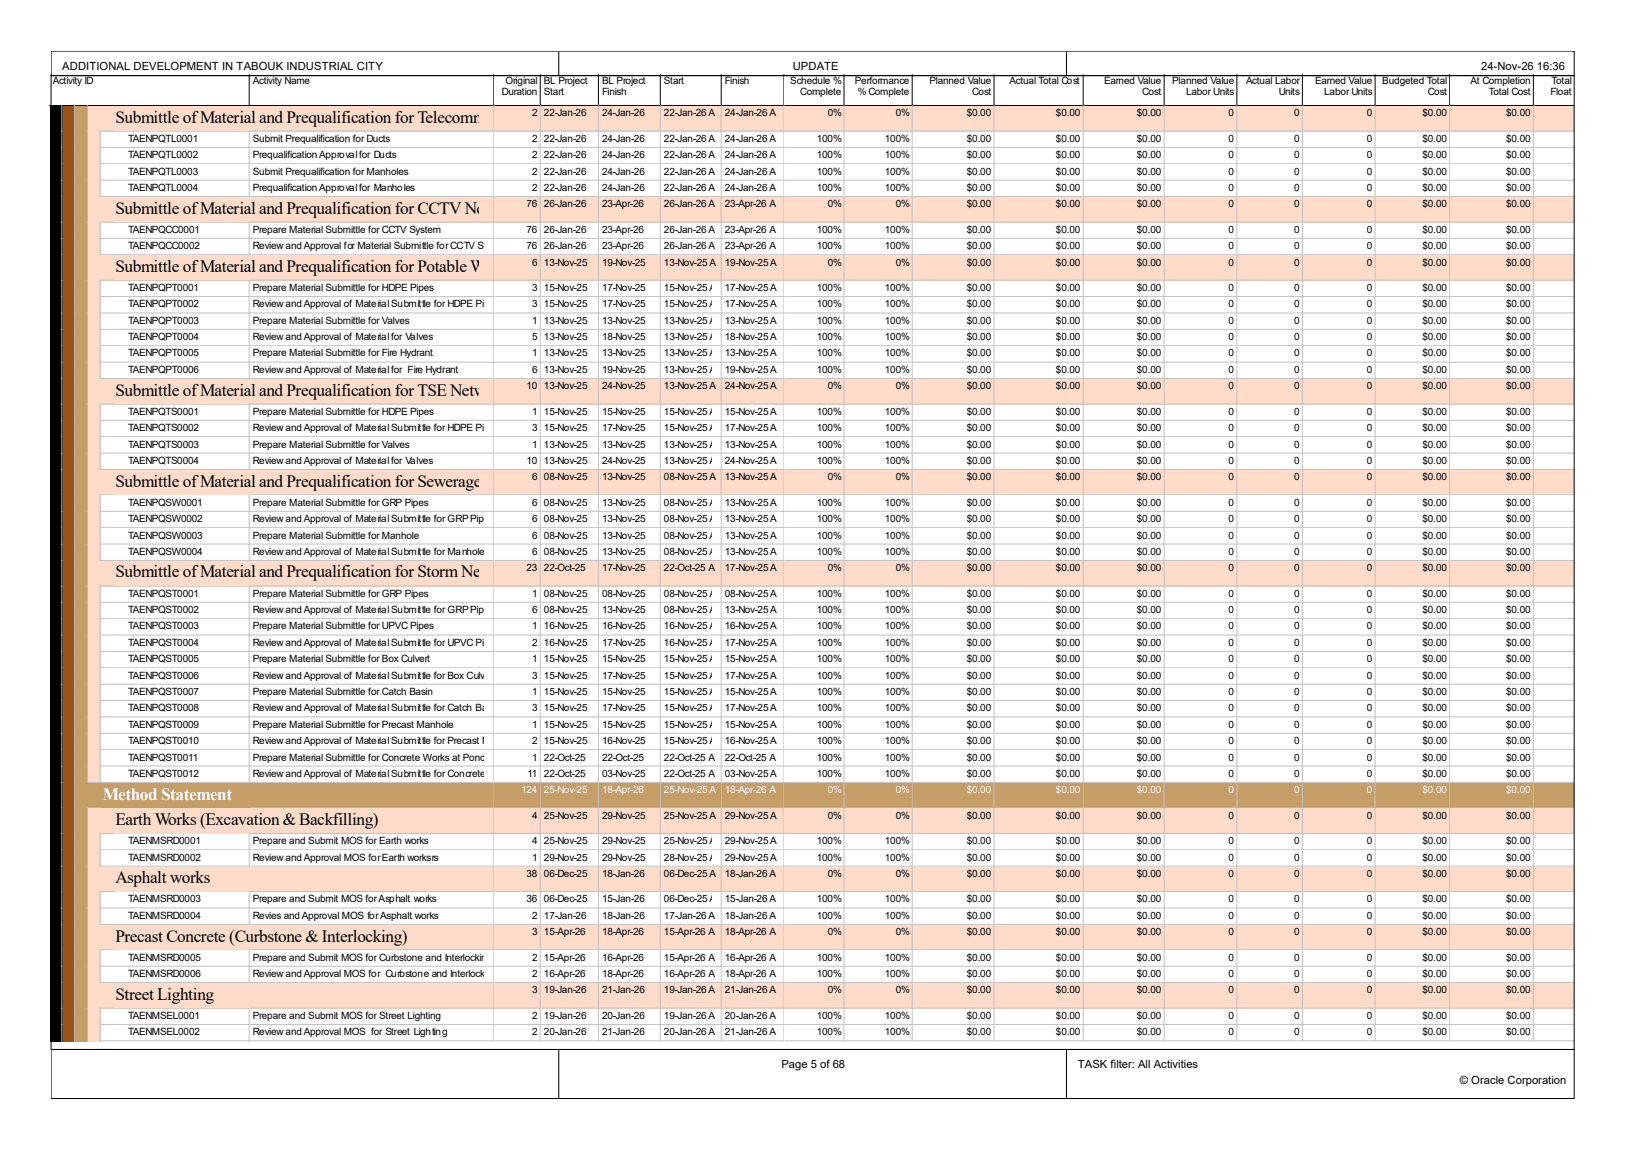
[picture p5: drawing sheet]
<svg xmlns="http://www.w3.org/2000/svg" width="420mm" height="297mm" viewBox="0 0 420 297" stroke-linecap="round" stroke-linejoin="round" font-family="sans-serif">
<defs><g id="words">
<g font-size="4.5">
<text x="29.8" y="31.6">Submittle of Material and Prequalification for Telecommunications</text>
<text x="29.8" y="55.1">Submittle of Material and Prequalification for CCTV Networks</text>
<text x="29.8" y="70.1">Submittle of Material and Prequalification for Potable Water</text>
<text x="29.8" y="102.1">Submittle of Material and Prequalification for TSE Networks</text>
<text x="29.8" y="125.6">Submittle of Material and Prequalification for Sewerage Networks</text>
<text x="29.8" y="149">Submittle of Material and Prequalification for Storm Networks</text>
<text x="29.8" y="212.9">Earth Works (Excavation &amp; Backfilling)</text>
<text x="29.8" y="227.9">Asphalt works</text>
<text x="29.8" y="243">Precast Concrete (Curbstone &amp; Interlocking)</text>
<text x="29.8" y="257.9">Street Lighting</text>
</g>
<text font-size="4.5" fill="#fff" x="26.5" y="206.4">Method Statement</text>
<g font-size="2.9">
<text x="16.1" y="17.9">ADDITIONAL DEVELOPMENT IN TABOUK INDUSTRIAL CITY</text>
<text x="204.6" y="17.9">UPDATE</text>
<text x="382.4" y="17.9">24-Nov-26 16:36</text>
<text x="201.7" y="275.5">Page 5 of 68</text>
<text x="278.2" y="275.5">TASK filter: All Activities</text>
<text x="376.8" y="279.8">© Oracle Corporation</text>
</g>
<g font-size="2.6">
<text x="13.6" y="21.8">Activity ID</text>
<text x="65.3" y="21.8">Activity Name</text>
<text x="130.5" y="21.8">Original</text>
<text x="140.4" y="21.8">BL Project</text>
<text x="155.4" y="21.8">BL Project</text>
<text x="171.4" y="21.8">Start</text>
<text x="187.1" y="21.8">Finish</text>
<text x="204" y="21.8">Schedule %</text>
<text x="220.7" y="21.8">Performance</text>
<text x="239.9" y="21.8">Planned Value</text>
<text x="260.6" y="21.8">Actual Total Cost</text>
<text x="285" y="21.8">Earned Value</text>
<text x="302.6" y="21.8">Planned Value</text>
<text x="321.6" y="21.8">Actual Labor</text>
<text x="339.5" y="21.8">Earned Value</text>
<text x="356.8" y="21.8">Budgeted Total</text>
<text x="379.6" y="21.8">At Completion</text>
<text x="400.5" y="21.8">Total</text>
<text x="129.6" y="24.6">Duration</text>
<text x="140.4" y="24.6">Start</text>
<text x="155.4" y="24.6">Finish</text>
<text x="206.6" y="24.6">Complete</text>
<text x="221.4" y="24.6">% Complete</text>
<text x="251" y="24.6">Cost</text>
<text x="294.9" y="24.6">Cost</text>
<text x="306.2" y="24.6">Labor Units</text>
<text x="330.1" y="24.6">Units</text>
<text x="341.8" y="24.6">Labor Units</text>
<text x="368.6" y="24.6">Cost</text>
<text x="384.3" y="24.6">Total Cost</text>
<text x="400.3" y="24.6">Float</text>
<text x="137.3" y="30">2</text>
<text x="140.4" y="30">22-Jan-26</text>
<text x="155.4" y="30">24-Jan-26</text>
<text x="171.4" y="30">22-Jan-26 A</text>
<text x="187.1" y="30">24-Jan-26 A</text>
<text x="213.7" y="30">0%</text>
<text x="231.3" y="30">0%</text>
<text x="249.6" y="30">$0.00</text>
<text x="272.6" y="30">$0.00</text>
<text x="293.5" y="30">$0.00</text>
<text x="317.2" y="30">0</text>
<text x="334.1" y="30">0</text>
<text x="352.8" y="30">0</text>
<text x="367.2" y="30">$0.00</text>
<text x="388.8" y="30">$0.00</text>
<text x="33.1" y="36.6">TAENPQTL0001</text>
<text x="33.1" y="40.9">TAENPQTL0002</text>
<text x="65.3" y="36.6">Submit Prequalification for Ducts</text>
<text x="65.3" y="40.9">Prequalification Approval for Ducts</text>
<text x="137.3" y="36.6">2</text>
<text x="137.3" y="40.9">2</text>
<text x="140.4" y="36.6">22-Jan-26</text>
<text x="140.4" y="40.9">22-Jan-26</text>
<text x="155.4" y="36.6">24-Jan-26</text>
<text x="155.4" y="40.9">24-Jan-26</text>
<text x="171.4" y="36.6">22-Jan-26 A</text>
<text x="171.4" y="40.9">22-Jan-26 A</text>
<text x="187.1" y="36.6">24-Jan-26 A</text>
<text x="187.1" y="40.9">24-Jan-26 A</text>
<text x="210.8" y="36.6">100%</text>
<text x="210.8" y="40.9">100%</text>
<text x="228.4" y="36.6">100%</text>
<text x="228.4" y="40.9">100%</text>
<text x="249.6" y="36.6">$0.00</text>
<text x="249.6" y="40.9">$0.00</text>
<text x="272.6" y="36.6">$0.00</text>
<text x="272.6" y="40.9">$0.00</text>
<text x="293.5" y="36.6">$0.00</text>
<text x="293.5" y="40.9">$0.00</text>
<text x="317.2" y="36.6">0</text>
<text x="317.2" y="40.9">0</text>
<text x="334.1" y="36.6">0</text>
<text x="334.1" y="40.9">0</text>
<text x="352.8" y="36.6">0</text>
<text x="352.8" y="40.9">0</text>
<text x="367.2" y="36.6">$0.00</text>
<text x="367.2" y="40.9">$0.00</text>
<text x="388.8" y="36.6">$0.00</text>
<text x="388.8" y="40.9">$0.00</text>
<text x="33.1" y="45">TAENPQTL0003</text>
<text x="65.3" y="45">Submit Prequalification for Manholes</text>
<text x="137.3" y="45">2</text>
<text x="140.4" y="45">22-Jan-26</text>
<text x="155.4" y="45">24-Jan-26</text>
<text x="171.4" y="45">22-Jan-26 A</text>
<text x="187.1" y="45">24-Jan-26 A</text>
<text x="210.8" y="45">100%</text>
<text x="228.4" y="45">100%</text>
<text x="249.6" y="45">$0.00</text>
<text x="272.6" y="45">$0.00</text>
<text x="293.5" y="45">$0.00</text>
<text x="317.2" y="45">0</text>
<text x="334.1" y="45">0</text>
<text x="352.8" y="45">0</text>
<text x="367.2" y="45">$0.00</text>
<text x="388.8" y="45">$0.00</text>
<text x="33.1" y="49.3">TAENPQTL0004</text>
<text x="65.3" y="49.3">Prequalification Approval for Manholes</text>
<text x="135.9" y="53.5">76</text>
<text x="137.3" y="49.3">2</text>
<text x="140.4" y="49.3">22-Jan-26</text>
<text x="140.4" y="53.5">26-Jan-26</text>
<text x="155.4" y="49.3">24-Jan-26</text>
<text x="155.4" y="53.5">23-Apr-26</text>
<text x="171.4" y="49.3">22-Jan-26 A</text>
<text x="171.4" y="53.5">26-Jan-26 A</text>
<text x="187.1" y="49.3">24-Jan-26 A</text>
<text x="187.1" y="53.5">23-Apr-26 A</text>
<text x="210.8" y="49.3">100%</text>
<text x="213.7" y="53.5">0%</text>
<text x="228.4" y="49.3">100%</text>
<text x="231.3" y="53.5">0%</text>
<text x="249.6" y="49.3">$0.00</text>
<text x="249.6" y="53.5">$0.00</text>
<text x="272.6" y="49.3">$0.00</text>
<text x="272.6" y="53.5">$0.00</text>
<text x="293.5" y="49.3">$0.00</text>
<text x="293.5" y="53.5">$0.00</text>
<text x="317.2" y="49.3">0</text>
<text x="317.2" y="53.5">0</text>
<text x="334.1" y="49.3">0</text>
<text x="334.1" y="53.5">0</text>
<text x="352.8" y="49.3">0</text>
<text x="352.8" y="53.5">0</text>
<text x="367.2" y="49.3">$0.00</text>
<text x="367.2" y="53.5">$0.00</text>
<text x="388.8" y="49.3">$0.00</text>
<text x="388.8" y="53.5">$0.00</text>
<text x="33.1" y="60.1">TAENPQCC0001</text>
<text x="33.1" y="64.3">TAENPQCC0002</text>
<text x="65.3" y="60.1">Prepare Material Submittle for CCTV System</text>
<text x="65.3" y="64.3">Review and Approval for Material Submittle for CCTV System</text>
<text x="135.9" y="60.1">76</text>
<text x="135.9" y="64.3">76</text>
<text x="140.4" y="60.1">26-Jan-26</text>
<text x="140.4" y="64.3">26-Jan-26</text>
<text x="155.4" y="60.1">23-Apr-26</text>
<text x="155.4" y="64.3">23-Apr-26</text>
<text x="171.4" y="60.1">26-Jan-26 A</text>
<text x="171.4" y="64.3">26-Jan-26 A</text>
<text x="187.1" y="60.1">23-Apr-26 A</text>
<text x="187.1" y="64.3">23-Apr-26 A</text>
<text x="210.8" y="60.1">100%</text>
<text x="210.8" y="64.3">100%</text>
<text x="228.4" y="60.1">100%</text>
<text x="228.4" y="64.3">100%</text>
<text x="249.6" y="60.1">$0.00</text>
<text x="249.6" y="64.3">$0.00</text>
<text x="272.6" y="60.1">$0.00</text>
<text x="272.6" y="64.3">$0.00</text>
<text x="293.5" y="60.1">$0.00</text>
<text x="293.5" y="64.3">$0.00</text>
<text x="317.2" y="60.1">0</text>
<text x="317.2" y="64.3">0</text>
<text x="334.1" y="60.1">0</text>
<text x="334.1" y="64.3">0</text>
<text x="352.8" y="60.1">0</text>
<text x="352.8" y="64.3">0</text>
<text x="367.2" y="60.1">$0.00</text>
<text x="367.2" y="64.3">$0.00</text>
<text x="388.8" y="60.1">$0.00</text>
<text x="388.8" y="64.3">$0.00</text>
<text x="137.3" y="68.5">6</text>
<text x="140.4" y="68.5">13-Nov-25</text>
<text x="155.4" y="68.5">19-Nov-25</text>
<text x="171.4" y="68.5">13-Nov-25 A</text>
<text x="187.1" y="68.5">19-Nov-25 A</text>
<text x="213.7" y="68.5">0%</text>
<text x="231.3" y="68.5">0%</text>
<text x="249.6" y="68.5">$0.00</text>
<text x="272.6" y="68.5">$0.00</text>
<text x="293.5" y="68.5">$0.00</text>
<text x="317.2" y="68.5">0</text>
<text x="334.1" y="68.5">0</text>
<text x="352.8" y="68.5">0</text>
<text x="367.2" y="68.5">$0.00</text>
<text x="388.8" y="68.5">$0.00</text>
<text x="33.1" y="75.1">TAENPQPT0001</text>
<text x="65.3" y="75.1">Prepare Material Submittle for HDPE Pipes</text>
<text x="137.3" y="75.1">3</text>
<text x="140.4" y="75.1">15-Nov-25</text>
<text x="155.4" y="75.1">17-Nov-25</text>
<text x="171.4" y="75.1">15-Nov-25 A</text>
<text x="187.1" y="75.1">17-Nov-25 A</text>
<text x="210.8" y="75.1">100%</text>
<text x="228.4" y="75.1">100%</text>
<text x="249.6" y="75.1">$0.00</text>
<text x="272.6" y="75.1">$0.00</text>
<text x="293.5" y="75.1">$0.00</text>
<text x="317.2" y="75.1">0</text>
<text x="334.1" y="75.1">0</text>
<text x="352.8" y="75.1">0</text>
<text x="367.2" y="75.1">$0.00</text>
<text x="388.8" y="75.1">$0.00</text>
<text x="33.1" y="79.3">TAENPQPT0002</text>
<text x="33.1" y="83.6">TAENPQPT0003</text>
<text x="65.3" y="79.3">Review and Approval of Material Submittle for HDPE Pipes</text>
<text x="65.3" y="83.6">Prepare Material Submittle for Valves</text>
<text x="137.3" y="79.3">3</text>
<text x="137.3" y="83.6">1</text>
<text x="140.4" y="79.3">15-Nov-25</text>
<text x="140.4" y="83.6">13-Nov-25</text>
<text x="155.4" y="79.3">17-Nov-25</text>
<text x="155.4" y="83.6">13-Nov-25</text>
<text x="171.4" y="79.3">15-Nov-25 A</text>
<text x="171.4" y="83.6">13-Nov-25 A</text>
<text x="187.1" y="79.3">17-Nov-25 A</text>
<text x="187.1" y="83.6">13-Nov-25 A</text>
<text x="210.8" y="79.3">100%</text>
<text x="210.8" y="83.6">100%</text>
<text x="228.4" y="79.3">100%</text>
<text x="228.4" y="83.6">100%</text>
<text x="249.6" y="79.3">$0.00</text>
<text x="249.6" y="83.6">$0.00</text>
<text x="272.6" y="79.3">$0.00</text>
<text x="272.6" y="83.6">$0.00</text>
<text x="293.5" y="79.3">$0.00</text>
<text x="293.5" y="83.6">$0.00</text>
<text x="317.2" y="79.3">0</text>
<text x="317.2" y="83.6">0</text>
<text x="334.1" y="79.3">0</text>
<text x="334.1" y="83.6">0</text>
<text x="352.8" y="79.3">0</text>
<text x="352.8" y="83.6">0</text>
<text x="367.2" y="79.3">$0.00</text>
<text x="367.2" y="83.6">$0.00</text>
<text x="388.8" y="79.3">$0.00</text>
<text x="388.8" y="83.6">$0.00</text>
<text x="33.1" y="87.8">TAENPQPT0004</text>
<text x="65.3" y="87.8">Review and Approval of Material for Valves</text>
<text x="137.3" y="87.8">5</text>
<text x="140.4" y="87.8">13-Nov-25</text>
<text x="155.4" y="87.8">18-Nov-25</text>
<text x="171.4" y="87.8">13-Nov-25 A</text>
<text x="187.1" y="87.8">18-Nov-25 A</text>
<text x="210.8" y="87.8">100%</text>
<text x="228.4" y="87.8">100%</text>
<text x="249.6" y="87.8">$0.00</text>
<text x="272.6" y="87.8">$0.00</text>
<text x="293.5" y="87.8">$0.00</text>
<text x="317.2" y="87.8">0</text>
<text x="334.1" y="87.8">0</text>
<text x="352.8" y="87.8">0</text>
<text x="367.2" y="87.8">$0.00</text>
<text x="388.8" y="87.8">$0.00</text>
<text x="33.1" y="92">TAENPQPT0005</text>
<text x="65.3" y="92">Prepare Material Submittle for Fire Hydrant</text>
<text x="137.3" y="92">1</text>
<text x="140.4" y="92">13-Nov-25</text>
<text x="155.4" y="92">13-Nov-25</text>
<text x="171.4" y="92">13-Nov-25 A</text>
<text x="187.1" y="92">13-Nov-25 A</text>
<text x="210.8" y="92">100%</text>
<text x="228.4" y="92">100%</text>
<text x="249.6" y="92">$0.00</text>
<text x="272.6" y="92">$0.00</text>
<text x="293.5" y="92">$0.00</text>
<text x="317.2" y="92">0</text>
<text x="334.1" y="92">0</text>
<text x="352.8" y="92">0</text>
<text x="367.2" y="92">$0.00</text>
<text x="388.8" y="92">$0.00</text>
<text x="33.1" y="96.2">TAENPQPT0006</text>
<text x="65.3" y="96.2">Review and Approval of Material for Fire Hydrant</text>
<text x="135.9" y="100.5">10</text>
<text x="137.3" y="96.2">6</text>
<text x="140.4" y="96.2">13-Nov-25</text>
<text x="140.4" y="100.5">13-Nov-25</text>
<text x="155.4" y="96.2">19-Nov-25</text>
<text x="155.4" y="100.5">24-Nov-25</text>
<text x="171.4" y="96.2">13-Nov-25 A</text>
<text x="171.4" y="100.5">13-Nov-25 A</text>
<text x="187.1" y="96.2">19-Nov-25 A</text>
<text x="187.1" y="100.5">24-Nov-25 A</text>
<text x="210.8" y="96.2">100%</text>
<text x="213.7" y="100.5">0%</text>
<text x="228.4" y="96.2">100%</text>
<text x="231.3" y="100.5">0%</text>
<text x="249.6" y="96.2">$0.00</text>
<text x="249.6" y="100.5">$0.00</text>
<text x="272.6" y="96.2">$0.00</text>
<text x="272.6" y="100.5">$0.00</text>
<text x="293.5" y="96.2">$0.00</text>
<text x="293.5" y="100.5">$0.00</text>
<text x="317.2" y="96.2">0</text>
<text x="317.2" y="100.5">0</text>
<text x="334.1" y="96.2">0</text>
<text x="334.1" y="100.5">0</text>
<text x="352.8" y="96.2">0</text>
<text x="352.8" y="100.5">0</text>
<text x="367.2" y="96.2">$0.00</text>
<text x="367.2" y="100.5">$0.00</text>
<text x="388.8" y="96.2">$0.00</text>
<text x="388.8" y="100.5">$0.00</text>
<text x="33.1" y="107">TAENPQTS0001</text>
<text x="65.3" y="107">Prepare Material Submittle for HDPE Pipes</text>
<text x="137.3" y="107">1</text>
<text x="140.4" y="107">15-Nov-25</text>
<text x="155.4" y="107">15-Nov-25</text>
<text x="171.4" y="107">15-Nov-25 A</text>
<text x="187.1" y="107">15-Nov-25 A</text>
<text x="210.8" y="107">100%</text>
<text x="228.4" y="107">100%</text>
<text x="249.6" y="107">$0.00</text>
<text x="272.6" y="107">$0.00</text>
<text x="293.5" y="107">$0.00</text>
<text x="317.2" y="107">0</text>
<text x="334.1" y="107">0</text>
<text x="352.8" y="107">0</text>
<text x="367.2" y="107">$0.00</text>
<text x="388.8" y="107">$0.00</text>
<text x="33.1" y="111.3">TAENPQTS0002</text>
<text x="65.3" y="111.3">Review and Approval of Material Submittle for HDPE Pipes</text>
<text x="137.3" y="111.3">3</text>
<text x="140.4" y="111.3">15-Nov-25</text>
<text x="155.4" y="111.3">17-Nov-25</text>
<text x="171.4" y="111.3">15-Nov-25 A</text>
<text x="187.1" y="111.3">17-Nov-25 A</text>
<text x="210.8" y="111.3">100%</text>
<text x="228.4" y="111.3">100%</text>
<text x="249.6" y="111.3">$0.00</text>
<text x="272.6" y="111.3">$0.00</text>
<text x="293.5" y="111.3">$0.00</text>
<text x="317.2" y="111.3">0</text>
<text x="334.1" y="111.3">0</text>
<text x="352.8" y="111.3">0</text>
<text x="367.2" y="111.3">$0.00</text>
<text x="388.8" y="111.3">$0.00</text>
<text x="33.1" y="115.5">TAENPQTS0003</text>
<text x="33.1" y="119.7">TAENPQTS0004</text>
<text x="65.3" y="115.5">Prepare Material Submittle for Valves</text>
<text x="65.3" y="119.7">Review and Approval of Material for Valves</text>
<text x="135.9" y="119.7">10</text>
<text x="137.3" y="115.5">1</text>
<text x="140.4" y="115.5">13-Nov-25</text>
<text x="140.4" y="119.7">13-Nov-25</text>
<text x="155.4" y="115.5">13-Nov-25</text>
<text x="155.4" y="119.7">24-Nov-25</text>
<text x="171.4" y="115.5">13-Nov-25 A</text>
<text x="171.4" y="119.7">13-Nov-25 A</text>
<text x="187.1" y="115.5">13-Nov-25 A</text>
<text x="187.1" y="119.7">24-Nov-25 A</text>
<text x="210.8" y="115.5">100%</text>
<text x="210.8" y="119.7">100%</text>
<text x="228.4" y="115.5">100%</text>
<text x="228.4" y="119.7">100%</text>
<text x="249.6" y="115.5">$0.00</text>
<text x="249.6" y="119.7">$0.00</text>
<text x="272.6" y="115.5">$0.00</text>
<text x="272.6" y="119.7">$0.00</text>
<text x="293.5" y="115.5">$0.00</text>
<text x="293.5" y="119.7">$0.00</text>
<text x="317.2" y="115.5">0</text>
<text x="317.2" y="119.7">0</text>
<text x="334.1" y="115.5">0</text>
<text x="334.1" y="119.7">0</text>
<text x="352.8" y="115.5">0</text>
<text x="352.8" y="119.7">0</text>
<text x="367.2" y="115.5">$0.00</text>
<text x="367.2" y="119.7">$0.00</text>
<text x="388.8" y="115.5">$0.00</text>
<text x="388.8" y="119.7">$0.00</text>
<text x="137.3" y="124">6</text>
<text x="140.4" y="124">08-Nov-25</text>
<text x="155.4" y="124">13-Nov-25</text>
<text x="171.4" y="124">08-Nov-25 A</text>
<text x="187.1" y="124">13-Nov-25 A</text>
<text x="213.7" y="124">0%</text>
<text x="231.3" y="124">0%</text>
<text x="249.6" y="124">$0.00</text>
<text x="272.6" y="124">$0.00</text>
<text x="293.5" y="124">$0.00</text>
<text x="317.2" y="124">0</text>
<text x="334.1" y="124">0</text>
<text x="352.8" y="124">0</text>
<text x="367.2" y="124">$0.00</text>
<text x="388.8" y="124">$0.00</text>
<text x="33.1" y="130.5">TAENPQSW0001</text>
<text x="65.3" y="130.5">Prepare Material Submittle for GRP Pipes</text>
<text x="137.3" y="130.5">6</text>
<text x="140.4" y="130.5">08-Nov-25</text>
<text x="155.4" y="130.5">13-Nov-25</text>
<text x="171.4" y="130.5">08-Nov-25 A</text>
<text x="187.1" y="130.5">13-Nov-25 A</text>
<text x="210.8" y="130.5">100%</text>
<text x="228.4" y="130.5">100%</text>
<text x="249.6" y="130.5">$0.00</text>
<text x="272.6" y="130.5">$0.00</text>
<text x="293.5" y="130.5">$0.00</text>
<text x="317.2" y="130.5">0</text>
<text x="334.1" y="130.5">0</text>
<text x="352.8" y="130.5">0</text>
<text x="367.2" y="130.5">$0.00</text>
<text x="388.8" y="130.5">$0.00</text>
<text x="33.1" y="134.7">TAENPQSW0002</text>
<text x="65.3" y="134.7">Review and Approval of Material Submittle for GRP Pipes</text>
<text x="137.3" y="134.7">6</text>
<text x="140.4" y="134.7">08-Nov-25</text>
<text x="155.4" y="134.7">13-Nov-25</text>
<text x="171.4" y="134.7">08-Nov-25 A</text>
<text x="187.1" y="134.7">13-Nov-25 A</text>
<text x="210.8" y="134.7">100%</text>
<text x="228.4" y="134.7">100%</text>
<text x="249.6" y="134.7">$0.00</text>
<text x="272.6" y="134.7">$0.00</text>
<text x="293.5" y="134.7">$0.00</text>
<text x="317.2" y="134.7">0</text>
<text x="334.1" y="134.7">0</text>
<text x="352.8" y="134.7">0</text>
<text x="367.2" y="134.7">$0.00</text>
<text x="388.8" y="134.7">$0.00</text>
<text x="33.1" y="139">TAENPQSW0003</text>
<text x="33.1" y="143.2">TAENPQSW0004</text>
<text x="65.3" y="139">Prepare Material Submittle for Manhole</text>
<text x="65.3" y="143.2">Review and Approval of Material Submittle for Manhole</text>
<text x="137.3" y="139">6</text>
<text x="137.3" y="143.2">6</text>
<text x="140.4" y="139">08-Nov-25</text>
<text x="140.4" y="143.2">08-Nov-25</text>
<text x="155.4" y="139">13-Nov-25</text>
<text x="155.4" y="143.2">13-Nov-25</text>
<text x="171.4" y="139">08-Nov-25 A</text>
<text x="171.4" y="143.2">08-Nov-25 A</text>
<text x="187.1" y="139">13-Nov-25 A</text>
<text x="187.1" y="143.2">13-Nov-25 A</text>
<text x="210.8" y="139">100%</text>
<text x="210.8" y="143.2">100%</text>
<text x="228.4" y="139">100%</text>
<text x="228.4" y="143.2">100%</text>
<text x="249.6" y="139">$0.00</text>
<text x="249.6" y="143.2">$0.00</text>
<text x="272.6" y="139">$0.00</text>
<text x="272.6" y="143.2">$0.00</text>
<text x="293.5" y="139">$0.00</text>
<text x="293.5" y="143.2">$0.00</text>
<text x="317.2" y="139">0</text>
<text x="317.2" y="143.2">0</text>
<text x="334.1" y="139">0</text>
<text x="334.1" y="143.2">0</text>
<text x="352.8" y="139">0</text>
<text x="352.8" y="143.2">0</text>
<text x="367.2" y="139">$0.00</text>
<text x="367.2" y="143.2">$0.00</text>
<text x="388.8" y="139">$0.00</text>
<text x="388.8" y="143.2">$0.00</text>
<text x="135.9" y="147.4">23</text>
<text x="140.4" y="147.4">22-Oct-25</text>
<text x="155.4" y="147.4">17-Nov-25</text>
<text x="171.4" y="147.4">22-Oct-25 A</text>
<text x="187.1" y="147.4">17-Nov-25 A</text>
<text x="213.7" y="147.4">0%</text>
<text x="231.3" y="147.4">0%</text>
<text x="249.6" y="147.4">$0.00</text>
<text x="272.6" y="147.4">$0.00</text>
<text x="293.5" y="147.4">$0.00</text>
<text x="317.2" y="147.4">0</text>
<text x="334.1" y="147.4">0</text>
<text x="352.8" y="147.4">0</text>
<text x="367.2" y="147.4">$0.00</text>
<text x="388.8" y="147.4">$0.00</text>
<text x="33.1" y="154">TAENPQST0001</text>
<text x="65.3" y="154">Prepare Material Submittle for GRP Pipes</text>
<text x="137.3" y="154">1</text>
<text x="140.4" y="154">08-Nov-25</text>
<text x="155.4" y="154">08-Nov-25</text>
<text x="171.4" y="154">08-Nov-25 A</text>
<text x="187.1" y="154">08-Nov-25 A</text>
<text x="210.8" y="154">100%</text>
<text x="228.4" y="154">100%</text>
<text x="249.6" y="154">$0.00</text>
<text x="272.6" y="154">$0.00</text>
<text x="293.5" y="154">$0.00</text>
<text x="317.2" y="154">0</text>
<text x="334.1" y="154">0</text>
<text x="352.8" y="154">0</text>
<text x="367.2" y="154">$0.00</text>
<text x="388.8" y="154">$0.00</text>
<text x="33.1" y="158.2">TAENPQST0002</text>
<text x="65.3" y="158.2">Review and Approval of Material Submittle for GRP Pipes</text>
<text x="137.3" y="158.2">6</text>
<text x="140.4" y="158.2">08-Nov-25</text>
<text x="155.4" y="158.2">13-Nov-25</text>
<text x="171.4" y="158.2">08-Nov-25 A</text>
<text x="187.1" y="158.2">13-Nov-25 A</text>
<text x="210.8" y="158.2">100%</text>
<text x="228.4" y="158.2">100%</text>
<text x="249.6" y="158.2">$0.00</text>
<text x="272.6" y="158.2">$0.00</text>
<text x="293.5" y="158.2">$0.00</text>
<text x="317.2" y="158.2">0</text>
<text x="334.1" y="158.2">0</text>
<text x="352.8" y="158.2">0</text>
<text x="367.2" y="158.2">$0.00</text>
<text x="388.8" y="158.2">$0.00</text>
<text x="33.1" y="162.4">TAENPQST0003</text>
<text x="33.1" y="166.7">TAENPQST0004</text>
<text x="65.3" y="162.4">Prepare Material Submittle for UPVC Pipes</text>
<text x="65.3" y="166.7">Review and Approval of Material Submittle for UPVC Pipes</text>
<text x="137.3" y="162.4">1</text>
<text x="137.3" y="166.7">2</text>
<text x="140.4" y="162.4">16-Nov-25</text>
<text x="140.4" y="166.7">16-Nov-25</text>
<text x="155.4" y="162.4">16-Nov-25</text>
<text x="155.4" y="166.7">17-Nov-25</text>
<text x="171.4" y="162.4">16-Nov-25 A</text>
<text x="171.4" y="166.7">16-Nov-25 A</text>
<text x="187.1" y="162.4">16-Nov-25 A</text>
<text x="187.1" y="166.7">17-Nov-25 A</text>
<text x="210.8" y="162.4">100%</text>
<text x="210.8" y="166.7">100%</text>
<text x="228.4" y="162.4">100%</text>
<text x="228.4" y="166.7">100%</text>
<text x="249.6" y="162.4">$0.00</text>
<text x="249.6" y="166.7">$0.00</text>
<text x="272.6" y="162.4">$0.00</text>
<text x="272.6" y="166.7">$0.00</text>
<text x="293.5" y="162.4">$0.00</text>
<text x="293.5" y="166.7">$0.00</text>
<text x="317.2" y="162.4">0</text>
<text x="317.2" y="166.7">0</text>
<text x="334.1" y="162.4">0</text>
<text x="334.1" y="166.7">0</text>
<text x="352.8" y="162.4">0</text>
<text x="352.8" y="166.7">0</text>
<text x="367.2" y="162.4">$0.00</text>
<text x="367.2" y="166.7">$0.00</text>
<text x="388.8" y="162.4">$0.00</text>
<text x="388.8" y="166.7">$0.00</text>
<text x="33.1" y="170.9">TAENPQST0005</text>
<text x="65.3" y="170.9">Prepare Material Submittle for Box Culvert</text>
<text x="137.3" y="170.9">1</text>
<text x="140.4" y="170.9">15-Nov-25</text>
<text x="155.4" y="170.9">15-Nov-25</text>
<text x="171.4" y="170.9">15-Nov-25 A</text>
<text x="187.1" y="170.9">15-Nov-25 A</text>
<text x="210.8" y="170.9">100%</text>
<text x="228.4" y="170.9">100%</text>
<text x="249.6" y="170.9">$0.00</text>
<text x="272.6" y="170.9">$0.00</text>
<text x="293.5" y="170.9">$0.00</text>
<text x="317.2" y="170.9">0</text>
<text x="334.1" y="170.9">0</text>
<text x="352.8" y="170.9">0</text>
<text x="367.2" y="170.9">$0.00</text>
<text x="388.8" y="170.9">$0.00</text>
<text x="33.1" y="175.1">TAENPQST0006</text>
<text x="33.1" y="179.3">TAENPQST0007</text>
<text x="65.3" y="175.1">Review and Approval of Material Submittle for Box Culvert</text>
<text x="65.3" y="179.3">Prepare Material Submittle for Catch Basin</text>
<text x="137.3" y="175.1">3</text>
<text x="137.3" y="179.3">1</text>
<text x="140.4" y="175.1">15-Nov-25</text>
<text x="140.4" y="179.3">15-Nov-25</text>
<text x="155.4" y="175.1">17-Nov-25</text>
<text x="155.4" y="179.3">15-Nov-25</text>
<text x="171.4" y="175.1">15-Nov-25 A</text>
<text x="171.4" y="179.3">15-Nov-25 A</text>
<text x="187.1" y="175.1">17-Nov-25 A</text>
<text x="187.1" y="179.3">15-Nov-25 A</text>
<text x="210.8" y="175.1">100%</text>
<text x="210.8" y="179.3">100%</text>
<text x="228.4" y="175.1">100%</text>
<text x="228.4" y="179.3">100%</text>
<text x="249.6" y="175.1">$0.00</text>
<text x="249.6" y="179.3">$0.00</text>
<text x="272.6" y="175.1">$0.00</text>
<text x="272.6" y="179.3">$0.00</text>
<text x="293.5" y="175.1">$0.00</text>
<text x="293.5" y="179.3">$0.00</text>
<text x="317.2" y="175.1">0</text>
<text x="317.2" y="179.3">0</text>
<text x="334.1" y="175.1">0</text>
<text x="334.1" y="179.3">0</text>
<text x="352.8" y="175.1">0</text>
<text x="352.8" y="179.3">0</text>
<text x="367.2" y="175.1">$0.00</text>
<text x="367.2" y="179.3">$0.00</text>
<text x="388.8" y="175.1">$0.00</text>
<text x="388.8" y="179.3">$0.00</text>
<text x="33.1" y="183.6">TAENPQST0008</text>
<text x="65.3" y="183.6">Review and Approval of Material Submittle for Catch Basin</text>
<text x="137.3" y="183.6">3</text>
<text x="140.4" y="183.6">15-Nov-25</text>
<text x="155.4" y="183.6">17-Nov-25</text>
<text x="171.4" y="183.6">15-Nov-25 A</text>
<text x="187.1" y="183.6">17-Nov-25 A</text>
<text x="210.8" y="183.6">100%</text>
<text x="228.4" y="183.6">100%</text>
<text x="249.6" y="183.6">$0.00</text>
<text x="272.6" y="183.6">$0.00</text>
<text x="293.5" y="183.6">$0.00</text>
<text x="317.2" y="183.6">0</text>
<text x="334.1" y="183.6">0</text>
<text x="352.8" y="183.6">0</text>
<text x="367.2" y="183.6">$0.00</text>
<text x="388.8" y="183.6">$0.00</text>
<text x="33.1" y="187.8">TAENPQST0009</text>
<text x="65.3" y="187.8">Prepare Material Submittle for Precast Manhole</text>
<text x="137.3" y="187.8">1</text>
<text x="140.4" y="187.8">15-Nov-25</text>
<text x="155.4" y="187.8">15-Nov-25</text>
<text x="171.4" y="187.8">15-Nov-25 A</text>
<text x="187.1" y="187.8">15-Nov-25 A</text>
<text x="210.8" y="187.8">100%</text>
<text x="228.4" y="187.8">100%</text>
<text x="249.6" y="187.8">$0.00</text>
<text x="272.6" y="187.8">$0.00</text>
<text x="293.5" y="187.8">$0.00</text>
<text x="317.2" y="187.8">0</text>
<text x="334.1" y="187.8">0</text>
<text x="352.8" y="187.8">0</text>
<text x="367.2" y="187.8">$0.00</text>
<text x="388.8" y="187.8">$0.00</text>
<text x="33.1" y="192">TAENPQST0010</text>
<text x="33.1" y="196.3">TAENPQST0011</text>
<text x="65.3" y="192">Review and Approval of Material Submittle for Precast Manhole</text>
<text x="65.3" y="196.3">Prepare Material Submittle for Concrete Works at Ponds</text>
<text x="137.3" y="192">2</text>
<text x="137.3" y="196.3">1</text>
<text x="140.4" y="192">15-Nov-25</text>
<text x="140.4" y="196.3">22-Oct-25</text>
<text x="155.4" y="192">16-Nov-25</text>
<text x="155.4" y="196.3">22-Oct-25</text>
<text x="171.4" y="192">15-Nov-25 A</text>
<text x="171.4" y="196.3">22-Oct-25 A</text>
<text x="187.1" y="192">16-Nov-25 A</text>
<text x="187.1" y="196.3">22-Oct-25 A</text>
<text x="210.8" y="192">100%</text>
<text x="210.8" y="196.3">100%</text>
<text x="228.4" y="192">100%</text>
<text x="228.4" y="196.3">100%</text>
<text x="249.6" y="192">$0.00</text>
<text x="249.6" y="196.3">$0.00</text>
<text x="272.6" y="192">$0.00</text>
<text x="272.6" y="196.3">$0.00</text>
<text x="293.5" y="192">$0.00</text>
<text x="293.5" y="196.3">$0.00</text>
<text x="317.2" y="192">0</text>
<text x="317.2" y="196.3">0</text>
<text x="334.1" y="192">0</text>
<text x="334.1" y="196.3">0</text>
<text x="352.8" y="192">0</text>
<text x="352.8" y="196.3">0</text>
<text x="367.2" y="192">$0.00</text>
<text x="367.2" y="196.3">$0.00</text>
<text x="388.8" y="192">$0.00</text>
<text x="388.8" y="196.3">$0.00</text>
<text x="33.1" y="200.5">TAENPQST0012</text>
<text x="65.3" y="200.5">Review and Approval of Material Submittle for Concrete Works at Ponds</text>
<text x="136.2" y="200.5">11</text>
<text x="140.4" y="200.5">22-Oct-25</text>
<text x="155.4" y="200.5">03-Nov-25</text>
<text x="171.4" y="200.5">22-Oct-25 A</text>
<text x="187.1" y="200.5">03-Nov-25 A</text>
<text x="210.8" y="200.5">100%</text>
<text x="228.4" y="200.5">100%</text>
<text x="249.6" y="200.5">$0.00</text>
<text x="272.6" y="200.5">$0.00</text>
<text x="293.5" y="200.5">$0.00</text>
<text x="317.2" y="200.5">0</text>
<text x="334.1" y="200.5">0</text>
<text x="352.8" y="200.5">0</text>
<text x="367.2" y="200.5">$0.00</text>
<text x="388.8" y="200.5">$0.00</text>
<text x="137.3" y="211.3">4</text>
<text x="140.4" y="211.3">25-Nov-25</text>
<text x="155.4" y="211.3">29-Nov-25</text>
<text x="171.4" y="211.3">25-Nov-25 A</text>
<text x="187.1" y="211.3">29-Nov-25 A</text>
<text x="213.7" y="211.3">0%</text>
<text x="231.3" y="211.3">0%</text>
<text x="249.6" y="211.3">$0.00</text>
<text x="272.6" y="211.3">$0.00</text>
<text x="293.5" y="211.3">$0.00</text>
<text x="317.2" y="211.3">0</text>
<text x="334.1" y="211.3">0</text>
<text x="352.8" y="211.3">0</text>
<text x="367.2" y="211.3">$0.00</text>
<text x="388.8" y="211.3">$0.00</text>
<text x="33.1" y="217.8">TAENMSRD0001</text>
<text x="65.3" y="217.8">Prepare and Submit MOS for Earth works</text>
<text x="137.3" y="217.8">4</text>
<text x="140.4" y="217.8">25-Nov-25</text>
<text x="155.4" y="217.8">29-Nov-25</text>
<text x="171.4" y="217.8">25-Nov-25 A</text>
<text x="187.1" y="217.8">29-Nov-25 A</text>
<text x="210.8" y="217.8">100%</text>
<text x="228.4" y="217.8">100%</text>
<text x="249.6" y="217.8">$0.00</text>
<text x="272.6" y="217.8">$0.00</text>
<text x="293.5" y="217.8">$0.00</text>
<text x="317.2" y="217.8">0</text>
<text x="334.1" y="217.8">0</text>
<text x="352.8" y="217.8">0</text>
<text x="367.2" y="217.8">$0.00</text>
<text x="388.8" y="217.8">$0.00</text>
<text x="33.1" y="222.1">TAENMSRD0002</text>
<text x="65.3" y="222.1">Review and Approval MOS for Earth worksrs</text>
<text x="135.9" y="226.3">38</text>
<text x="137.3" y="222.1">1</text>
<text x="140.4" y="222.1">29-Nov-25</text>
<text x="140.4" y="226.3">06-Dec-25</text>
<text x="155.4" y="222.1">29-Nov-25</text>
<text x="155.4" y="226.3">18-Jan-26</text>
<text x="171.4" y="222.1">28-Nov-25 A</text>
<text x="171.4" y="226.3">06-Dec-25 A</text>
<text x="187.1" y="222.1">29-Nov-25 A</text>
<text x="187.1" y="226.3">18-Jan-26 A</text>
<text x="210.8" y="222.1">100%</text>
<text x="213.7" y="226.3">0%</text>
<text x="228.4" y="222.1">100%</text>
<text x="231.3" y="226.3">0%</text>
<text x="249.6" y="222.1">$0.00</text>
<text x="249.6" y="226.3">$0.00</text>
<text x="272.6" y="222.1">$0.00</text>
<text x="272.6" y="226.3">$0.00</text>
<text x="293.5" y="222.1">$0.00</text>
<text x="293.5" y="226.3">$0.00</text>
<text x="317.2" y="222.1">0</text>
<text x="317.2" y="226.3">0</text>
<text x="334.1" y="222.1">0</text>
<text x="334.1" y="226.3">0</text>
<text x="352.8" y="222.1">0</text>
<text x="352.8" y="226.3">0</text>
<text x="367.2" y="222.1">$0.00</text>
<text x="367.2" y="226.3">$0.00</text>
<text x="388.8" y="222.1">$0.00</text>
<text x="388.8" y="226.3">$0.00</text>
<text x="33.1" y="232.9">TAENMSRD0003</text>
<text x="65.3" y="232.9">Prepare and Submit MOS for Asphalt works</text>
<text x="135.9" y="232.9">36</text>
<text x="140.4" y="232.9">06-Dec-25</text>
<text x="155.4" y="232.9">15-Jan-26</text>
<text x="171.4" y="232.9">06-Dec-25 A</text>
<text x="187.1" y="232.9">15-Jan-26 A</text>
<text x="210.8" y="232.9">100%</text>
<text x="228.4" y="232.9">100%</text>
<text x="249.6" y="232.9">$0.00</text>
<text x="272.6" y="232.9">$0.00</text>
<text x="293.5" y="232.9">$0.00</text>
<text x="317.2" y="232.9">0</text>
<text x="334.1" y="232.9">0</text>
<text x="352.8" y="232.9">0</text>
<text x="367.2" y="232.9">$0.00</text>
<text x="388.8" y="232.9">$0.00</text>
<text x="33.1" y="237.1">TAENMSRD0004</text>
<text x="65.3" y="237.1">Revies and Approval MOS for Asphalt works</text>
<text x="137.3" y="237.1">2</text>
<text x="140.4" y="237.1">17-Jan-26</text>
<text x="155.4" y="237.1">18-Jan-26</text>
<text x="171.4" y="237.1">17-Jan-26 A</text>
<text x="187.1" y="237.1">18-Jan-26 A</text>
<text x="210.8" y="237.1">100%</text>
<text x="228.4" y="237.1">100%</text>
<text x="249.6" y="237.1">$0.00</text>
<text x="272.6" y="237.1">$0.00</text>
<text x="293.5" y="237.1">$0.00</text>
<text x="317.2" y="237.1">0</text>
<text x="334.1" y="237.1">0</text>
<text x="352.8" y="237.1">0</text>
<text x="367.2" y="237.1">$0.00</text>
<text x="388.8" y="237.1">$0.00</text>
<text x="137.3" y="241.3">3</text>
<text x="140.4" y="241.3">15-Apr-26</text>
<text x="155.4" y="241.3">18-Apr-26</text>
<text x="171.4" y="241.3">15-Apr-26 A</text>
<text x="187.1" y="241.3">18-Apr-26 A</text>
<text x="213.7" y="241.3">0%</text>
<text x="231.3" y="241.3">0%</text>
<text x="249.6" y="241.3">$0.00</text>
<text x="272.6" y="241.3">$0.00</text>
<text x="293.5" y="241.3">$0.00</text>
<text x="317.2" y="241.3">0</text>
<text x="334.1" y="241.3">0</text>
<text x="352.8" y="241.3">0</text>
<text x="367.2" y="241.3">$0.00</text>
<text x="388.8" y="241.3">$0.00</text>
<text x="33.1" y="247.9">TAENMSRD0005</text>
<text x="65.3" y="247.9">Prepare and Submit MOS for Curbstone and Interlocking</text>
<text x="137.3" y="247.9">2</text>
<text x="140.4" y="247.9">15-Apr-26</text>
<text x="155.4" y="247.9">16-Apr-26</text>
<text x="171.4" y="247.9">15-Apr-26 A</text>
<text x="187.1" y="247.9">16-Apr-26 A</text>
<text x="210.8" y="247.9">100%</text>
<text x="228.4" y="247.9">100%</text>
<text x="249.6" y="247.9">$0.00</text>
<text x="272.6" y="247.9">$0.00</text>
<text x="293.5" y="247.9">$0.00</text>
<text x="317.2" y="247.9">0</text>
<text x="334.1" y="247.9">0</text>
<text x="352.8" y="247.9">0</text>
<text x="367.2" y="247.9">$0.00</text>
<text x="388.8" y="247.9">$0.00</text>
<text x="33.1" y="252.1">TAENMSRD0006</text>
<text x="65.3" y="252.1">Review and Approval MOS for Curbstone and Interlocking</text>
<text x="137.3" y="252.1">2</text>
<text x="137.3" y="256.3">3</text>
<text x="140.4" y="252.1">16-Apr-26</text>
<text x="140.4" y="256.3">19-Jan-26</text>
<text x="155.4" y="252.1">18-Apr-26</text>
<text x="155.4" y="256.3">21-Jan-26</text>
<text x="171.4" y="252.1">16-Apr-26 A</text>
<text x="171.4" y="256.3">19-Jan-26 A</text>
<text x="187.1" y="252.1">18-Apr-26 A</text>
<text x="187.1" y="256.3">21-Jan-26 A</text>
<text x="210.8" y="252.1">100%</text>
<text x="213.7" y="256.3">0%</text>
<text x="228.4" y="252.1">100%</text>
<text x="231.3" y="256.3">0%</text>
<text x="249.6" y="252.1">$0.00</text>
<text x="249.6" y="256.3">$0.00</text>
<text x="272.6" y="252.1">$0.00</text>
<text x="272.6" y="256.3">$0.00</text>
<text x="293.5" y="252.1">$0.00</text>
<text x="293.5" y="256.3">$0.00</text>
<text x="317.2" y="252.1">0</text>
<text x="317.2" y="256.3">0</text>
<text x="334.1" y="252.1">0</text>
<text x="334.1" y="256.3">0</text>
<text x="352.8" y="252.1">0</text>
<text x="352.8" y="256.3">0</text>
<text x="367.2" y="252.1">$0.00</text>
<text x="367.2" y="256.3">$0.00</text>
<text x="388.8" y="252.1">$0.00</text>
<text x="388.8" y="256.3">$0.00</text>
<text x="33.1" y="262.9">TAENMSEL0001</text>
<text x="65.3" y="262.9">Prepare and Submit MOS for Street Lighting</text>
<text x="137.3" y="262.9">2</text>
<text x="140.4" y="262.9">19-Jan-26</text>
<text x="155.4" y="262.9">20-Jan-26</text>
<text x="171.4" y="262.9">19-Jan-26 A</text>
<text x="187.1" y="262.9">20-Jan-26 A</text>
<text x="210.8" y="262.9">100%</text>
<text x="228.4" y="262.9">100%</text>
<text x="249.6" y="262.9">$0.00</text>
<text x="272.6" y="262.9">$0.00</text>
<text x="293.5" y="262.9">$0.00</text>
<text x="317.2" y="262.9">0</text>
<text x="334.1" y="262.9">0</text>
<text x="352.8" y="262.9">0</text>
<text x="367.2" y="262.9">$0.00</text>
<text x="388.8" y="262.9">$0.00</text>
<text x="33.1" y="267.2">TAENMSEL0002</text>
<text x="65.3" y="267.2">Review and Approval MOS for Street Lighting</text>
<text x="137.3" y="267.2">2</text>
<text x="140.4" y="267.2">20-Jan-26</text>
<text x="155.4" y="267.2">21-Jan-26</text>
<text x="171.4" y="267.2">20-Jan-26 A</text>
<text x="187.1" y="267.2">21-Jan-26 A</text>
<text x="210.8" y="267.2">100%</text>
<text x="228.4" y="267.2">100%</text>
<text x="249.6" y="267.2">$0.00</text>
<text x="272.6" y="267.2">$0.00</text>
<text x="293.5" y="267.2">$0.00</text>
<text x="317.2" y="267.2">0</text>
<text x="334.1" y="267.2">0</text>
<text x="352.8" y="267.2">0</text>
<text x="367.2" y="267.2">$0.00</text>
<text x="388.8" y="267.2">$0.00</text>
</g>
<g font-size="2.6" fill="#fff">
<text x="134.5" y="204.7">124</text>
<text x="140.4" y="204.7">25-Nov-25</text>
<text x="155.4" y="204.7">18-Apr-26</text>
<text x="171.4" y="204.7">25-Nov-25 A</text>
<text x="187.1" y="204.7">18-Apr-26 A</text>
<text x="213.7" y="204.7">0%</text>
<text x="231.3" y="204.7">0%</text>
<text x="249.6" y="204.7">$0.00</text>
<text x="272.6" y="204.7">$0.00</text>
<text x="293.5" y="204.7">$0.00</text>
<text x="317.2" y="204.7">0</text>
<text x="334.1" y="204.7">0</text>
<text x="352.8" y="204.7">0</text>
<text x="367.2" y="204.7">$0.00</text>
<text x="388.8" y="204.7">$0.00</text>
</g>
</g></defs>
<path d="M64.3 19.3v7.9h-51.6" fill="none" stroke="#000" stroke-width=".26"/>
<path d="M64.6 19.3h63.1v8.2h-63.1z" fill="#fff"/>
<path d="M127.5 19.3v7.9h-63.2" fill="none" stroke="#000" stroke-width=".26"/>
<path d="M127.7 19.3h12v8.2h-12z" fill="#fff"/>
<path d="M139.5 19.3v7.9h-12" fill="none" stroke="#000" stroke-width=".26"/>
<path d="M139.7 19.3h15v8.2h-15z" fill="#fff"/>
<path d="M154.5 19.3v7.9h-15" fill="none" stroke="#000" stroke-width=".26"/>
<path d="M154.7 19.3h16v8.2h-16z" fill="#fff"/>
<path d="M170.4 19.3v7.9h-15.9" fill="none" stroke="#000" stroke-width=".26"/>
<path d="M170.7 19.3h15.7v8.2h-15.7z" fill="#fff"/>
<path d="M186.2 19.3v7.9h-15.8" fill="none" stroke="#000" stroke-width=".26"/>
<path d="M186.4 19.3h16.2v8.2h-16.2z" fill="#fff"/>
<path d="M202.4 19.3v7.9h-16.2" fill="none" stroke="#000" stroke-width=".26"/>
<path d="M202.6 19.3h15.5v8.2h-15.5z" fill="#fff"/>
<path d="M217.9 19.3v7.9h-15.5" fill="none" stroke="#000" stroke-width=".26"/>
<path d="M218.1 19.3h17.6v8.2h-17.6z" fill="#fff"/>
<path d="M235.5 19.3v7.9h-17.6" fill="none" stroke="#000" stroke-width=".26"/>
<path d="M235.7 19.3h21.1v8.2h-21.1z" fill="#fff"/>
<path d="M256.6 19.3v7.9h-21.1" fill="none" stroke="#000" stroke-width=".26"/>
<path d="M256.8 19.3h23.1v8.2h-23.1z" fill="#fff"/>
<path d="M279.6 19.3v7.9h-23" fill="none" stroke="#000" stroke-width=".26"/>
<path d="M279.9 19.3h20.8v8.2h-20.8z" fill="#fff"/>
<path d="M300.5 19.3v7.9h-20.9" fill="none" stroke="#000" stroke-width=".26"/>
<path d="M300.7 19.3h18.8v8.2h-18.8z" fill="#fff"/>
<path d="M319.3 19.3v7.9h-18.8" fill="none" stroke="#000" stroke-width=".26"/>
<path d="M319.5 19.3h16.9v8.2h-16.9z" fill="#fff"/>
<path d="M336.2 19.3v7.9h-16.9" fill="none" stroke="#000" stroke-width=".26"/>
<path d="M336.4 19.3h18.8v8.2h-18.8z" fill="#fff"/>
<path d="M355 19.3v7.9h-18.8" fill="none" stroke="#000" stroke-width=".26"/>
<path d="M355.2 19.3h19.2v8.2h-19.2z" fill="#fff"/>
<path d="M374.2 19.3v7.9h-19.2" fill="none" stroke="#000" stroke-width=".26"/>
<path d="M374.4 19.3h21.7v8.2h-21.7z" fill="#fff"/>
<path d="M395.8 19.3v7.9h-21.6" fill="none" stroke="#000" stroke-width=".26"/>
<path d="M396.1 19.3h10v8.2h-10z" fill="#fff"/>
<path d="M395.8 27.2h10.4" fill="none" stroke="#000" stroke-width=".26"/>
<path d="M12.9 27.5h3.3v6.5h-3.3z" fill="#000"/>
<path d="M16 27.2v6.8" fill="none" stroke="#c0c0c0" stroke-width=".26"/>
<path d="M16.2 27.5h3.3v6.5h-3.3z" fill="#9b5317"/>
<path d="M19.3 27.2v6.8" fill="none" stroke="#c0c0c0" stroke-width=".26"/>
<path d="M19.5 27.5h3.3v6.5h-3.3z" fill="#c49e66"/>
<path d="M22.5 27.2v6.8" fill="none" stroke="#c0c0c0" stroke-width=".26"/>
<path d="M22.8 27.5h41.8v6.5h-41.8z" fill="#ffdbca"/>
<path d="M25.8 33.8h38.8" fill="none" stroke="#c0c0c0" stroke-width=".26"/>
<g fill="#ffdbca">
<path d="M64.6 27.5h63.1v6.5h-63.1z"/>
<path d="M29.6 27.7h97.4v6.1h-97.4z"/>
</g>
<path d="M127.5 27.2v6.6h-62.9" fill="none" stroke="#c0c0c0" stroke-width=".26"/>
<g fill="#ffdbca">
<path d="M127.7 27.5h12v6.5h-12z"/>
<path d="M128.2 27.7h10.8v6.1h-10.8z"/>
</g>
<path d="M139.5 27.2v6.6h-11.8" fill="none" stroke="#c0c0c0" stroke-width=".26"/>
<g fill="#ffdbca">
<path d="M139.7 27.5h15v6.5h-15z"/>
<path d="M140.2 27.7h13.8v6.1h-13.8z"/>
</g>
<path d="M154.5 27.2v6.6h-14.8" fill="none" stroke="#c0c0c0" stroke-width=".26"/>
<g fill="#ffdbca">
<path d="M154.7 27.5h16v6.5h-16z"/>
<path d="M155.2 27.7h14.8v6.1h-14.8z"/>
</g>
<path d="M170.4 27.2v6.6h-15.7" fill="none" stroke="#c0c0c0" stroke-width=".26"/>
<g fill="#ffdbca">
<path d="M170.7 27.5h15.7v6.5h-15.7z"/>
<path d="M171.2 27.7h14.5v6.1h-14.5z"/>
</g>
<path d="M186.2 27.2v6.6h-15.5" fill="none" stroke="#c0c0c0" stroke-width=".26"/>
<g fill="#ffdbca">
<path d="M186.4 27.5h16.2v6.5h-16.2z"/>
<path d="M186.9 27.7h15v6.1h-15z"/>
</g>
<path d="M202.4 27.2v6.6h-16" fill="none" stroke="#c0c0c0" stroke-width=".26"/>
<g fill="#ffdbca">
<path d="M202.6 27.5h15.5v6.5h-15.5z"/>
<path d="M203.1 27.7h14.3v6.1h-14.3z"/>
</g>
<path d="M217.9 27.2v6.6h-15.3" fill="none" stroke="#c0c0c0" stroke-width=".26"/>
<g fill="#ffdbca">
<path d="M218.1 27.5h17.6v6.5h-17.6z"/>
<path d="M218.6 27.7h16.4v6.1h-16.4z"/>
</g>
<path d="M235.5 27.2v6.6h-17.4" fill="none" stroke="#c0c0c0" stroke-width=".26"/>
<g fill="#ffdbca">
<path d="M235.7 27.5h21.1v6.5h-21.1z"/>
<path d="M236.2 27.7h19.9v6.1h-19.9z"/>
</g>
<path d="M256.6 27.2v6.6h-20.9" fill="none" stroke="#c0c0c0" stroke-width=".26"/>
<g fill="#ffdbca">
<path d="M256.8 27.5h23.1v6.5h-23.1z"/>
<path d="M257.3 27.7h21.8v6.1h-21.8z"/>
</g>
<path d="M279.6 27.2v6.6h-22.8" fill="none" stroke="#c0c0c0" stroke-width=".26"/>
<g fill="#ffdbca">
<path d="M279.9 27.5h20.8v6.5h-20.8z"/>
<path d="M280.3 27.7h19.7v6.1h-19.7z"/>
</g>
<path d="M300.5 27.2v6.6h-20.7" fill="none" stroke="#c0c0c0" stroke-width=".26"/>
<g fill="#ffdbca">
<path d="M300.7 27.5h18.8v6.5h-18.8z"/>
<path d="M301.2 27.7h17.6v6.1h-17.6z"/>
</g>
<path d="M319.3 27.2v6.6h-18.6" fill="none" stroke="#c0c0c0" stroke-width=".26"/>
<g fill="#ffdbca">
<path d="M319.5 27.5h16.9v6.5h-16.9z"/>
<path d="M320 27.7h15.7v6.1h-15.7z"/>
</g>
<path d="M336.2 27.2v6.6h-16.7" fill="none" stroke="#c0c0c0" stroke-width=".26"/>
<g fill="#ffdbca">
<path d="M336.4 27.5h18.8v6.5h-18.8z"/>
<path d="M336.9 27.7h17.6v6.1h-17.6z"/>
</g>
<path d="M355 27.2v6.6h-18.6" fill="none" stroke="#c0c0c0" stroke-width=".26"/>
<g fill="#ffdbca">
<path d="M355.2 27.5h19.2v6.5h-19.2z"/>
<path d="M355.7 27.7h18.1v6.1h-18.1z"/>
</g>
<path d="M374.2 27.2v6.6h-19" fill="none" stroke="#c0c0c0" stroke-width=".26"/>
<g fill="#ffdbca">
<path d="M374.4 27.5h21.7v6.5h-21.7z"/>
<path d="M374.9 27.7h20.5v6.1h-20.5z"/>
</g>
<path d="M395.8 27.2v6.6h-21.3" fill="none" stroke="#c0c0c0" stroke-width=".26"/>
<path d="M396.1 27.5h10v6.5h-10z" fill="#ffdbca"/>
<path d="M16 33.8v4.5M396.1 33.8h10.1" fill="none" stroke="#c0c0c0" stroke-width=".26"/>
<path d="M12.9 34h3.3v4.3h-3.3z" fill="#000"/>
<path d="M16.2 34h3.3v4.3h-3.3z" fill="#9b5317"/>
<path d="M19.3 33.8v4.5" fill="none" stroke="#c0c0c0" stroke-width=".26"/>
<path d="M19.5 34h3.3v4.3h-3.3z" fill="#c49e66"/>
<path d="M22.5 33.8v4.5" fill="none" stroke="#c0c0c0" stroke-width=".26"/>
<path d="M22.8 34h3.3v4.3h-3.3z" fill="#ffdbca"/>
<path d="M25.8 33.8v4.5" fill="none" stroke="#c0c0c0" stroke-width=".26"/>
<path d="M26.1 34h38.5v4.3h-38.5z" fill="#fff"/>
<path d="M25.8 38h38.8M64.3 33.8v4.5" fill="none" stroke="#c0c0c0" stroke-width=".26"/>
<g fill="#fff">
<path d="M64.6 34h63.1v4.3h-63.1z"/>
<path d="M65 34.3h62v3.7h-62z"/>
</g>
<path d="M127.5 33.8v4.2h-62.9" fill="none" stroke="#c0c0c0" stroke-width=".26"/>
<g fill="#fff">
<path d="M127.7 34h12v4.3h-12z"/>
<path d="M128.2 34.3h10.8v3.7h-10.8z"/>
</g>
<path d="M139.5 33.8v4.2h-11.8" fill="none" stroke="#c0c0c0" stroke-width=".26"/>
<g fill="#fff">
<path d="M139.7 34h15v4.3h-15z"/>
<path d="M140.2 34.3h13.8v3.7h-13.8z"/>
</g>
<path d="M154.5 33.8v4.2h-14.8" fill="none" stroke="#c0c0c0" stroke-width=".26"/>
<g fill="#fff">
<path d="M154.7 34h16v4.3h-16z"/>
<path d="M155.2 34.3h14.8v3.7h-14.8z"/>
</g>
<path d="M170.4 33.8v4.2h-15.7" fill="none" stroke="#c0c0c0" stroke-width=".26"/>
<g fill="#fff">
<path d="M170.7 34h15.7v4.3h-15.7z"/>
<path d="M171.2 34.3h14.5v3.7h-14.5z"/>
</g>
<path d="M186.2 33.8v4.2h-15.5" fill="none" stroke="#c0c0c0" stroke-width=".26"/>
<g fill="#fff">
<path d="M186.4 34h16.2v4.3h-16.2z"/>
<path d="M186.9 34.3h15v3.7h-15z"/>
</g>
<path d="M202.4 33.8v4.2h-16" fill="none" stroke="#c0c0c0" stroke-width=".26"/>
<g fill="#fff">
<path d="M202.6 34h15.5v4.3h-15.5z"/>
<path d="M203.1 34.3h14.3v3.7h-14.3z"/>
</g>
<path d="M217.9 33.8v4.2h-15.3" fill="none" stroke="#c0c0c0" stroke-width=".26"/>
<g fill="#fff">
<path d="M218.1 34h17.6v4.3h-17.6z"/>
<path d="M218.6 34.3h16.4v3.7h-16.4z"/>
</g>
<path d="M235.5 33.8v4.2h-17.4" fill="none" stroke="#c0c0c0" stroke-width=".26"/>
<g fill="#fff">
<path d="M235.7 34h21.1v4.3h-21.1z"/>
<path d="M236.2 34.3h19.9v3.7h-19.9z"/>
</g>
<path d="M256.6 33.8v4.2h-20.9" fill="none" stroke="#c0c0c0" stroke-width=".26"/>
<g fill="#fff">
<path d="M256.8 34h23.1v4.3h-23.1z"/>
<path d="M257.3 34.3h21.8v3.7h-21.8z"/>
</g>
<path d="M279.6 33.8v4.2h-22.8" fill="none" stroke="#c0c0c0" stroke-width=".26"/>
<g fill="#fff">
<path d="M279.9 34h20.8v4.3h-20.8z"/>
<path d="M280.3 34.3h19.7v3.7h-19.7z"/>
</g>
<path d="M300.5 33.8v4.2h-20.7" fill="none" stroke="#c0c0c0" stroke-width=".26"/>
<g fill="#fff">
<path d="M300.7 34h18.8v4.3h-18.8z"/>
<path d="M301.2 34.3h17.6v3.7h-17.6z"/>
</g>
<path d="M319.3 33.8v4.2h-18.6" fill="none" stroke="#c0c0c0" stroke-width=".26"/>
<g fill="#fff">
<path d="M319.5 34h16.9v4.3h-16.9z"/>
<path d="M320 34.3h15.7v3.7h-15.7z"/>
</g>
<path d="M336.2 33.8v4.2h-16.7" fill="none" stroke="#c0c0c0" stroke-width=".26"/>
<g fill="#fff">
<path d="M336.4 34h18.8v4.3h-18.8z"/>
<path d="M336.9 34.3h17.6v3.7h-17.6z"/>
</g>
<path d="M355 33.8v4.2h-18.6" fill="none" stroke="#c0c0c0" stroke-width=".26"/>
<g fill="#fff">
<path d="M355.2 34h19.2v4.3h-19.2z"/>
<path d="M355.7 34.3h18.1v3.7h-18.1z"/>
</g>
<path d="M374.2 33.8v4.2h-19" fill="none" stroke="#c0c0c0" stroke-width=".26"/>
<g fill="#fff">
<path d="M374.4 34h21.7v4.3h-21.7z"/>
<path d="M374.9 34.3h20.5v3.7h-20.5z"/>
</g>
<path d="M395.8 33.8v4.2h-21.3" fill="none" stroke="#c0c0c0" stroke-width=".26"/>
<path d="M396.1 34h10v4.3h-10z" fill="#fff"/>
<path d="M16 38v4.5M396.1 38h10.1" fill="none" stroke="#c0c0c0" stroke-width=".26"/>
<path d="M12.9 38.3h3.3v4.2h-3.3z" fill="#000"/>
<path d="M16.2 38.3h3.3v4.2h-3.3z" fill="#9b5317"/>
<path d="M19.3 38v4.5" fill="none" stroke="#c0c0c0" stroke-width=".26"/>
<path d="M19.5 38.3h3.3v4.2h-3.3z" fill="#c49e66"/>
<path d="M22.5 38v4.5" fill="none" stroke="#c0c0c0" stroke-width=".26"/>
<path d="M22.8 38.3h3.3v4.2h-3.3z" fill="#ffdbca"/>
<path d="M25.8 38v4.5" fill="none" stroke="#c0c0c0" stroke-width=".26"/>
<path d="M26.1 38.3h38.5v4.2h-38.5z" fill="#fff"/>
<path d="M64.3 38v4.5M25.8 42.3h38.8" fill="none" stroke="#c0c0c0" stroke-width=".26"/>
<g fill="#fff">
<path d="M64.6 38.3h63.1v4.2h-63.1z"/>
<path d="M65 38.5h62v3.7h-62z"/>
</g>
<path d="M127.5 38v4.3h-62.9" fill="none" stroke="#c0c0c0" stroke-width=".26"/>
<g fill="#fff">
<path d="M127.7 38.3h12v4.2h-12z"/>
<path d="M128.2 38.5h10.8v3.7h-10.8z"/>
</g>
<path d="M139.5 38v4.3h-11.8" fill="none" stroke="#c0c0c0" stroke-width=".26"/>
<g fill="#fff">
<path d="M139.7 38.3h15v4.2h-15z"/>
<path d="M140.2 38.5h13.8v3.7h-13.8z"/>
</g>
<path d="M154.5 38v4.3h-14.8" fill="none" stroke="#c0c0c0" stroke-width=".26"/>
<g fill="#fff">
<path d="M154.7 38.3h16v4.2h-16z"/>
<path d="M155.2 38.5h14.8v3.7h-14.8z"/>
</g>
<path d="M170.4 38v4.3h-15.7" fill="none" stroke="#c0c0c0" stroke-width=".26"/>
<g fill="#fff">
<path d="M170.7 38.3h15.7v4.2h-15.7z"/>
<path d="M171.2 38.5h14.5v3.7h-14.5z"/>
</g>
<path d="M186.2 38v4.3h-15.5" fill="none" stroke="#c0c0c0" stroke-width=".26"/>
<g fill="#fff">
<path d="M186.4 38.3h16.2v4.2h-16.2z"/>
<path d="M186.9 38.5h15v3.7h-15z"/>
</g>
<path d="M202.4 38v4.3h-16" fill="none" stroke="#c0c0c0" stroke-width=".26"/>
<g fill="#fff">
<path d="M202.6 38.3h15.5v4.2h-15.5z"/>
<path d="M203.1 38.5h14.3v3.7h-14.3z"/>
</g>
<path d="M217.9 38v4.3h-15.3" fill="none" stroke="#c0c0c0" stroke-width=".26"/>
<g fill="#fff">
<path d="M218.1 38.3h17.6v4.2h-17.6z"/>
<path d="M218.6 38.5h16.4v3.7h-16.4z"/>
</g>
<path d="M235.5 38v4.3h-17.4" fill="none" stroke="#c0c0c0" stroke-width=".26"/>
<g fill="#fff">
<path d="M235.7 38.3h21.1v4.2h-21.1z"/>
<path d="M236.2 38.5h19.9v3.7h-19.9z"/>
</g>
<path d="M256.6 38v4.3h-20.9" fill="none" stroke="#c0c0c0" stroke-width=".26"/>
<g fill="#fff">
<path d="M256.8 38.3h23.1v4.2h-23.1z"/>
<path d="M257.3 38.5h21.8v3.7h-21.8z"/>
</g>
<path d="M279.6 38v4.3h-22.8" fill="none" stroke="#c0c0c0" stroke-width=".26"/>
<g fill="#fff">
<path d="M279.9 38.3h20.8v4.2h-20.8z"/>
<path d="M280.3 38.5h19.7v3.7h-19.7z"/>
</g>
<path d="M300.5 38v4.3h-20.7" fill="none" stroke="#c0c0c0" stroke-width=".26"/>
<g fill="#fff">
<path d="M300.7 38.3h18.8v4.2h-18.8z"/>
<path d="M301.2 38.5h17.6v3.7h-17.6z"/>
</g>
<path d="M319.3 38v4.3h-18.6" fill="none" stroke="#c0c0c0" stroke-width=".26"/>
<g fill="#fff">
<path d="M319.5 38.3h16.9v4.2h-16.9z"/>
<path d="M320 38.5h15.7v3.7h-15.7z"/>
</g>
<path d="M336.2 38v4.3h-16.7" fill="none" stroke="#c0c0c0" stroke-width=".26"/>
<g fill="#fff">
<path d="M336.4 38.3h18.8v4.2h-18.8z"/>
<path d="M336.9 38.5h17.6v3.7h-17.6z"/>
</g>
<path d="M355 38v4.3h-18.6" fill="none" stroke="#c0c0c0" stroke-width=".26"/>
<g fill="#fff">
<path d="M355.2 38.3h19.2v4.2h-19.2z"/>
<path d="M355.7 38.5h18.1v3.7h-18.1z"/>
</g>
<path d="M374.2 38v4.3h-19" fill="none" stroke="#c0c0c0" stroke-width=".26"/>
<g fill="#fff">
<path d="M374.4 38.3h21.7v4.2h-21.7z"/>
<path d="M374.9 38.5h20.5v3.7h-20.5z"/>
</g>
<path d="M395.8 38v4.3h-21.3" fill="none" stroke="#c0c0c0" stroke-width=".26"/>
<path d="M396.1 38.3h10v4.2h-10z" fill="#fff"/>
<path d="M16 42.3v4.4M396.1 42.3h10.1" fill="none" stroke="#c0c0c0" stroke-width=".26"/>
<path d="M12.9 42.5h3.3v4.2h-3.3z" fill="#000"/>
<path d="M16.2 42.5h3.3v4.2h-3.3z" fill="#9b5317"/>
<path d="M19.3 42.3v4.4" fill="none" stroke="#c0c0c0" stroke-width=".26"/>
<path d="M19.5 42.5h3.3v4.2h-3.3z" fill="#c49e66"/>
<path d="M22.5 42.3v4.4" fill="none" stroke="#c0c0c0" stroke-width=".26"/>
<path d="M22.8 42.5h3.3v4.2h-3.3z" fill="#ffdbca"/>
<path d="M25.8 42.3v4.4" fill="none" stroke="#c0c0c0" stroke-width=".26"/>
<path d="M26.1 42.5h38.5v4.2h-38.5z" fill="#fff"/>
<path d="M25.8 46.5h38.8M64.3 42.3v4.4" fill="none" stroke="#c0c0c0" stroke-width=".26"/>
<g fill="#fff">
<path d="M64.6 42.5h63.1v4.2h-63.1z"/>
<path d="M65 42.7h62v3.8h-62z"/>
</g>
<path d="M127.5 42.3v4.2h-62.9" fill="none" stroke="#c0c0c0" stroke-width=".26"/>
<g fill="#fff">
<path d="M127.7 42.5h12v4.2h-12z"/>
<path d="M128.2 42.7h10.8v3.8h-10.8z"/>
</g>
<path d="M139.5 42.3v4.2h-11.8" fill="none" stroke="#c0c0c0" stroke-width=".26"/>
<g fill="#fff">
<path d="M139.7 42.5h15v4.2h-15z"/>
<path d="M140.2 42.7h13.8v3.8h-13.8z"/>
</g>
<path d="M154.5 42.3v4.2h-14.8" fill="none" stroke="#c0c0c0" stroke-width=".26"/>
<g fill="#fff">
<path d="M154.7 42.5h16v4.2h-16z"/>
<path d="M155.2 42.7h14.8v3.8h-14.8z"/>
</g>
<path d="M170.4 42.3v4.2h-15.7" fill="none" stroke="#c0c0c0" stroke-width=".26"/>
<g fill="#fff">
<path d="M170.7 42.5h15.7v4.2h-15.7z"/>
<path d="M171.2 42.7h14.5v3.8h-14.5z"/>
</g>
<path d="M186.2 42.3v4.2h-15.5" fill="none" stroke="#c0c0c0" stroke-width=".26"/>
<g fill="#fff">
<path d="M186.4 42.5h16.2v4.2h-16.2z"/>
<path d="M186.9 42.7h15v3.8h-15z"/>
</g>
<path d="M202.4 42.3v4.2h-16" fill="none" stroke="#c0c0c0" stroke-width=".26"/>
<g fill="#fff">
<path d="M202.6 42.5h15.5v4.2h-15.5z"/>
<path d="M203.1 42.7h14.3v3.8h-14.3z"/>
</g>
<path d="M217.9 42.3v4.2h-15.3" fill="none" stroke="#c0c0c0" stroke-width=".26"/>
<g fill="#fff">
<path d="M218.1 42.5h17.6v4.2h-17.6z"/>
<path d="M218.6 42.7h16.4v3.8h-16.4z"/>
</g>
<path d="M235.5 42.3v4.2h-17.4" fill="none" stroke="#c0c0c0" stroke-width=".26"/>
<g fill="#fff">
<path d="M235.7 42.5h21.1v4.2h-21.1z"/>
<path d="M236.2 42.7h19.9v3.8h-19.9z"/>
</g>
<path d="M256.6 42.3v4.2h-20.9" fill="none" stroke="#c0c0c0" stroke-width=".26"/>
<g fill="#fff">
<path d="M256.8 42.5h23.1v4.2h-23.1z"/>
<path d="M257.3 42.7h21.8v3.8h-21.8z"/>
</g>
<path d="M279.6 42.3v4.2h-22.8" fill="none" stroke="#c0c0c0" stroke-width=".26"/>
<g fill="#fff">
<path d="M279.9 42.5h20.8v4.2h-20.8z"/>
<path d="M280.3 42.7h19.7v3.8h-19.7z"/>
</g>
<path d="M300.5 42.3v4.2h-20.7" fill="none" stroke="#c0c0c0" stroke-width=".26"/>
<g fill="#fff">
<path d="M300.7 42.5h18.8v4.2h-18.8z"/>
<path d="M301.2 42.7h17.6v3.8h-17.6z"/>
</g>
<path d="M319.3 42.3v4.2h-18.6" fill="none" stroke="#c0c0c0" stroke-width=".26"/>
<g fill="#fff">
<path d="M319.5 42.5h16.9v4.2h-16.9z"/>
<path d="M320 42.7h15.7v3.8h-15.7z"/>
</g>
<path d="M336.2 42.3v4.2h-16.7" fill="none" stroke="#c0c0c0" stroke-width=".26"/>
<g fill="#fff">
<path d="M336.4 42.5h18.8v4.2h-18.8z"/>
<path d="M336.9 42.7h17.6v3.8h-17.6z"/>
</g>
<path d="M355 42.3v4.2h-18.6" fill="none" stroke="#c0c0c0" stroke-width=".26"/>
<g fill="#fff">
<path d="M355.2 42.5h19.2v4.2h-19.2z"/>
<path d="M355.7 42.7h18.1v3.8h-18.1z"/>
</g>
<path d="M374.2 42.3v4.2h-19" fill="none" stroke="#c0c0c0" stroke-width=".26"/>
<g fill="#fff">
<path d="M374.4 42.5h21.7v4.2h-21.7z"/>
<path d="M374.9 42.7h20.5v3.8h-20.5z"/>
</g>
<path d="M395.8 42.3v4.2h-21.3" fill="none" stroke="#c0c0c0" stroke-width=".26"/>
<path d="M396.1 42.5h10v4.2h-10z" fill="#fff"/>
<path d="M16 46.5v4.4M396.1 46.5h10.1" fill="none" stroke="#c0c0c0" stroke-width=".26"/>
<path d="M12.9 46.7h3.3v4.2h-3.3z" fill="#000"/>
<path d="M16.2 46.7h3.3v4.2h-3.3z" fill="#9b5317"/>
<path d="M19.3 46.5v4.4" fill="none" stroke="#c0c0c0" stroke-width=".26"/>
<path d="M19.5 46.7h3.3v4.2h-3.3z" fill="#c49e66"/>
<path d="M22.5 46.5v4.4" fill="none" stroke="#c0c0c0" stroke-width=".26"/>
<path d="M22.8 46.7h3.3v4.2h-3.3z" fill="#ffdbca"/>
<path d="M25.8 46.5v4.4" fill="none" stroke="#c0c0c0" stroke-width=".26"/>
<path d="M26.1 46.7h38.5v4.2h-38.5z" fill="#fff"/>
<path d="M25.8 50.7h38.8M64.3 46.5v4.4" fill="none" stroke="#c0c0c0" stroke-width=".26"/>
<g fill="#fff">
<path d="M64.6 46.7h63.1v4.2h-63.1z"/>
<path d="M65 46.9h62v3.8h-62z"/>
</g>
<path d="M127.5 46.5v4.2h-62.9" fill="none" stroke="#c0c0c0" stroke-width=".26"/>
<g fill="#fff">
<path d="M127.7 46.7h12v4.2h-12z"/>
<path d="M128.2 46.9h10.8v3.8h-10.8z"/>
</g>
<path d="M139.5 46.5v4.2h-11.8" fill="none" stroke="#c0c0c0" stroke-width=".26"/>
<g fill="#fff">
<path d="M139.7 46.7h15v4.2h-15z"/>
<path d="M140.2 46.9h13.8v3.8h-13.8z"/>
</g>
<path d="M154.5 46.5v4.2h-14.8" fill="none" stroke="#c0c0c0" stroke-width=".26"/>
<g fill="#fff">
<path d="M154.7 46.7h16v4.2h-16z"/>
<path d="M155.2 46.9h14.8v3.8h-14.8z"/>
</g>
<path d="M170.4 46.5v4.2h-15.7" fill="none" stroke="#c0c0c0" stroke-width=".26"/>
<g fill="#fff">
<path d="M170.7 46.7h15.7v4.2h-15.7z"/>
<path d="M171.2 46.9h14.5v3.8h-14.5z"/>
</g>
<path d="M186.2 46.5v4.2h-15.5" fill="none" stroke="#c0c0c0" stroke-width=".26"/>
<g fill="#fff">
<path d="M186.4 46.7h16.2v4.2h-16.2z"/>
<path d="M186.9 46.9h15v3.8h-15z"/>
</g>
<path d="M202.4 46.5v4.2h-16" fill="none" stroke="#c0c0c0" stroke-width=".26"/>
<g fill="#fff">
<path d="M202.6 46.7h15.5v4.2h-15.5z"/>
<path d="M203.1 46.9h14.3v3.8h-14.3z"/>
</g>
<path d="M217.9 46.5v4.2h-15.3" fill="none" stroke="#c0c0c0" stroke-width=".26"/>
<g fill="#fff">
<path d="M218.1 46.7h17.6v4.2h-17.6z"/>
<path d="M218.6 46.9h16.4v3.8h-16.4z"/>
</g>
<path d="M235.5 46.5v4.2h-17.4" fill="none" stroke="#c0c0c0" stroke-width=".26"/>
<g fill="#fff">
<path d="M235.7 46.7h21.1v4.2h-21.1z"/>
<path d="M236.2 46.9h19.9v3.8h-19.9z"/>
</g>
<path d="M256.6 46.5v4.2h-20.9" fill="none" stroke="#c0c0c0" stroke-width=".26"/>
<g fill="#fff">
<path d="M256.8 46.7h23.1v4.2h-23.1z"/>
<path d="M257.3 46.9h21.8v3.8h-21.8z"/>
</g>
<path d="M279.6 46.5v4.2h-22.8" fill="none" stroke="#c0c0c0" stroke-width=".26"/>
<g fill="#fff">
<path d="M279.9 46.7h20.8v4.2h-20.8z"/>
<path d="M280.3 46.9h19.7v3.8h-19.7z"/>
</g>
<path d="M300.5 46.5v4.2h-20.7" fill="none" stroke="#c0c0c0" stroke-width=".26"/>
<g fill="#fff">
<path d="M300.7 46.7h18.8v4.2h-18.8z"/>
<path d="M301.2 46.9h17.6v3.8h-17.6z"/>
</g>
<path d="M319.3 46.5v4.2h-18.6" fill="none" stroke="#c0c0c0" stroke-width=".26"/>
<g fill="#fff">
<path d="M319.5 46.7h16.9v4.2h-16.9z"/>
<path d="M320 46.9h15.7v3.8h-15.7z"/>
</g>
<path d="M336.2 46.5v4.2h-16.7" fill="none" stroke="#c0c0c0" stroke-width=".26"/>
<g fill="#fff">
<path d="M336.4 46.7h18.8v4.2h-18.8z"/>
<path d="M336.9 46.9h17.6v3.8h-17.6z"/>
</g>
<path d="M355 46.5v4.2h-18.6" fill="none" stroke="#c0c0c0" stroke-width=".26"/>
<g fill="#fff">
<path d="M355.2 46.7h19.2v4.2h-19.2z"/>
<path d="M355.7 46.9h18.1v3.8h-18.1z"/>
</g>
<path d="M374.2 46.5v4.2h-19" fill="none" stroke="#c0c0c0" stroke-width=".26"/>
<g fill="#fff">
<path d="M374.4 46.7h21.7v4.2h-21.7z"/>
<path d="M374.9 46.9h20.5v3.8h-20.5z"/>
</g>
<path d="M395.8 46.5v4.2h-21.3" fill="none" stroke="#c0c0c0" stroke-width=".26"/>
<path d="M396.1 46.7h10v4.2h-10z" fill="#fff"/>
<path d="M16 50.7v6.8M396.1 50.7h10.1" fill="none" stroke="#c0c0c0" stroke-width=".26"/>
<path d="M12.9 50.9h3.3v6.6h-3.3z" fill="#000"/>
<path d="M16.2 50.9h3.3v6.6h-3.3z" fill="#9b5317"/>
<path d="M19.3 50.7v6.8" fill="none" stroke="#c0c0c0" stroke-width=".26"/>
<path d="M19.5 50.9h3.3v6.6h-3.3z" fill="#c49e66"/>
<path d="M22.5 50.7v6.8" fill="none" stroke="#c0c0c0" stroke-width=".26"/>
<path d="M22.8 50.9h41.8v6.6h-41.8z" fill="#ffdbca"/>
<path d="M25.8 57.3h38.8" fill="none" stroke="#c0c0c0" stroke-width=".26"/>
<g fill="#ffdbca">
<path d="M64.6 50.9h63.1v6.6h-63.1z"/>
<path d="M29.6 51.2h97.4v6.1h-97.4z"/>
</g>
<path d="M127.5 50.7v6.6h-62.9" fill="none" stroke="#c0c0c0" stroke-width=".26"/>
<g fill="#ffdbca">
<path d="M127.7 50.9h12v6.6h-12z"/>
<path d="M128.2 51.2h10.8v6.1h-10.8z"/>
</g>
<path d="M139.5 50.7v6.6h-11.8" fill="none" stroke="#c0c0c0" stroke-width=".26"/>
<g fill="#ffdbca">
<path d="M139.7 50.9h15v6.6h-15z"/>
<path d="M140.2 51.2h13.8v6.1h-13.8z"/>
</g>
<path d="M154.5 50.7v6.6h-14.8" fill="none" stroke="#c0c0c0" stroke-width=".26"/>
<g fill="#ffdbca">
<path d="M154.7 50.9h16v6.6h-16z"/>
<path d="M155.2 51.2h14.8v6.1h-14.8z"/>
</g>
<path d="M170.4 50.7v6.6h-15.7" fill="none" stroke="#c0c0c0" stroke-width=".26"/>
<g fill="#ffdbca">
<path d="M170.7 50.9h15.7v6.6h-15.7z"/>
<path d="M171.2 51.2h14.5v6.1h-14.5z"/>
</g>
<path d="M186.2 50.7v6.6h-15.5" fill="none" stroke="#c0c0c0" stroke-width=".26"/>
<g fill="#ffdbca">
<path d="M186.4 50.9h16.2v6.6h-16.2z"/>
<path d="M186.9 51.2h15v6.1h-15z"/>
</g>
<path d="M202.4 50.7v6.6h-16" fill="none" stroke="#c0c0c0" stroke-width=".26"/>
<g fill="#ffdbca">
<path d="M202.6 50.9h15.5v6.6h-15.5z"/>
<path d="M203.1 51.2h14.3v6.1h-14.3z"/>
</g>
<path d="M217.9 50.7v6.6h-15.3" fill="none" stroke="#c0c0c0" stroke-width=".26"/>
<g fill="#ffdbca">
<path d="M218.1 50.9h17.6v6.6h-17.6z"/>
<path d="M218.6 51.2h16.4v6.1h-16.4z"/>
</g>
<path d="M235.5 50.7v6.6h-17.4" fill="none" stroke="#c0c0c0" stroke-width=".26"/>
<g fill="#ffdbca">
<path d="M235.7 50.9h21.1v6.6h-21.1z"/>
<path d="M236.2 51.2h19.9v6.1h-19.9z"/>
</g>
<path d="M256.6 50.7v6.6h-20.9" fill="none" stroke="#c0c0c0" stroke-width=".26"/>
<g fill="#ffdbca">
<path d="M256.8 50.9h23.1v6.6h-23.1z"/>
<path d="M257.3 51.2h21.8v6.1h-21.8z"/>
</g>
<path d="M279.6 50.7v6.6h-22.8" fill="none" stroke="#c0c0c0" stroke-width=".26"/>
<g fill="#ffdbca">
<path d="M279.9 50.9h20.8v6.6h-20.8z"/>
<path d="M280.3 51.2h19.7v6.1h-19.7z"/>
</g>
<path d="M300.5 50.7v6.6h-20.7" fill="none" stroke="#c0c0c0" stroke-width=".26"/>
<g fill="#ffdbca">
<path d="M300.7 50.9h18.8v6.6h-18.8z"/>
<path d="M301.2 51.2h17.6v6.1h-17.6z"/>
</g>
<path d="M319.3 50.7v6.6h-18.6" fill="none" stroke="#c0c0c0" stroke-width=".26"/>
<g fill="#ffdbca">
<path d="M319.5 50.9h16.9v6.6h-16.9z"/>
<path d="M320 51.2h15.7v6.1h-15.7z"/>
</g>
<path d="M336.2 50.7v6.6h-16.7" fill="none" stroke="#c0c0c0" stroke-width=".26"/>
<g fill="#ffdbca">
<path d="M336.4 50.9h18.8v6.6h-18.8z"/>
<path d="M336.9 51.2h17.6v6.1h-17.6z"/>
</g>
<path d="M355 50.7v6.6h-18.6" fill="none" stroke="#c0c0c0" stroke-width=".26"/>
<g fill="#ffdbca">
<path d="M355.2 50.9h19.2v6.6h-19.2z"/>
<path d="M355.7 51.2h18.1v6.1h-18.1z"/>
</g>
<path d="M374.2 50.7v6.6h-19" fill="none" stroke="#c0c0c0" stroke-width=".26"/>
<g fill="#ffdbca">
<path d="M374.4 50.9h21.7v6.6h-21.7z"/>
<path d="M374.9 51.2h20.5v6.1h-20.5z"/>
</g>
<path d="M395.8 50.7v6.6h-21.3" fill="none" stroke="#c0c0c0" stroke-width=".26"/>
<path d="M396.1 50.9h10v6.6h-10z" fill="#ffdbca"/>
<path d="M16 57.3v4.4M396.1 57.3h10.1" fill="none" stroke="#c0c0c0" stroke-width=".26"/>
<path d="M12.9 57.5h3.3v4.3h-3.3z" fill="#000"/>
<path d="M16.2 57.5h3.3v4.3h-3.3z" fill="#9b5317"/>
<path d="M19.3 57.3v4.4" fill="none" stroke="#c0c0c0" stroke-width=".26"/>
<path d="M19.5 57.5h3.3v4.3h-3.3z" fill="#c49e66"/>
<path d="M22.5 57.3v4.4" fill="none" stroke="#c0c0c0" stroke-width=".26"/>
<path d="M22.8 57.5h3.3v4.3h-3.3z" fill="#ffdbca"/>
<path d="M25.8 57.3v4.4" fill="none" stroke="#c0c0c0" stroke-width=".26"/>
<path d="M26.1 57.5h38.5v4.3h-38.5z" fill="#fff"/>
<path d="M64.3 57.3v4.4M25.8 61.5h38.8" fill="none" stroke="#c0c0c0" stroke-width=".26"/>
<g fill="#fff">
<path d="M64.6 57.5h63.1v4.3h-63.1z"/>
<path d="M65 57.7h62v3.8h-62z"/>
</g>
<path d="M127.5 57.3v4.2h-62.9" fill="none" stroke="#c0c0c0" stroke-width=".26"/>
<g fill="#fff">
<path d="M127.7 57.5h12v4.3h-12z"/>
<path d="M128.2 57.7h10.8v3.8h-10.8z"/>
</g>
<path d="M139.5 57.3v4.2h-11.8" fill="none" stroke="#c0c0c0" stroke-width=".26"/>
<g fill="#fff">
<path d="M139.7 57.5h15v4.3h-15z"/>
<path d="M140.2 57.7h13.8v3.8h-13.8z"/>
</g>
<path d="M154.5 57.3v4.2h-14.8" fill="none" stroke="#c0c0c0" stroke-width=".26"/>
<g fill="#fff">
<path d="M154.7 57.5h16v4.3h-16z"/>
<path d="M155.2 57.7h14.8v3.8h-14.8z"/>
</g>
<path d="M170.4 57.3v4.2h-15.7" fill="none" stroke="#c0c0c0" stroke-width=".26"/>
<g fill="#fff">
<path d="M170.7 57.5h15.7v4.3h-15.7z"/>
<path d="M171.2 57.7h14.5v3.8h-14.5z"/>
</g>
<path d="M186.2 57.3v4.2h-15.5" fill="none" stroke="#c0c0c0" stroke-width=".26"/>
<g fill="#fff">
<path d="M186.4 57.5h16.2v4.3h-16.2z"/>
<path d="M186.9 57.7h15v3.8h-15z"/>
</g>
<path d="M202.4 57.3v4.2h-16" fill="none" stroke="#c0c0c0" stroke-width=".26"/>
<g fill="#fff">
<path d="M202.6 57.5h15.5v4.3h-15.5z"/>
<path d="M203.1 57.7h14.3v3.8h-14.3z"/>
</g>
<path d="M217.9 57.3v4.2h-15.3" fill="none" stroke="#c0c0c0" stroke-width=".26"/>
<g fill="#fff">
<path d="M218.1 57.5h17.6v4.3h-17.6z"/>
<path d="M218.6 57.7h16.4v3.8h-16.4z"/>
</g>
<path d="M235.5 57.3v4.2h-17.4" fill="none" stroke="#c0c0c0" stroke-width=".26"/>
<g fill="#fff">
<path d="M235.7 57.5h21.1v4.3h-21.1z"/>
<path d="M236.2 57.7h19.9v3.8h-19.9z"/>
</g>
<path d="M256.6 57.3v4.2h-20.9" fill="none" stroke="#c0c0c0" stroke-width=".26"/>
<g fill="#fff">
<path d="M256.8 57.5h23.1v4.3h-23.1z"/>
<path d="M257.3 57.7h21.8v3.8h-21.8z"/>
</g>
<path d="M279.6 57.3v4.2h-22.8" fill="none" stroke="#c0c0c0" stroke-width=".26"/>
<g fill="#fff">
<path d="M279.9 57.5h20.8v4.3h-20.8z"/>
<path d="M280.3 57.7h19.7v3.8h-19.7z"/>
</g>
<path d="M300.5 57.3v4.2h-20.7" fill="none" stroke="#c0c0c0" stroke-width=".26"/>
<g fill="#fff">
<path d="M300.7 57.5h18.8v4.3h-18.8z"/>
<path d="M301.2 57.7h17.6v3.8h-17.6z"/>
</g>
<path d="M319.3 57.3v4.2h-18.6" fill="none" stroke="#c0c0c0" stroke-width=".26"/>
<g fill="#fff">
<path d="M319.5 57.5h16.9v4.3h-16.9z"/>
<path d="M320 57.7h15.7v3.8h-15.7z"/>
</g>
<path d="M336.2 57.3v4.2h-16.7" fill="none" stroke="#c0c0c0" stroke-width=".26"/>
<g fill="#fff">
<path d="M336.4 57.5h18.8v4.3h-18.8z"/>
<path d="M336.9 57.7h17.6v3.8h-17.6z"/>
</g>
<path d="M355 57.3v4.2h-18.6" fill="none" stroke="#c0c0c0" stroke-width=".26"/>
<g fill="#fff">
<path d="M355.2 57.5h19.2v4.3h-19.2z"/>
<path d="M355.7 57.7h18.1v3.8h-18.1z"/>
</g>
<path d="M374.2 57.3v4.2h-19" fill="none" stroke="#c0c0c0" stroke-width=".26"/>
<g fill="#fff">
<path d="M374.4 57.5h21.7v4.3h-21.7z"/>
<path d="M374.9 57.7h20.5v3.8h-20.5z"/>
</g>
<path d="M395.8 57.3v4.2h-21.3" fill="none" stroke="#c0c0c0" stroke-width=".26"/>
<path d="M396.1 57.5h10v4.3h-10z" fill="#fff"/>
<path d="M16 61.5v4.5M396.1 61.5h10.1" fill="none" stroke="#c0c0c0" stroke-width=".26"/>
<path d="M12.9 61.8h3.3v4.2h-3.3z" fill="#000"/>
<path d="M16.2 61.8h3.3v4.2h-3.3z" fill="#9b5317"/>
<path d="M19.3 61.5v4.5" fill="none" stroke="#c0c0c0" stroke-width=".26"/>
<path d="M19.5 61.8h3.3v4.2h-3.3z" fill="#c49e66"/>
<path d="M22.5 61.5v4.5" fill="none" stroke="#c0c0c0" stroke-width=".26"/>
<path d="M22.8 61.8h3.3v4.2h-3.3z" fill="#ffdbca"/>
<path d="M25.8 61.5v4.5" fill="none" stroke="#c0c0c0" stroke-width=".26"/>
<path d="M26.1 61.8h38.5v4.2h-38.5z" fill="#fff"/>
<path d="M25.8 65.7h38.8M64.3 61.5v4.5" fill="none" stroke="#c0c0c0" stroke-width=".26"/>
<g fill="#fff">
<path d="M64.6 61.8h63.1v4.2h-63.1z"/>
<path d="M65 62h62v3.7h-62z"/>
</g>
<path d="M127.5 61.5v4.2h-62.9" fill="none" stroke="#c0c0c0" stroke-width=".26"/>
<g fill="#fff">
<path d="M127.7 61.8h12v4.2h-12z"/>
<path d="M128.2 62h10.8v3.7h-10.8z"/>
</g>
<path d="M139.5 61.5v4.2h-11.8" fill="none" stroke="#c0c0c0" stroke-width=".26"/>
<g fill="#fff">
<path d="M139.7 61.8h15v4.2h-15z"/>
<path d="M140.2 62h13.8v3.7h-13.8z"/>
</g>
<path d="M154.5 61.5v4.2h-14.8" fill="none" stroke="#c0c0c0" stroke-width=".26"/>
<g fill="#fff">
<path d="M154.7 61.8h16v4.2h-16z"/>
<path d="M155.2 62h14.8v3.7h-14.8z"/>
</g>
<path d="M170.4 61.5v4.2h-15.7" fill="none" stroke="#c0c0c0" stroke-width=".26"/>
<g fill="#fff">
<path d="M170.7 61.8h15.7v4.2h-15.7z"/>
<path d="M171.2 62h14.5v3.7h-14.5z"/>
</g>
<path d="M186.2 61.5v4.2h-15.5" fill="none" stroke="#c0c0c0" stroke-width=".26"/>
<g fill="#fff">
<path d="M186.4 61.8h16.2v4.2h-16.2z"/>
<path d="M186.9 62h15v3.7h-15z"/>
</g>
<path d="M202.4 61.5v4.2h-16" fill="none" stroke="#c0c0c0" stroke-width=".26"/>
<g fill="#fff">
<path d="M202.6 61.8h15.5v4.2h-15.5z"/>
<path d="M203.1 62h14.3v3.7h-14.3z"/>
</g>
<path d="M217.9 61.5v4.2h-15.3" fill="none" stroke="#c0c0c0" stroke-width=".26"/>
<g fill="#fff">
<path d="M218.1 61.8h17.6v4.2h-17.6z"/>
<path d="M218.6 62h16.4v3.7h-16.4z"/>
</g>
<path d="M235.5 61.5v4.2h-17.4" fill="none" stroke="#c0c0c0" stroke-width=".26"/>
<g fill="#fff">
<path d="M235.7 61.8h21.1v4.2h-21.1z"/>
<path d="M236.2 62h19.9v3.7h-19.9z"/>
</g>
<path d="M256.6 61.5v4.2h-20.9" fill="none" stroke="#c0c0c0" stroke-width=".26"/>
<g fill="#fff">
<path d="M256.8 61.8h23.1v4.2h-23.1z"/>
<path d="M257.3 62h21.8v3.7h-21.8z"/>
</g>
<path d="M279.6 61.5v4.2h-22.8" fill="none" stroke="#c0c0c0" stroke-width=".26"/>
<g fill="#fff">
<path d="M279.9 61.8h20.8v4.2h-20.8z"/>
<path d="M280.3 62h19.7v3.7h-19.7z"/>
</g>
<path d="M300.5 61.5v4.2h-20.7" fill="none" stroke="#c0c0c0" stroke-width=".26"/>
<g fill="#fff">
<path d="M300.7 61.8h18.8v4.2h-18.8z"/>
<path d="M301.2 62h17.6v3.7h-17.6z"/>
</g>
<path d="M319.3 61.5v4.2h-18.6" fill="none" stroke="#c0c0c0" stroke-width=".26"/>
<g fill="#fff">
<path d="M319.5 61.8h16.9v4.2h-16.9z"/>
<path d="M320 62h15.7v3.7h-15.7z"/>
</g>
<path d="M336.2 61.5v4.2h-16.7" fill="none" stroke="#c0c0c0" stroke-width=".26"/>
<g fill="#fff">
<path d="M336.4 61.8h18.8v4.2h-18.8z"/>
<path d="M336.9 62h17.6v3.7h-17.6z"/>
</g>
<path d="M355 61.5v4.2h-18.6" fill="none" stroke="#c0c0c0" stroke-width=".26"/>
<g fill="#fff">
<path d="M355.2 61.8h19.2v4.2h-19.2z"/>
<path d="M355.7 62h18.1v3.7h-18.1z"/>
</g>
<path d="M374.2 61.5v4.2h-19" fill="none" stroke="#c0c0c0" stroke-width=".26"/>
<g fill="#fff">
<path d="M374.4 61.8h21.7v4.2h-21.7z"/>
<path d="M374.9 62h20.5v3.7h-20.5z"/>
</g>
<path d="M395.8 61.5v4.2h-21.3" fill="none" stroke="#c0c0c0" stroke-width=".26"/>
<path d="M396.1 61.8h10v4.2h-10z" fill="#fff"/>
<path d="M16 65.7v6.8M396.1 65.7h10.1" fill="none" stroke="#c0c0c0" stroke-width=".26"/>
<path d="M12.9 66h3.3v6.6h-3.3z" fill="#000"/>
<path d="M16.2 66h3.3v6.6h-3.3z" fill="#9b5317"/>
<path d="M19.3 65.7v6.8" fill="none" stroke="#c0c0c0" stroke-width=".26"/>
<path d="M19.5 66h3.3v6.6h-3.3z" fill="#c49e66"/>
<path d="M22.5 65.7v6.8" fill="none" stroke="#c0c0c0" stroke-width=".26"/>
<path d="M22.8 66h41.8v6.6h-41.8z" fill="#ffdbca"/>
<path d="M25.8 72.3h38.8" fill="none" stroke="#c0c0c0" stroke-width=".26"/>
<g fill="#ffdbca">
<path d="M64.6 66h63.1v6.6h-63.1z"/>
<path d="M29.6 66.2h97.4v6.1h-97.4z"/>
</g>
<path d="M127.5 65.7v6.6h-62.9" fill="none" stroke="#c0c0c0" stroke-width=".26"/>
<g fill="#ffdbca">
<path d="M127.7 66h12v6.6h-12z"/>
<path d="M128.2 66.2h10.8v6.1h-10.8z"/>
</g>
<path d="M139.5 65.7v6.6h-11.8" fill="none" stroke="#c0c0c0" stroke-width=".26"/>
<g fill="#ffdbca">
<path d="M139.7 66h15v6.6h-15z"/>
<path d="M140.2 66.2h13.8v6.1h-13.8z"/>
</g>
<path d="M154.5 65.7v6.6h-14.8" fill="none" stroke="#c0c0c0" stroke-width=".26"/>
<g fill="#ffdbca">
<path d="M154.7 66h16v6.6h-16z"/>
<path d="M155.2 66.2h14.8v6.1h-14.8z"/>
</g>
<path d="M170.4 65.7v6.6h-15.7" fill="none" stroke="#c0c0c0" stroke-width=".26"/>
<g fill="#ffdbca">
<path d="M170.7 66h15.7v6.6h-15.7z"/>
<path d="M171.2 66.2h14.5v6.1h-14.5z"/>
</g>
<path d="M186.2 65.7v6.6h-15.5" fill="none" stroke="#c0c0c0" stroke-width=".26"/>
<g fill="#ffdbca">
<path d="M186.4 66h16.2v6.6h-16.2z"/>
<path d="M186.9 66.2h15v6.1h-15z"/>
</g>
<path d="M202.4 65.7v6.6h-16" fill="none" stroke="#c0c0c0" stroke-width=".26"/>
<g fill="#ffdbca">
<path d="M202.6 66h15.5v6.6h-15.5z"/>
<path d="M203.1 66.2h14.3v6.1h-14.3z"/>
</g>
<path d="M217.9 65.7v6.6h-15.3" fill="none" stroke="#c0c0c0" stroke-width=".26"/>
<g fill="#ffdbca">
<path d="M218.1 66h17.6v6.6h-17.6z"/>
<path d="M218.6 66.2h16.4v6.1h-16.4z"/>
</g>
<path d="M235.5 65.7v6.6h-17.4" fill="none" stroke="#c0c0c0" stroke-width=".26"/>
<g fill="#ffdbca">
<path d="M235.7 66h21.1v6.6h-21.1z"/>
<path d="M236.2 66.2h19.9v6.1h-19.9z"/>
</g>
<path d="M256.6 65.7v6.6h-20.9" fill="none" stroke="#c0c0c0" stroke-width=".26"/>
<g fill="#ffdbca">
<path d="M256.8 66h23.1v6.6h-23.1z"/>
<path d="M257.3 66.2h21.8v6.1h-21.8z"/>
</g>
<path d="M279.6 65.7v6.6h-22.8" fill="none" stroke="#c0c0c0" stroke-width=".26"/>
<g fill="#ffdbca">
<path d="M279.9 66h20.8v6.6h-20.8z"/>
<path d="M280.3 66.2h19.7v6.1h-19.7z"/>
</g>
<path d="M300.5 65.7v6.6h-20.7" fill="none" stroke="#c0c0c0" stroke-width=".26"/>
<g fill="#ffdbca">
<path d="M300.7 66h18.8v6.6h-18.8z"/>
<path d="M301.2 66.2h17.6v6.1h-17.6z"/>
</g>
<path d="M319.3 65.7v6.6h-18.6" fill="none" stroke="#c0c0c0" stroke-width=".26"/>
<g fill="#ffdbca">
<path d="M319.5 66h16.9v6.6h-16.9z"/>
<path d="M320 66.2h15.7v6.1h-15.7z"/>
</g>
<path d="M336.2 65.7v6.6h-16.7" fill="none" stroke="#c0c0c0" stroke-width=".26"/>
<g fill="#ffdbca">
<path d="M336.4 66h18.8v6.6h-18.8z"/>
<path d="M336.9 66.2h17.6v6.1h-17.6z"/>
</g>
<path d="M355 65.7v6.6h-18.6" fill="none" stroke="#c0c0c0" stroke-width=".26"/>
<g fill="#ffdbca">
<path d="M355.2 66h19.2v6.6h-19.2z"/>
<path d="M355.7 66.2h18.1v6.1h-18.1z"/>
</g>
<path d="M374.2 65.7v6.6h-19" fill="none" stroke="#c0c0c0" stroke-width=".26"/>
<g fill="#ffdbca">
<path d="M374.4 66h21.7v6.6h-21.7z"/>
<path d="M374.9 66.2h20.5v6.1h-20.5z"/>
</g>
<path d="M395.8 65.7v6.6h-21.3" fill="none" stroke="#c0c0c0" stroke-width=".26"/>
<path d="M396.1 66h10v6.6h-10z" fill="#ffdbca"/>
<path d="M16 72.3v4.5M396.1 72.3h10.1" fill="none" stroke="#c0c0c0" stroke-width=".26"/>
<path d="M12.9 72.6h3.3v4.2h-3.3z" fill="#000"/>
<path d="M16.2 72.6h3.3v4.2h-3.3z" fill="#9b5317"/>
<path d="M19.3 72.3v4.5" fill="none" stroke="#c0c0c0" stroke-width=".26"/>
<path d="M19.5 72.6h3.3v4.2h-3.3z" fill="#c49e66"/>
<path d="M22.5 72.3v4.5" fill="none" stroke="#c0c0c0" stroke-width=".26"/>
<path d="M22.8 72.6h3.3v4.2h-3.3z" fill="#ffdbca"/>
<path d="M25.8 72.3v4.5" fill="none" stroke="#c0c0c0" stroke-width=".26"/>
<path d="M26.1 72.6h38.5v4.2h-38.5z" fill="#fff"/>
<path d="M25.8 76.5h38.8M64.3 72.3v4.5" fill="none" stroke="#c0c0c0" stroke-width=".26"/>
<g fill="#fff">
<path d="M64.6 72.6h63.1v4.2h-63.1z"/>
<path d="M65 72.8h62v3.7h-62z"/>
</g>
<path d="M127.5 72.3v4.2h-62.9" fill="none" stroke="#c0c0c0" stroke-width=".26"/>
<g fill="#fff">
<path d="M127.7 72.6h12v4.2h-12z"/>
<path d="M128.2 72.8h10.8v3.7h-10.8z"/>
</g>
<path d="M139.5 72.3v4.2h-11.8" fill="none" stroke="#c0c0c0" stroke-width=".26"/>
<g fill="#fff">
<path d="M139.7 72.6h15v4.2h-15z"/>
<path d="M140.2 72.8h13.8v3.7h-13.8z"/>
</g>
<path d="M154.5 72.3v4.2h-14.8" fill="none" stroke="#c0c0c0" stroke-width=".26"/>
<g fill="#fff">
<path d="M154.7 72.6h16v4.2h-16z"/>
<path d="M155.2 72.8h14.8v3.7h-14.8z"/>
</g>
<path d="M170.4 72.3v4.2h-15.7" fill="none" stroke="#c0c0c0" stroke-width=".26"/>
<g fill="#fff">
<path d="M170.7 72.6h15.7v4.2h-15.7z"/>
<path d="M171.2 72.8h14.5v3.7h-14.5z"/>
</g>
<path d="M186.2 72.3v4.2h-15.5" fill="none" stroke="#c0c0c0" stroke-width=".26"/>
<g fill="#fff">
<path d="M186.4 72.6h16.2v4.2h-16.2z"/>
<path d="M186.9 72.8h15v3.7h-15z"/>
</g>
<path d="M202.4 72.3v4.2h-16" fill="none" stroke="#c0c0c0" stroke-width=".26"/>
<g fill="#fff">
<path d="M202.6 72.6h15.5v4.2h-15.5z"/>
<path d="M203.1 72.8h14.3v3.7h-14.3z"/>
</g>
<path d="M217.9 72.3v4.2h-15.3" fill="none" stroke="#c0c0c0" stroke-width=".26"/>
<g fill="#fff">
<path d="M218.1 72.6h17.6v4.2h-17.6z"/>
<path d="M218.6 72.8h16.4v3.7h-16.4z"/>
</g>
<path d="M235.5 72.3v4.2h-17.4" fill="none" stroke="#c0c0c0" stroke-width=".26"/>
<g fill="#fff">
<path d="M235.7 72.6h21.1v4.2h-21.1z"/>
<path d="M236.2 72.8h19.9v3.7h-19.9z"/>
</g>
<path d="M256.6 72.3v4.2h-20.9" fill="none" stroke="#c0c0c0" stroke-width=".26"/>
<g fill="#fff">
<path d="M256.8 72.6h23.1v4.2h-23.1z"/>
<path d="M257.3 72.8h21.8v3.7h-21.8z"/>
</g>
<path d="M279.6 72.3v4.2h-22.8" fill="none" stroke="#c0c0c0" stroke-width=".26"/>
<g fill="#fff">
<path d="M279.9 72.6h20.8v4.2h-20.8z"/>
<path d="M280.3 72.8h19.7v3.7h-19.7z"/>
</g>
<path d="M300.5 72.3v4.2h-20.7" fill="none" stroke="#c0c0c0" stroke-width=".26"/>
<g fill="#fff">
<path d="M300.7 72.6h18.8v4.2h-18.8z"/>
<path d="M301.2 72.8h17.6v3.7h-17.6z"/>
</g>
<path d="M319.3 72.3v4.2h-18.6" fill="none" stroke="#c0c0c0" stroke-width=".26"/>
<g fill="#fff">
<path d="M319.5 72.6h16.9v4.2h-16.9z"/>
<path d="M320 72.8h15.7v3.7h-15.7z"/>
</g>
<path d="M336.2 72.3v4.2h-16.7" fill="none" stroke="#c0c0c0" stroke-width=".26"/>
<g fill="#fff">
<path d="M336.4 72.6h18.8v4.2h-18.8z"/>
<path d="M336.9 72.8h17.6v3.7h-17.6z"/>
</g>
<path d="M355 72.3v4.2h-18.6" fill="none" stroke="#c0c0c0" stroke-width=".26"/>
<g fill="#fff">
<path d="M355.2 72.6h19.2v4.2h-19.2z"/>
<path d="M355.7 72.8h18.1v3.7h-18.1z"/>
</g>
<path d="M374.2 72.3v4.2h-19" fill="none" stroke="#c0c0c0" stroke-width=".26"/>
<g fill="#fff">
<path d="M374.4 72.6h21.7v4.2h-21.7z"/>
<path d="M374.9 72.8h20.5v3.7h-20.5z"/>
</g>
<path d="M395.8 72.3v4.2h-21.3" fill="none" stroke="#c0c0c0" stroke-width=".26"/>
<path d="M396.1 72.6h10v4.2h-10z" fill="#fff"/>
<path d="M16 76.5v4.5M396.1 76.5h10.1" fill="none" stroke="#c0c0c0" stroke-width=".26"/>
<path d="M12.9 76.8h3.3v4.2h-3.3z" fill="#000"/>
<path d="M16.2 76.8h3.3v4.2h-3.3z" fill="#9b5317"/>
<path d="M19.3 76.5v4.5" fill="none" stroke="#c0c0c0" stroke-width=".26"/>
<path d="M19.5 76.8h3.3v4.2h-3.3z" fill="#c49e66"/>
<path d="M22.5 76.5v4.5" fill="none" stroke="#c0c0c0" stroke-width=".26"/>
<path d="M22.8 76.8h3.3v4.2h-3.3z" fill="#ffdbca"/>
<path d="M25.8 76.5v4.5" fill="none" stroke="#c0c0c0" stroke-width=".26"/>
<path d="M26.1 76.8h38.5v4.2h-38.5z" fill="#fff"/>
<path d="M64.3 76.5v4.5M25.8 80.8h38.8" fill="none" stroke="#c0c0c0" stroke-width=".26"/>
<g fill="#fff">
<path d="M64.6 76.8h63.1v4.2h-63.1z"/>
<path d="M65 77h62v3.8h-62z"/>
</g>
<path d="M127.5 76.5v4.3h-62.9" fill="none" stroke="#c0c0c0" stroke-width=".26"/>
<g fill="#fff">
<path d="M127.7 76.8h12v4.2h-12z"/>
<path d="M128.2 77h10.8v3.8h-10.8z"/>
</g>
<path d="M139.5 76.5v4.3h-11.8" fill="none" stroke="#c0c0c0" stroke-width=".26"/>
<g fill="#fff">
<path d="M139.7 76.8h15v4.2h-15z"/>
<path d="M140.2 77h13.8v3.8h-13.8z"/>
</g>
<path d="M154.5 76.5v4.3h-14.8" fill="none" stroke="#c0c0c0" stroke-width=".26"/>
<g fill="#fff">
<path d="M154.7 76.8h16v4.2h-16z"/>
<path d="M155.2 77h14.8v3.8h-14.8z"/>
</g>
<path d="M170.4 76.5v4.3h-15.7" fill="none" stroke="#c0c0c0" stroke-width=".26"/>
<g fill="#fff">
<path d="M170.7 76.8h15.7v4.2h-15.7z"/>
<path d="M171.2 77h14.5v3.8h-14.5z"/>
</g>
<path d="M186.2 76.5v4.3h-15.5" fill="none" stroke="#c0c0c0" stroke-width=".26"/>
<g fill="#fff">
<path d="M186.4 76.8h16.2v4.2h-16.2z"/>
<path d="M186.9 77h15v3.8h-15z"/>
</g>
<path d="M202.4 76.5v4.3h-16" fill="none" stroke="#c0c0c0" stroke-width=".26"/>
<g fill="#fff">
<path d="M202.6 76.8h15.5v4.2h-15.5z"/>
<path d="M203.1 77h14.3v3.8h-14.3z"/>
</g>
<path d="M217.9 76.5v4.3h-15.3" fill="none" stroke="#c0c0c0" stroke-width=".26"/>
<g fill="#fff">
<path d="M218.1 76.8h17.6v4.2h-17.6z"/>
<path d="M218.6 77h16.4v3.8h-16.4z"/>
</g>
<path d="M235.5 76.5v4.3h-17.4" fill="none" stroke="#c0c0c0" stroke-width=".26"/>
<g fill="#fff">
<path d="M235.7 76.8h21.1v4.2h-21.1z"/>
<path d="M236.2 77h19.9v3.8h-19.9z"/>
</g>
<path d="M256.6 76.5v4.3h-20.9" fill="none" stroke="#c0c0c0" stroke-width=".26"/>
<g fill="#fff">
<path d="M256.8 76.8h23.1v4.2h-23.1z"/>
<path d="M257.3 77h21.8v3.8h-21.8z"/>
</g>
<path d="M279.6 76.5v4.3h-22.8" fill="none" stroke="#c0c0c0" stroke-width=".26"/>
<g fill="#fff">
<path d="M279.9 76.8h20.8v4.2h-20.8z"/>
<path d="M280.3 77h19.7v3.8h-19.7z"/>
</g>
<path d="M300.5 76.5v4.3h-20.7" fill="none" stroke="#c0c0c0" stroke-width=".26"/>
<g fill="#fff">
<path d="M300.7 76.8h18.8v4.2h-18.8z"/>
<path d="M301.2 77h17.6v3.8h-17.6z"/>
</g>
<path d="M319.3 76.5v4.3h-18.6" fill="none" stroke="#c0c0c0" stroke-width=".26"/>
<g fill="#fff">
<path d="M319.5 76.8h16.9v4.2h-16.9z"/>
<path d="M320 77h15.7v3.8h-15.7z"/>
</g>
<path d="M336.2 76.5v4.3h-16.7" fill="none" stroke="#c0c0c0" stroke-width=".26"/>
<g fill="#fff">
<path d="M336.4 76.8h18.8v4.2h-18.8z"/>
<path d="M336.9 77h17.6v3.8h-17.6z"/>
</g>
<path d="M355 76.5v4.3h-18.6" fill="none" stroke="#c0c0c0" stroke-width=".26"/>
<g fill="#fff">
<path d="M355.2 76.8h19.2v4.2h-19.2z"/>
<path d="M355.7 77h18.1v3.8h-18.1z"/>
</g>
<path d="M374.2 76.5v4.3h-19" fill="none" stroke="#c0c0c0" stroke-width=".26"/>
<g fill="#fff">
<path d="M374.4 76.8h21.7v4.2h-21.7z"/>
<path d="M374.9 77h20.5v3.8h-20.5z"/>
</g>
<path d="M395.8 76.5v4.3h-21.3" fill="none" stroke="#c0c0c0" stroke-width=".26"/>
<path d="M396.1 76.8h10v4.2h-10z" fill="#fff"/>
<path d="M16 80.8v4.4M396.1 80.8h10.1" fill="none" stroke="#c0c0c0" stroke-width=".26"/>
<path d="M12.9 81h3.3v4.2h-3.3z" fill="#000"/>
<path d="M16.2 81h3.3v4.2h-3.3z" fill="#9b5317"/>
<path d="M19.3 80.8v4.4" fill="none" stroke="#c0c0c0" stroke-width=".26"/>
<path d="M19.5 81h3.3v4.2h-3.3z" fill="#c49e66"/>
<path d="M22.5 80.8v4.4" fill="none" stroke="#c0c0c0" stroke-width=".26"/>
<path d="M22.8 81h3.3v4.2h-3.3z" fill="#ffdbca"/>
<path d="M25.8 80.8v4.4" fill="none" stroke="#c0c0c0" stroke-width=".26"/>
<path d="M26.1 81h38.5v4.2h-38.5z" fill="#fff"/>
<path d="M25.8 85h38.8M64.3 80.8v4.4" fill="none" stroke="#c0c0c0" stroke-width=".26"/>
<g fill="#fff">
<path d="M64.6 81h63.1v4.2h-63.1z"/>
<path d="M65 81.2h62v3.8h-62z"/>
</g>
<path d="M127.5 80.8v4.2h-62.9" fill="none" stroke="#c0c0c0" stroke-width=".26"/>
<g fill="#fff">
<path d="M127.7 81h12v4.2h-12z"/>
<path d="M128.2 81.2h10.8v3.8h-10.8z"/>
</g>
<path d="M139.5 80.8v4.2h-11.8" fill="none" stroke="#c0c0c0" stroke-width=".26"/>
<g fill="#fff">
<path d="M139.7 81h15v4.2h-15z"/>
<path d="M140.2 81.2h13.8v3.8h-13.8z"/>
</g>
<path d="M154.5 80.8v4.2h-14.8" fill="none" stroke="#c0c0c0" stroke-width=".26"/>
<g fill="#fff">
<path d="M154.7 81h16v4.2h-16z"/>
<path d="M155.2 81.2h14.8v3.8h-14.8z"/>
</g>
<path d="M170.4 80.8v4.2h-15.7" fill="none" stroke="#c0c0c0" stroke-width=".26"/>
<g fill="#fff">
<path d="M170.7 81h15.7v4.2h-15.7z"/>
<path d="M171.2 81.2h14.5v3.8h-14.5z"/>
</g>
<path d="M186.2 80.8v4.2h-15.5" fill="none" stroke="#c0c0c0" stroke-width=".26"/>
<g fill="#fff">
<path d="M186.4 81h16.2v4.2h-16.2z"/>
<path d="M186.9 81.2h15v3.8h-15z"/>
</g>
<path d="M202.4 80.8v4.2h-16" fill="none" stroke="#c0c0c0" stroke-width=".26"/>
<g fill="#fff">
<path d="M202.6 81h15.5v4.2h-15.5z"/>
<path d="M203.1 81.2h14.3v3.8h-14.3z"/>
</g>
<path d="M217.9 80.8v4.2h-15.3" fill="none" stroke="#c0c0c0" stroke-width=".26"/>
<g fill="#fff">
<path d="M218.1 81h17.6v4.2h-17.6z"/>
<path d="M218.6 81.2h16.4v3.8h-16.4z"/>
</g>
<path d="M235.5 80.8v4.2h-17.4" fill="none" stroke="#c0c0c0" stroke-width=".26"/>
<g fill="#fff">
<path d="M235.7 81h21.1v4.2h-21.1z"/>
<path d="M236.2 81.2h19.9v3.8h-19.9z"/>
</g>
<path d="M256.6 80.8v4.2h-20.9" fill="none" stroke="#c0c0c0" stroke-width=".26"/>
<g fill="#fff">
<path d="M256.8 81h23.1v4.2h-23.1z"/>
<path d="M257.3 81.2h21.8v3.8h-21.8z"/>
</g>
<path d="M279.6 80.8v4.2h-22.8" fill="none" stroke="#c0c0c0" stroke-width=".26"/>
<g fill="#fff">
<path d="M279.9 81h20.8v4.2h-20.8z"/>
<path d="M280.3 81.2h19.7v3.8h-19.7z"/>
</g>
<path d="M300.5 80.8v4.2h-20.7" fill="none" stroke="#c0c0c0" stroke-width=".26"/>
<g fill="#fff">
<path d="M300.7 81h18.8v4.2h-18.8z"/>
<path d="M301.2 81.2h17.6v3.8h-17.6z"/>
</g>
<path d="M319.3 80.8v4.2h-18.6" fill="none" stroke="#c0c0c0" stroke-width=".26"/>
<g fill="#fff">
<path d="M319.5 81h16.9v4.2h-16.9z"/>
<path d="M320 81.2h15.7v3.8h-15.7z"/>
</g>
<path d="M336.2 80.8v4.2h-16.7" fill="none" stroke="#c0c0c0" stroke-width=".26"/>
<g fill="#fff">
<path d="M336.4 81h18.8v4.2h-18.8z"/>
<path d="M336.9 81.2h17.6v3.8h-17.6z"/>
</g>
<path d="M355 80.8v4.2h-18.6" fill="none" stroke="#c0c0c0" stroke-width=".26"/>
<g fill="#fff">
<path d="M355.2 81h19.2v4.2h-19.2z"/>
<path d="M355.7 81.2h18.1v3.8h-18.1z"/>
</g>
<path d="M374.2 80.8v4.2h-19" fill="none" stroke="#c0c0c0" stroke-width=".26"/>
<g fill="#fff">
<path d="M374.4 81h21.7v4.2h-21.7z"/>
<path d="M374.9 81.2h20.5v3.8h-20.5z"/>
</g>
<path d="M395.8 80.8v4.2h-21.3" fill="none" stroke="#c0c0c0" stroke-width=".26"/>
<path d="M396.1 81h10v4.2h-10z" fill="#fff"/>
<path d="M16 85v4.4M396.1 85h10.1" fill="none" stroke="#c0c0c0" stroke-width=".26"/>
<path d="M12.9 85.2h3.3v4.3h-3.3z" fill="#000"/>
<path d="M16.2 85.2h3.3v4.3h-3.3z" fill="#9b5317"/>
<path d="M19.3 85v4.4" fill="none" stroke="#c0c0c0" stroke-width=".26"/>
<path d="M19.5 85.2h3.3v4.3h-3.3z" fill="#c49e66"/>
<path d="M22.5 85v4.4" fill="none" stroke="#c0c0c0" stroke-width=".26"/>
<path d="M22.8 85.2h3.3v4.3h-3.3z" fill="#ffdbca"/>
<path d="M25.8 85v4.4" fill="none" stroke="#c0c0c0" stroke-width=".26"/>
<path d="M26.1 85.2h38.5v4.3h-38.5z" fill="#fff"/>
<path d="M25.8 89.2h38.8M64.3 85v4.4" fill="none" stroke="#c0c0c0" stroke-width=".26"/>
<g fill="#fff">
<path d="M64.6 85.2h63.1v4.3h-63.1z"/>
<path d="M65 85.5h62v3.7h-62z"/>
</g>
<path d="M127.5 85v4.2h-62.9" fill="none" stroke="#c0c0c0" stroke-width=".26"/>
<g fill="#fff">
<path d="M127.7 85.2h12v4.3h-12z"/>
<path d="M128.2 85.5h10.8v3.7h-10.8z"/>
</g>
<path d="M139.5 85v4.2h-11.8" fill="none" stroke="#c0c0c0" stroke-width=".26"/>
<g fill="#fff">
<path d="M139.7 85.2h15v4.3h-15z"/>
<path d="M140.2 85.5h13.8v3.7h-13.8z"/>
</g>
<path d="M154.5 85v4.2h-14.8" fill="none" stroke="#c0c0c0" stroke-width=".26"/>
<g fill="#fff">
<path d="M154.7 85.2h16v4.3h-16z"/>
<path d="M155.2 85.5h14.8v3.7h-14.8z"/>
</g>
<path d="M170.4 85v4.2h-15.7" fill="none" stroke="#c0c0c0" stroke-width=".26"/>
<g fill="#fff">
<path d="M170.7 85.2h15.7v4.3h-15.7z"/>
<path d="M171.2 85.5h14.5v3.7h-14.5z"/>
</g>
<path d="M186.2 85v4.2h-15.5" fill="none" stroke="#c0c0c0" stroke-width=".26"/>
<g fill="#fff">
<path d="M186.4 85.2h16.2v4.3h-16.2z"/>
<path d="M186.9 85.5h15v3.7h-15z"/>
</g>
<path d="M202.4 85v4.2h-16" fill="none" stroke="#c0c0c0" stroke-width=".26"/>
<g fill="#fff">
<path d="M202.6 85.2h15.5v4.3h-15.5z"/>
<path d="M203.1 85.5h14.3v3.7h-14.3z"/>
</g>
<path d="M217.9 85v4.2h-15.3" fill="none" stroke="#c0c0c0" stroke-width=".26"/>
<g fill="#fff">
<path d="M218.1 85.2h17.6v4.3h-17.6z"/>
<path d="M218.6 85.5h16.4v3.7h-16.4z"/>
</g>
<path d="M235.5 85v4.2h-17.4" fill="none" stroke="#c0c0c0" stroke-width=".26"/>
<g fill="#fff">
<path d="M235.7 85.2h21.1v4.3h-21.1z"/>
<path d="M236.2 85.5h19.9v3.7h-19.9z"/>
</g>
<path d="M256.6 85v4.2h-20.9" fill="none" stroke="#c0c0c0" stroke-width=".26"/>
<g fill="#fff">
<path d="M256.8 85.2h23.1v4.3h-23.1z"/>
<path d="M257.3 85.5h21.8v3.7h-21.8z"/>
</g>
<path d="M279.6 85v4.2h-22.8" fill="none" stroke="#c0c0c0" stroke-width=".26"/>
<g fill="#fff">
<path d="M279.9 85.2h20.8v4.3h-20.8z"/>
<path d="M280.3 85.5h19.7v3.7h-19.7z"/>
</g>
<path d="M300.5 85v4.2h-20.7" fill="none" stroke="#c0c0c0" stroke-width=".26"/>
<g fill="#fff">
<path d="M300.7 85.2h18.8v4.3h-18.8z"/>
<path d="M301.2 85.5h17.6v3.7h-17.6z"/>
</g>
<path d="M319.3 85v4.2h-18.6" fill="none" stroke="#c0c0c0" stroke-width=".26"/>
<g fill="#fff">
<path d="M319.5 85.2h16.9v4.3h-16.9z"/>
<path d="M320 85.5h15.7v3.7h-15.7z"/>
</g>
<path d="M336.2 85v4.2h-16.7" fill="none" stroke="#c0c0c0" stroke-width=".26"/>
<g fill="#fff">
<path d="M336.4 85.2h18.8v4.3h-18.8z"/>
<path d="M336.9 85.5h17.6v3.7h-17.6z"/>
</g>
<path d="M355 85v4.2h-18.6" fill="none" stroke="#c0c0c0" stroke-width=".26"/>
<g fill="#fff">
<path d="M355.2 85.2h19.2v4.3h-19.2z"/>
<path d="M355.7 85.5h18.1v3.7h-18.1z"/>
</g>
<path d="M374.2 85v4.2h-19" fill="none" stroke="#c0c0c0" stroke-width=".26"/>
<g fill="#fff">
<path d="M374.4 85.2h21.7v4.3h-21.7z"/>
<path d="M374.9 85.5h20.5v3.7h-20.5z"/>
</g>
<path d="M395.8 85v4.2h-21.3" fill="none" stroke="#c0c0c0" stroke-width=".26"/>
<path d="M396.1 85.2h10v4.3h-10z" fill="#fff"/>
<path d="M16 89.2v4.5M396.1 89.2h10.1" fill="none" stroke="#c0c0c0" stroke-width=".26"/>
<path d="M12.9 89.5h3.3v4.2h-3.3z" fill="#000"/>
<path d="M16.2 89.5h3.3v4.2h-3.3z" fill="#9b5317"/>
<path d="M19.3 89.2v4.5" fill="none" stroke="#c0c0c0" stroke-width=".26"/>
<path d="M19.5 89.5h3.3v4.2h-3.3z" fill="#c49e66"/>
<path d="M22.5 89.2v4.5" fill="none" stroke="#c0c0c0" stroke-width=".26"/>
<path d="M22.8 89.5h3.3v4.2h-3.3z" fill="#ffdbca"/>
<path d="M25.8 89.2v4.5" fill="none" stroke="#c0c0c0" stroke-width=".26"/>
<path d="M26.1 89.5h38.5v4.2h-38.5z" fill="#fff"/>
<path d="M25.8 93.4h38.8M64.3 89.2v4.5" fill="none" stroke="#c0c0c0" stroke-width=".26"/>
<g fill="#fff">
<path d="M64.6 89.5h63.1v4.2h-63.1z"/>
<path d="M65 89.7h62v3.7h-62z"/>
</g>
<path d="M127.5 89.2v4.2h-62.9" fill="none" stroke="#c0c0c0" stroke-width=".26"/>
<g fill="#fff">
<path d="M127.7 89.5h12v4.2h-12z"/>
<path d="M128.2 89.7h10.8v3.7h-10.8z"/>
</g>
<path d="M139.5 89.2v4.2h-11.8" fill="none" stroke="#c0c0c0" stroke-width=".26"/>
<g fill="#fff">
<path d="M139.7 89.5h15v4.2h-15z"/>
<path d="M140.2 89.7h13.8v3.7h-13.8z"/>
</g>
<path d="M154.5 89.2v4.2h-14.8" fill="none" stroke="#c0c0c0" stroke-width=".26"/>
<g fill="#fff">
<path d="M154.7 89.5h16v4.2h-16z"/>
<path d="M155.2 89.7h14.8v3.7h-14.8z"/>
</g>
<path d="M170.4 89.2v4.2h-15.7" fill="none" stroke="#c0c0c0" stroke-width=".26"/>
<g fill="#fff">
<path d="M170.7 89.5h15.7v4.2h-15.7z"/>
<path d="M171.2 89.7h14.5v3.7h-14.5z"/>
</g>
<path d="M186.2 89.2v4.2h-15.5" fill="none" stroke="#c0c0c0" stroke-width=".26"/>
<g fill="#fff">
<path d="M186.4 89.5h16.2v4.2h-16.2z"/>
<path d="M186.9 89.7h15v3.7h-15z"/>
</g>
<path d="M202.4 89.2v4.2h-16" fill="none" stroke="#c0c0c0" stroke-width=".26"/>
<g fill="#fff">
<path d="M202.6 89.5h15.5v4.2h-15.5z"/>
<path d="M203.1 89.7h14.3v3.7h-14.3z"/>
</g>
<path d="M217.9 89.2v4.2h-15.3" fill="none" stroke="#c0c0c0" stroke-width=".26"/>
<g fill="#fff">
<path d="M218.1 89.5h17.6v4.2h-17.6z"/>
<path d="M218.6 89.7h16.4v3.7h-16.4z"/>
</g>
<path d="M235.5 89.2v4.2h-17.4" fill="none" stroke="#c0c0c0" stroke-width=".26"/>
<g fill="#fff">
<path d="M235.7 89.5h21.1v4.2h-21.1z"/>
<path d="M236.2 89.7h19.9v3.7h-19.9z"/>
</g>
<path d="M256.6 89.2v4.2h-20.9" fill="none" stroke="#c0c0c0" stroke-width=".26"/>
<g fill="#fff">
<path d="M256.8 89.5h23.1v4.2h-23.1z"/>
<path d="M257.3 89.7h21.8v3.7h-21.8z"/>
</g>
<path d="M279.6 89.2v4.2h-22.8" fill="none" stroke="#c0c0c0" stroke-width=".26"/>
<g fill="#fff">
<path d="M279.9 89.5h20.8v4.2h-20.8z"/>
<path d="M280.3 89.7h19.7v3.7h-19.7z"/>
</g>
<path d="M300.5 89.2v4.2h-20.7" fill="none" stroke="#c0c0c0" stroke-width=".26"/>
<g fill="#fff">
<path d="M300.7 89.5h18.8v4.2h-18.8z"/>
<path d="M301.2 89.7h17.6v3.7h-17.6z"/>
</g>
<path d="M319.3 89.2v4.2h-18.6" fill="none" stroke="#c0c0c0" stroke-width=".26"/>
<g fill="#fff">
<path d="M319.5 89.5h16.9v4.2h-16.9z"/>
<path d="M320 89.7h15.7v3.7h-15.7z"/>
</g>
<path d="M336.2 89.2v4.2h-16.7" fill="none" stroke="#c0c0c0" stroke-width=".26"/>
<g fill="#fff">
<path d="M336.4 89.5h18.8v4.2h-18.8z"/>
<path d="M336.9 89.7h17.6v3.7h-17.6z"/>
</g>
<path d="M355 89.2v4.2h-18.6" fill="none" stroke="#c0c0c0" stroke-width=".26"/>
<g fill="#fff">
<path d="M355.2 89.5h19.2v4.2h-19.2z"/>
<path d="M355.7 89.7h18.1v3.7h-18.1z"/>
</g>
<path d="M374.2 89.2v4.2h-19" fill="none" stroke="#c0c0c0" stroke-width=".26"/>
<g fill="#fff">
<path d="M374.4 89.5h21.7v4.2h-21.7z"/>
<path d="M374.9 89.7h20.5v3.7h-20.5z"/>
</g>
<path d="M395.8 89.2v4.2h-21.3" fill="none" stroke="#c0c0c0" stroke-width=".26"/>
<path d="M396.1 89.5h10v4.2h-10z" fill="#fff"/>
<path d="M16 93.4v4.5M396.1 93.4h10.1" fill="none" stroke="#c0c0c0" stroke-width=".26"/>
<path d="M12.9 93.7h3.3v4.2h-3.3z" fill="#000"/>
<path d="M16.2 93.7h3.3v4.2h-3.3z" fill="#9b5317"/>
<path d="M19.3 93.4v4.5" fill="none" stroke="#c0c0c0" stroke-width=".26"/>
<path d="M19.5 93.7h3.3v4.2h-3.3z" fill="#c49e66"/>
<path d="M22.5 93.4v4.5" fill="none" stroke="#c0c0c0" stroke-width=".26"/>
<path d="M22.8 93.7h3.3v4.2h-3.3z" fill="#ffdbca"/>
<path d="M25.8 93.4v4.5" fill="none" stroke="#c0c0c0" stroke-width=".26"/>
<path d="M26.1 93.7h38.5v4.2h-38.5z" fill="#fff"/>
<path d="M25.8 97.7h38.8M64.3 93.4v4.5" fill="none" stroke="#c0c0c0" stroke-width=".26"/>
<g fill="#fff">
<path d="M64.6 93.7h63.1v4.2h-63.1z"/>
<path d="M65 93.9h62v3.8h-62z"/>
</g>
<path d="M127.5 93.4v4.3h-62.9" fill="none" stroke="#c0c0c0" stroke-width=".26"/>
<g fill="#fff">
<path d="M127.7 93.7h12v4.2h-12z"/>
<path d="M128.2 93.9h10.8v3.8h-10.8z"/>
</g>
<path d="M139.5 93.4v4.3h-11.8" fill="none" stroke="#c0c0c0" stroke-width=".26"/>
<g fill="#fff">
<path d="M139.7 93.7h15v4.2h-15z"/>
<path d="M140.2 93.9h13.8v3.8h-13.8z"/>
</g>
<path d="M154.5 93.4v4.3h-14.8" fill="none" stroke="#c0c0c0" stroke-width=".26"/>
<g fill="#fff">
<path d="M154.7 93.7h16v4.2h-16z"/>
<path d="M155.2 93.9h14.8v3.8h-14.8z"/>
</g>
<path d="M170.4 93.4v4.3h-15.7" fill="none" stroke="#c0c0c0" stroke-width=".26"/>
<g fill="#fff">
<path d="M170.7 93.7h15.7v4.2h-15.7z"/>
<path d="M171.2 93.9h14.5v3.8h-14.5z"/>
</g>
<path d="M186.2 93.4v4.3h-15.5" fill="none" stroke="#c0c0c0" stroke-width=".26"/>
<g fill="#fff">
<path d="M186.4 93.7h16.2v4.2h-16.2z"/>
<path d="M186.9 93.9h15v3.8h-15z"/>
</g>
<path d="M202.4 93.4v4.3h-16" fill="none" stroke="#c0c0c0" stroke-width=".26"/>
<g fill="#fff">
<path d="M202.6 93.7h15.5v4.2h-15.5z"/>
<path d="M203.1 93.9h14.3v3.8h-14.3z"/>
</g>
<path d="M217.9 93.4v4.3h-15.3" fill="none" stroke="#c0c0c0" stroke-width=".26"/>
<g fill="#fff">
<path d="M218.1 93.7h17.6v4.2h-17.6z"/>
<path d="M218.6 93.9h16.4v3.8h-16.4z"/>
</g>
<path d="M235.5 93.4v4.3h-17.4" fill="none" stroke="#c0c0c0" stroke-width=".26"/>
<g fill="#fff">
<path d="M235.7 93.7h21.1v4.2h-21.1z"/>
<path d="M236.2 93.9h19.9v3.8h-19.9z"/>
</g>
<path d="M256.6 93.4v4.3h-20.9" fill="none" stroke="#c0c0c0" stroke-width=".26"/>
<g fill="#fff">
<path d="M256.8 93.7h23.1v4.2h-23.1z"/>
<path d="M257.3 93.9h21.8v3.8h-21.8z"/>
</g>
<path d="M279.6 93.4v4.3h-22.8" fill="none" stroke="#c0c0c0" stroke-width=".26"/>
<g fill="#fff">
<path d="M279.9 93.7h20.8v4.2h-20.8z"/>
<path d="M280.3 93.9h19.7v3.8h-19.7z"/>
</g>
<path d="M300.5 93.4v4.3h-20.7" fill="none" stroke="#c0c0c0" stroke-width=".26"/>
<g fill="#fff">
<path d="M300.7 93.7h18.8v4.2h-18.8z"/>
<path d="M301.2 93.9h17.6v3.8h-17.6z"/>
</g>
<path d="M319.3 93.4v4.3h-18.6" fill="none" stroke="#c0c0c0" stroke-width=".26"/>
<g fill="#fff">
<path d="M319.5 93.7h16.9v4.2h-16.9z"/>
<path d="M320 93.9h15.7v3.8h-15.7z"/>
</g>
<path d="M336.2 93.4v4.3h-16.7" fill="none" stroke="#c0c0c0" stroke-width=".26"/>
<g fill="#fff">
<path d="M336.4 93.7h18.8v4.2h-18.8z"/>
<path d="M336.9 93.9h17.6v3.8h-17.6z"/>
</g>
<path d="M355 93.4v4.3h-18.6" fill="none" stroke="#c0c0c0" stroke-width=".26"/>
<g fill="#fff">
<path d="M355.2 93.7h19.2v4.2h-19.2z"/>
<path d="M355.7 93.9h18.1v3.8h-18.1z"/>
</g>
<path d="M374.2 93.4v4.3h-19" fill="none" stroke="#c0c0c0" stroke-width=".26"/>
<g fill="#fff">
<path d="M374.4 93.7h21.7v4.2h-21.7z"/>
<path d="M374.9 93.9h20.5v3.8h-20.5z"/>
</g>
<path d="M395.8 93.4v4.3h-21.3" fill="none" stroke="#c0c0c0" stroke-width=".26"/>
<path d="M396.1 93.7h10v4.2h-10z" fill="#fff"/>
<path d="M16 97.7v6.8M396.1 97.7h10.1" fill="none" stroke="#c0c0c0" stroke-width=".26"/>
<path d="M12.9 97.9h3.3v6.6h-3.3z" fill="#000"/>
<path d="M16.2 97.9h3.3v6.6h-3.3z" fill="#9b5317"/>
<path d="M19.3 97.7v6.8" fill="none" stroke="#c0c0c0" stroke-width=".26"/>
<path d="M19.5 97.9h3.3v6.6h-3.3z" fill="#c49e66"/>
<path d="M22.5 97.7v6.8" fill="none" stroke="#c0c0c0" stroke-width=".26"/>
<path d="M22.8 97.9h41.8v6.6h-41.8z" fill="#ffdbca"/>
<path d="M25.8 104.2h38.8" fill="none" stroke="#c0c0c0" stroke-width=".26"/>
<g fill="#ffdbca">
<path d="M64.6 97.9h63.1v6.6h-63.1z"/>
<path d="M29.6 98.1h97.4v6.1h-97.4z"/>
</g>
<path d="M127.5 97.7v6.5h-62.9" fill="none" stroke="#c0c0c0" stroke-width=".26"/>
<g fill="#ffdbca">
<path d="M127.7 97.9h12v6.6h-12z"/>
<path d="M128.2 98.1h10.8v6.1h-10.8z"/>
</g>
<path d="M139.5 97.7v6.5h-11.8" fill="none" stroke="#c0c0c0" stroke-width=".26"/>
<g fill="#ffdbca">
<path d="M139.7 97.9h15v6.6h-15z"/>
<path d="M140.2 98.1h13.8v6.1h-13.8z"/>
</g>
<path d="M154.5 97.7v6.5h-14.8" fill="none" stroke="#c0c0c0" stroke-width=".26"/>
<g fill="#ffdbca">
<path d="M154.7 97.9h16v6.6h-16z"/>
<path d="M155.2 98.1h14.8v6.1h-14.8z"/>
</g>
<path d="M170.4 97.7v6.5h-15.7" fill="none" stroke="#c0c0c0" stroke-width=".26"/>
<g fill="#ffdbca">
<path d="M170.7 97.9h15.7v6.6h-15.7z"/>
<path d="M171.2 98.1h14.5v6.1h-14.5z"/>
</g>
<path d="M186.2 97.7v6.5h-15.5" fill="none" stroke="#c0c0c0" stroke-width=".26"/>
<g fill="#ffdbca">
<path d="M186.4 97.9h16.2v6.6h-16.2z"/>
<path d="M186.9 98.1h15v6.1h-15z"/>
</g>
<path d="M202.4 97.7v6.5h-16" fill="none" stroke="#c0c0c0" stroke-width=".26"/>
<g fill="#ffdbca">
<path d="M202.6 97.9h15.5v6.6h-15.5z"/>
<path d="M203.1 98.1h14.3v6.1h-14.3z"/>
</g>
<path d="M217.9 97.7v6.5h-15.3" fill="none" stroke="#c0c0c0" stroke-width=".26"/>
<g fill="#ffdbca">
<path d="M218.1 97.9h17.6v6.6h-17.6z"/>
<path d="M218.6 98.1h16.4v6.1h-16.4z"/>
</g>
<path d="M235.5 97.7v6.5h-17.4" fill="none" stroke="#c0c0c0" stroke-width=".26"/>
<g fill="#ffdbca">
<path d="M235.7 97.9h21.1v6.6h-21.1z"/>
<path d="M236.2 98.1h19.9v6.1h-19.9z"/>
</g>
<path d="M256.6 97.7v6.5h-20.9" fill="none" stroke="#c0c0c0" stroke-width=".26"/>
<g fill="#ffdbca">
<path d="M256.8 97.9h23.1v6.6h-23.1z"/>
<path d="M257.3 98.1h21.8v6.1h-21.8z"/>
</g>
<path d="M279.6 97.7v6.5h-22.8" fill="none" stroke="#c0c0c0" stroke-width=".26"/>
<g fill="#ffdbca">
<path d="M279.9 97.9h20.8v6.6h-20.8z"/>
<path d="M280.3 98.1h19.7v6.1h-19.7z"/>
</g>
<path d="M300.5 97.7v6.5h-20.7" fill="none" stroke="#c0c0c0" stroke-width=".26"/>
<g fill="#ffdbca">
<path d="M300.7 97.9h18.8v6.6h-18.8z"/>
<path d="M301.2 98.1h17.6v6.1h-17.6z"/>
</g>
<path d="M319.3 97.7v6.5h-18.6" fill="none" stroke="#c0c0c0" stroke-width=".26"/>
<g fill="#ffdbca">
<path d="M319.5 97.9h16.9v6.6h-16.9z"/>
<path d="M320 98.1h15.7v6.1h-15.7z"/>
</g>
<path d="M336.2 97.7v6.5h-16.7" fill="none" stroke="#c0c0c0" stroke-width=".26"/>
<g fill="#ffdbca">
<path d="M336.4 97.9h18.8v6.6h-18.8z"/>
<path d="M336.9 98.1h17.6v6.1h-17.6z"/>
</g>
<path d="M355 97.7v6.5h-18.6" fill="none" stroke="#c0c0c0" stroke-width=".26"/>
<g fill="#ffdbca">
<path d="M355.2 97.9h19.2v6.6h-19.2z"/>
<path d="M355.7 98.1h18.1v6.1h-18.1z"/>
</g>
<path d="M374.2 97.7v6.5h-19" fill="none" stroke="#c0c0c0" stroke-width=".26"/>
<g fill="#ffdbca">
<path d="M374.4 97.9h21.7v6.6h-21.7z"/>
<path d="M374.9 98.1h20.5v6.1h-20.5z"/>
</g>
<path d="M395.8 97.7v6.5h-21.3" fill="none" stroke="#c0c0c0" stroke-width=".26"/>
<path d="M396.1 97.9h10v6.6h-10z" fill="#ffdbca"/>
<path d="M16 104.2v4.5M396.1 104.2h10.1" fill="none" stroke="#c0c0c0" stroke-width=".26"/>
<path d="M12.9 104.5h3.3v4.2h-3.3z" fill="#000"/>
<path d="M16.2 104.5h3.3v4.2h-3.3z" fill="#9b5317"/>
<path d="M19.3 104.2v4.5" fill="none" stroke="#c0c0c0" stroke-width=".26"/>
<path d="M19.5 104.5h3.3v4.2h-3.3z" fill="#c49e66"/>
<path d="M22.5 104.2v4.5" fill="none" stroke="#c0c0c0" stroke-width=".26"/>
<path d="M22.8 104.5h3.3v4.2h-3.3z" fill="#ffdbca"/>
<path d="M25.8 104.2v4.5" fill="none" stroke="#c0c0c0" stroke-width=".26"/>
<path d="M26.1 104.5h38.5v4.2h-38.5z" fill="#fff"/>
<path d="M25.8 108.5h38.8M64.3 104.2v4.5" fill="none" stroke="#c0c0c0" stroke-width=".26"/>
<g fill="#fff">
<path d="M64.6 104.5h63.1v4.2h-63.1z"/>
<path d="M65 104.7h62v3.8h-62z"/>
</g>
<path d="M127.5 104.2v4.3h-62.9" fill="none" stroke="#c0c0c0" stroke-width=".26"/>
<g fill="#fff">
<path d="M127.7 104.5h12v4.2h-12z"/>
<path d="M128.2 104.7h10.8v3.8h-10.8z"/>
</g>
<path d="M139.5 104.2v4.3h-11.8" fill="none" stroke="#c0c0c0" stroke-width=".26"/>
<g fill="#fff">
<path d="M139.7 104.5h15v4.2h-15z"/>
<path d="M140.2 104.7h13.8v3.8h-13.8z"/>
</g>
<path d="M154.5 104.2v4.3h-14.8" fill="none" stroke="#c0c0c0" stroke-width=".26"/>
<g fill="#fff">
<path d="M154.7 104.5h16v4.2h-16z"/>
<path d="M155.2 104.7h14.8v3.8h-14.8z"/>
</g>
<path d="M170.4 104.2v4.3h-15.7" fill="none" stroke="#c0c0c0" stroke-width=".26"/>
<g fill="#fff">
<path d="M170.7 104.5h15.7v4.2h-15.7z"/>
<path d="M171.2 104.7h14.5v3.8h-14.5z"/>
</g>
<path d="M186.2 104.2v4.3h-15.5" fill="none" stroke="#c0c0c0" stroke-width=".26"/>
<g fill="#fff">
<path d="M186.4 104.5h16.2v4.2h-16.2z"/>
<path d="M186.9 104.7h15v3.8h-15z"/>
</g>
<path d="M202.4 104.2v4.3h-16" fill="none" stroke="#c0c0c0" stroke-width=".26"/>
<g fill="#fff">
<path d="M202.6 104.5h15.5v4.2h-15.5z"/>
<path d="M203.1 104.7h14.3v3.8h-14.3z"/>
</g>
<path d="M217.9 104.2v4.3h-15.3" fill="none" stroke="#c0c0c0" stroke-width=".26"/>
<g fill="#fff">
<path d="M218.1 104.5h17.6v4.2h-17.6z"/>
<path d="M218.6 104.7h16.4v3.8h-16.4z"/>
</g>
<path d="M235.5 104.2v4.3h-17.4" fill="none" stroke="#c0c0c0" stroke-width=".26"/>
<g fill="#fff">
<path d="M235.7 104.5h21.1v4.2h-21.1z"/>
<path d="M236.2 104.7h19.9v3.8h-19.9z"/>
</g>
<path d="M256.6 104.2v4.3h-20.9" fill="none" stroke="#c0c0c0" stroke-width=".26"/>
<g fill="#fff">
<path d="M256.8 104.5h23.1v4.2h-23.1z"/>
<path d="M257.3 104.7h21.8v3.8h-21.8z"/>
</g>
<path d="M279.6 104.2v4.3h-22.8" fill="none" stroke="#c0c0c0" stroke-width=".26"/>
<g fill="#fff">
<path d="M279.9 104.5h20.8v4.2h-20.8z"/>
<path d="M280.3 104.7h19.7v3.8h-19.7z"/>
</g>
<path d="M300.5 104.2v4.3h-20.7" fill="none" stroke="#c0c0c0" stroke-width=".26"/>
<g fill="#fff">
<path d="M300.7 104.5h18.8v4.2h-18.8z"/>
<path d="M301.2 104.7h17.6v3.8h-17.6z"/>
</g>
<path d="M319.3 104.2v4.3h-18.6" fill="none" stroke="#c0c0c0" stroke-width=".26"/>
<g fill="#fff">
<path d="M319.5 104.5h16.9v4.2h-16.9z"/>
<path d="M320 104.7h15.7v3.8h-15.7z"/>
</g>
<path d="M336.2 104.2v4.3h-16.7" fill="none" stroke="#c0c0c0" stroke-width=".26"/>
<g fill="#fff">
<path d="M336.4 104.5h18.8v4.2h-18.8z"/>
<path d="M336.9 104.7h17.6v3.8h-17.6z"/>
</g>
<path d="M355 104.2v4.3h-18.6" fill="none" stroke="#c0c0c0" stroke-width=".26"/>
<g fill="#fff">
<path d="M355.2 104.5h19.2v4.2h-19.2z"/>
<path d="M355.7 104.7h18.1v3.8h-18.1z"/>
</g>
<path d="M374.2 104.2v4.3h-19" fill="none" stroke="#c0c0c0" stroke-width=".26"/>
<g fill="#fff">
<path d="M374.4 104.5h21.7v4.2h-21.7z"/>
<path d="M374.9 104.7h20.5v3.8h-20.5z"/>
</g>
<path d="M395.8 104.2v4.3h-21.3" fill="none" stroke="#c0c0c0" stroke-width=".26"/>
<path d="M396.1 104.5h10v4.2h-10z" fill="#fff"/>
<path d="M16 108.5v4.4M396.1 108.5h10.1" fill="none" stroke="#c0c0c0" stroke-width=".26"/>
<path d="M12.9 108.7h3.3v4.2h-3.3z" fill="#000"/>
<path d="M16.2 108.7h3.3v4.2h-3.3z" fill="#9b5317"/>
<path d="M19.3 108.5v4.4" fill="none" stroke="#c0c0c0" stroke-width=".26"/>
<path d="M19.5 108.7h3.3v4.2h-3.3z" fill="#c49e66"/>
<path d="M22.5 108.5v4.4" fill="none" stroke="#c0c0c0" stroke-width=".26"/>
<path d="M22.8 108.7h3.3v4.2h-3.3z" fill="#ffdbca"/>
<path d="M25.8 108.5v4.4" fill="none" stroke="#c0c0c0" stroke-width=".26"/>
<path d="M26.1 108.7h38.5v4.2h-38.5z" fill="#fff"/>
<path d="M25.8 112.7h38.8M64.3 108.5v4.4" fill="none" stroke="#c0c0c0" stroke-width=".26"/>
<g fill="#fff">
<path d="M64.6 108.7h63.1v4.2h-63.1z"/>
<path d="M65 108.9h62v3.8h-62z"/>
</g>
<path d="M127.5 108.5v4.2h-62.9" fill="none" stroke="#c0c0c0" stroke-width=".26"/>
<g fill="#fff">
<path d="M127.7 108.7h12v4.2h-12z"/>
<path d="M128.2 108.9h10.8v3.8h-10.8z"/>
</g>
<path d="M139.5 108.5v4.2h-11.8" fill="none" stroke="#c0c0c0" stroke-width=".26"/>
<g fill="#fff">
<path d="M139.7 108.7h15v4.2h-15z"/>
<path d="M140.2 108.9h13.8v3.8h-13.8z"/>
</g>
<path d="M154.5 108.5v4.2h-14.8" fill="none" stroke="#c0c0c0" stroke-width=".26"/>
<g fill="#fff">
<path d="M154.7 108.7h16v4.2h-16z"/>
<path d="M155.2 108.9h14.8v3.8h-14.8z"/>
</g>
<path d="M170.4 108.5v4.2h-15.7" fill="none" stroke="#c0c0c0" stroke-width=".26"/>
<g fill="#fff">
<path d="M170.7 108.7h15.7v4.2h-15.7z"/>
<path d="M171.2 108.9h14.5v3.8h-14.5z"/>
</g>
<path d="M186.2 108.5v4.2h-15.5" fill="none" stroke="#c0c0c0" stroke-width=".26"/>
<g fill="#fff">
<path d="M186.4 108.7h16.2v4.2h-16.2z"/>
<path d="M186.9 108.9h15v3.8h-15z"/>
</g>
<path d="M202.4 108.5v4.2h-16" fill="none" stroke="#c0c0c0" stroke-width=".26"/>
<g fill="#fff">
<path d="M202.6 108.7h15.5v4.2h-15.5z"/>
<path d="M203.1 108.9h14.3v3.8h-14.3z"/>
</g>
<path d="M217.9 108.5v4.2h-15.3" fill="none" stroke="#c0c0c0" stroke-width=".26"/>
<g fill="#fff">
<path d="M218.1 108.7h17.6v4.2h-17.6z"/>
<path d="M218.6 108.9h16.4v3.8h-16.4z"/>
</g>
<path d="M235.5 108.5v4.2h-17.4" fill="none" stroke="#c0c0c0" stroke-width=".26"/>
<g fill="#fff">
<path d="M235.7 108.7h21.1v4.2h-21.1z"/>
<path d="M236.2 108.9h19.9v3.8h-19.9z"/>
</g>
<path d="M256.6 108.5v4.2h-20.9" fill="none" stroke="#c0c0c0" stroke-width=".26"/>
<g fill="#fff">
<path d="M256.8 108.7h23.1v4.2h-23.1z"/>
<path d="M257.3 108.9h21.8v3.8h-21.8z"/>
</g>
<path d="M279.6 108.5v4.2h-22.8" fill="none" stroke="#c0c0c0" stroke-width=".26"/>
<g fill="#fff">
<path d="M279.9 108.7h20.8v4.2h-20.8z"/>
<path d="M280.3 108.9h19.7v3.8h-19.7z"/>
</g>
<path d="M300.5 108.5v4.2h-20.7" fill="none" stroke="#c0c0c0" stroke-width=".26"/>
<g fill="#fff">
<path d="M300.7 108.7h18.8v4.2h-18.8z"/>
<path d="M301.2 108.9h17.6v3.8h-17.6z"/>
</g>
<path d="M319.3 108.5v4.2h-18.6" fill="none" stroke="#c0c0c0" stroke-width=".26"/>
<g fill="#fff">
<path d="M319.5 108.7h16.9v4.2h-16.9z"/>
<path d="M320 108.9h15.7v3.8h-15.7z"/>
</g>
<path d="M336.2 108.5v4.2h-16.7" fill="none" stroke="#c0c0c0" stroke-width=".26"/>
<g fill="#fff">
<path d="M336.4 108.7h18.8v4.2h-18.8z"/>
<path d="M336.9 108.9h17.6v3.8h-17.6z"/>
</g>
<path d="M355 108.5v4.2h-18.6" fill="none" stroke="#c0c0c0" stroke-width=".26"/>
<g fill="#fff">
<path d="M355.2 108.7h19.2v4.2h-19.2z"/>
<path d="M355.7 108.9h18.1v3.8h-18.1z"/>
</g>
<path d="M374.2 108.5v4.2h-19" fill="none" stroke="#c0c0c0" stroke-width=".26"/>
<g fill="#fff">
<path d="M374.4 108.7h21.7v4.2h-21.7z"/>
<path d="M374.9 108.9h20.5v3.8h-20.5z"/>
</g>
<path d="M395.8 108.5v4.2h-21.3" fill="none" stroke="#c0c0c0" stroke-width=".26"/>
<path d="M396.1 108.7h10v4.2h-10z" fill="#fff"/>
<path d="M16 112.7v4.4M396.1 112.7h10.1" fill="none" stroke="#c0c0c0" stroke-width=".26"/>
<path d="M12.9 112.9h3.3v4.2h-3.3z" fill="#000"/>
<path d="M16.2 112.9h3.3v4.2h-3.3z" fill="#9b5317"/>
<path d="M19.3 112.7v4.4" fill="none" stroke="#c0c0c0" stroke-width=".26"/>
<path d="M19.5 112.9h3.3v4.2h-3.3z" fill="#c49e66"/>
<path d="M22.5 112.7v4.4" fill="none" stroke="#c0c0c0" stroke-width=".26"/>
<path d="M22.8 112.9h3.3v4.2h-3.3z" fill="#ffdbca"/>
<path d="M25.8 112.7v4.4" fill="none" stroke="#c0c0c0" stroke-width=".26"/>
<path d="M26.1 112.9h38.5v4.2h-38.5z" fill="#fff"/>
<path d="M25.8 116.9h38.8M64.3 112.7v4.4" fill="none" stroke="#c0c0c0" stroke-width=".26"/>
<g fill="#fff">
<path d="M64.6 112.9h63.1v4.2h-63.1z"/>
<path d="M65 113.2h62v3.7h-62z"/>
</g>
<path d="M127.5 112.7v4.2h-62.9" fill="none" stroke="#c0c0c0" stroke-width=".26"/>
<g fill="#fff">
<path d="M127.7 112.9h12v4.2h-12z"/>
<path d="M128.2 113.2h10.8v3.7h-10.8z"/>
</g>
<path d="M139.5 112.7v4.2h-11.8" fill="none" stroke="#c0c0c0" stroke-width=".26"/>
<g fill="#fff">
<path d="M139.7 112.9h15v4.2h-15z"/>
<path d="M140.2 113.2h13.8v3.7h-13.8z"/>
</g>
<path d="M154.5 112.7v4.2h-14.8" fill="none" stroke="#c0c0c0" stroke-width=".26"/>
<g fill="#fff">
<path d="M154.7 112.9h16v4.2h-16z"/>
<path d="M155.2 113.2h14.8v3.7h-14.8z"/>
</g>
<path d="M170.4 112.7v4.2h-15.7" fill="none" stroke="#c0c0c0" stroke-width=".26"/>
<g fill="#fff">
<path d="M170.7 112.9h15.7v4.2h-15.7z"/>
<path d="M171.2 113.2h14.5v3.7h-14.5z"/>
</g>
<path d="M186.2 112.7v4.2h-15.5" fill="none" stroke="#c0c0c0" stroke-width=".26"/>
<g fill="#fff">
<path d="M186.4 112.9h16.2v4.2h-16.2z"/>
<path d="M186.9 113.2h15v3.7h-15z"/>
</g>
<path d="M202.4 112.7v4.2h-16" fill="none" stroke="#c0c0c0" stroke-width=".26"/>
<g fill="#fff">
<path d="M202.6 112.9h15.5v4.2h-15.5z"/>
<path d="M203.1 113.2h14.3v3.7h-14.3z"/>
</g>
<path d="M217.9 112.7v4.2h-15.3" fill="none" stroke="#c0c0c0" stroke-width=".26"/>
<g fill="#fff">
<path d="M218.1 112.9h17.6v4.2h-17.6z"/>
<path d="M218.6 113.2h16.4v3.7h-16.4z"/>
</g>
<path d="M235.5 112.7v4.2h-17.4" fill="none" stroke="#c0c0c0" stroke-width=".26"/>
<g fill="#fff">
<path d="M235.7 112.9h21.1v4.2h-21.1z"/>
<path d="M236.2 113.2h19.9v3.7h-19.9z"/>
</g>
<path d="M256.6 112.7v4.2h-20.9" fill="none" stroke="#c0c0c0" stroke-width=".26"/>
<g fill="#fff">
<path d="M256.8 112.9h23.1v4.2h-23.1z"/>
<path d="M257.3 113.2h21.8v3.7h-21.8z"/>
</g>
<path d="M279.6 112.7v4.2h-22.8" fill="none" stroke="#c0c0c0" stroke-width=".26"/>
<g fill="#fff">
<path d="M279.9 112.9h20.8v4.2h-20.8z"/>
<path d="M280.3 113.2h19.7v3.7h-19.7z"/>
</g>
<path d="M300.5 112.7v4.2h-20.7" fill="none" stroke="#c0c0c0" stroke-width=".26"/>
<g fill="#fff">
<path d="M300.7 112.9h18.8v4.2h-18.8z"/>
<path d="M301.2 113.2h17.6v3.7h-17.6z"/>
</g>
<path d="M319.3 112.7v4.2h-18.6" fill="none" stroke="#c0c0c0" stroke-width=".26"/>
<g fill="#fff">
<path d="M319.5 112.9h16.9v4.2h-16.9z"/>
<path d="M320 113.2h15.7v3.7h-15.7z"/>
</g>
<path d="M336.2 112.7v4.2h-16.7" fill="none" stroke="#c0c0c0" stroke-width=".26"/>
<g fill="#fff">
<path d="M336.4 112.9h18.8v4.2h-18.8z"/>
<path d="M336.9 113.2h17.6v3.7h-17.6z"/>
</g>
<path d="M355 112.7v4.2h-18.6" fill="none" stroke="#c0c0c0" stroke-width=".26"/>
<g fill="#fff">
<path d="M355.2 112.9h19.2v4.2h-19.2z"/>
<path d="M355.7 113.2h18.1v3.7h-18.1z"/>
</g>
<path d="M374.2 112.7v4.2h-19" fill="none" stroke="#c0c0c0" stroke-width=".26"/>
<g fill="#fff">
<path d="M374.4 112.9h21.7v4.2h-21.7z"/>
<path d="M374.9 113.2h20.5v3.7h-20.5z"/>
</g>
<path d="M395.8 112.7v4.2h-21.3" fill="none" stroke="#c0c0c0" stroke-width=".26"/>
<path d="M396.1 112.9h10v4.2h-10z" fill="#fff"/>
<path d="M16 116.9v4.5M396.1 116.9h10.1" fill="none" stroke="#c0c0c0" stroke-width=".26"/>
<path d="M12.9 117.1h3.3v4.3h-3.3z" fill="#000"/>
<path d="M16.2 117.1h3.3v4.3h-3.3z" fill="#9b5317"/>
<path d="M19.3 116.9v4.5" fill="none" stroke="#c0c0c0" stroke-width=".26"/>
<path d="M19.5 117.1h3.3v4.3h-3.3z" fill="#c49e66"/>
<path d="M22.5 116.9v4.5" fill="none" stroke="#c0c0c0" stroke-width=".26"/>
<path d="M22.8 117.1h3.3v4.3h-3.3z" fill="#ffdbca"/>
<path d="M25.8 116.9v4.5" fill="none" stroke="#c0c0c0" stroke-width=".26"/>
<path d="M26.1 117.1h38.5v4.3h-38.5z" fill="#fff"/>
<path d="M64.3 116.9v4.5M25.8 121.1h38.8" fill="none" stroke="#c0c0c0" stroke-width=".26"/>
<g fill="#fff">
<path d="M64.6 117.1h63.1v4.3h-63.1z"/>
<path d="M65 117.4h62v3.8h-62z"/>
</g>
<path d="M127.5 116.9v4.2h-62.9" fill="none" stroke="#c0c0c0" stroke-width=".26"/>
<g fill="#fff">
<path d="M127.7 117.1h12v4.3h-12z"/>
<path d="M128.2 117.4h10.8v3.8h-10.8z"/>
</g>
<path d="M139.5 116.9v4.2h-11.8" fill="none" stroke="#c0c0c0" stroke-width=".26"/>
<g fill="#fff">
<path d="M139.7 117.1h15v4.3h-15z"/>
<path d="M140.2 117.4h13.8v3.8h-13.8z"/>
</g>
<path d="M154.5 116.9v4.2h-14.8" fill="none" stroke="#c0c0c0" stroke-width=".26"/>
<g fill="#fff">
<path d="M154.7 117.1h16v4.3h-16z"/>
<path d="M155.2 117.4h14.8v3.8h-14.8z"/>
</g>
<path d="M170.4 116.9v4.2h-15.7" fill="none" stroke="#c0c0c0" stroke-width=".26"/>
<g fill="#fff">
<path d="M170.7 117.1h15.7v4.3h-15.7z"/>
<path d="M171.2 117.4h14.5v3.8h-14.5z"/>
</g>
<path d="M186.2 116.9v4.2h-15.5" fill="none" stroke="#c0c0c0" stroke-width=".26"/>
<g fill="#fff">
<path d="M186.4 117.1h16.2v4.3h-16.2z"/>
<path d="M186.9 117.4h15v3.8h-15z"/>
</g>
<path d="M202.4 116.9v4.2h-16" fill="none" stroke="#c0c0c0" stroke-width=".26"/>
<g fill="#fff">
<path d="M202.6 117.1h15.5v4.3h-15.5z"/>
<path d="M203.1 117.4h14.3v3.8h-14.3z"/>
</g>
<path d="M217.9 116.9v4.2h-15.3" fill="none" stroke="#c0c0c0" stroke-width=".26"/>
<g fill="#fff">
<path d="M218.1 117.1h17.6v4.3h-17.6z"/>
<path d="M218.6 117.4h16.4v3.8h-16.4z"/>
</g>
<path d="M235.5 116.9v4.2h-17.4" fill="none" stroke="#c0c0c0" stroke-width=".26"/>
<g fill="#fff">
<path d="M235.7 117.1h21.1v4.3h-21.1z"/>
<path d="M236.2 117.4h19.9v3.8h-19.9z"/>
</g>
<path d="M256.6 116.9v4.2h-20.9" fill="none" stroke="#c0c0c0" stroke-width=".26"/>
<g fill="#fff">
<path d="M256.8 117.1h23.1v4.3h-23.1z"/>
<path d="M257.3 117.4h21.8v3.8h-21.8z"/>
</g>
<path d="M279.6 116.9v4.2h-22.8" fill="none" stroke="#c0c0c0" stroke-width=".26"/>
<g fill="#fff">
<path d="M279.9 117.1h20.8v4.3h-20.8z"/>
<path d="M280.3 117.4h19.7v3.8h-19.7z"/>
</g>
<path d="M300.5 116.9v4.2h-20.7" fill="none" stroke="#c0c0c0" stroke-width=".26"/>
<g fill="#fff">
<path d="M300.7 117.1h18.8v4.3h-18.8z"/>
<path d="M301.2 117.4h17.6v3.8h-17.6z"/>
</g>
<path d="M319.3 116.9v4.2h-18.6" fill="none" stroke="#c0c0c0" stroke-width=".26"/>
<g fill="#fff">
<path d="M319.5 117.1h16.9v4.3h-16.9z"/>
<path d="M320 117.4h15.7v3.8h-15.7z"/>
</g>
<path d="M336.2 116.9v4.2h-16.7" fill="none" stroke="#c0c0c0" stroke-width=".26"/>
<g fill="#fff">
<path d="M336.4 117.1h18.8v4.3h-18.8z"/>
<path d="M336.9 117.4h17.6v3.8h-17.6z"/>
</g>
<path d="M355 116.9v4.2h-18.6" fill="none" stroke="#c0c0c0" stroke-width=".26"/>
<g fill="#fff">
<path d="M355.2 117.1h19.2v4.3h-19.2z"/>
<path d="M355.7 117.4h18.1v3.8h-18.1z"/>
</g>
<path d="M374.2 116.9v4.2h-19" fill="none" stroke="#c0c0c0" stroke-width=".26"/>
<g fill="#fff">
<path d="M374.4 117.1h21.7v4.3h-21.7z"/>
<path d="M374.9 117.4h20.5v3.8h-20.5z"/>
</g>
<path d="M395.8 116.9v4.2h-21.3" fill="none" stroke="#c0c0c0" stroke-width=".26"/>
<path d="M396.1 117.1h10v4.3h-10z" fill="#fff"/>
<path d="M16 121.1v6.8M396.1 121.1h10.1" fill="none" stroke="#c0c0c0" stroke-width=".26"/>
<path d="M12.9 121.4h3.3v6.5h-3.3z" fill="#000"/>
<path d="M16.2 121.4h3.3v6.5h-3.3z" fill="#9b5317"/>
<path d="M19.3 121.1v6.8" fill="none" stroke="#c0c0c0" stroke-width=".26"/>
<path d="M19.5 121.4h3.3v6.5h-3.3z" fill="#c49e66"/>
<path d="M22.5 121.1v6.8" fill="none" stroke="#c0c0c0" stroke-width=".26"/>
<path d="M22.8 121.4h41.8v6.5h-41.8z" fill="#ffdbca"/>
<path d="M25.8 127.7h38.8" fill="none" stroke="#c0c0c0" stroke-width=".26"/>
<g fill="#ffdbca">
<path d="M64.6 121.4h63.1v6.5h-63.1z"/>
<path d="M29.6 121.6h97.4v6.1h-97.4z"/>
</g>
<path d="M127.5 121.1v6.6h-62.9" fill="none" stroke="#c0c0c0" stroke-width=".26"/>
<g fill="#ffdbca">
<path d="M127.7 121.4h12v6.5h-12z"/>
<path d="M128.2 121.6h10.8v6.1h-10.8z"/>
</g>
<path d="M139.5 121.1v6.6h-11.8" fill="none" stroke="#c0c0c0" stroke-width=".26"/>
<g fill="#ffdbca">
<path d="M139.7 121.4h15v6.5h-15z"/>
<path d="M140.2 121.6h13.8v6.1h-13.8z"/>
</g>
<path d="M154.5 121.1v6.6h-14.8" fill="none" stroke="#c0c0c0" stroke-width=".26"/>
<g fill="#ffdbca">
<path d="M154.7 121.4h16v6.5h-16z"/>
<path d="M155.2 121.6h14.8v6.1h-14.8z"/>
</g>
<path d="M170.4 121.1v6.6h-15.7" fill="none" stroke="#c0c0c0" stroke-width=".26"/>
<g fill="#ffdbca">
<path d="M170.7 121.4h15.7v6.5h-15.7z"/>
<path d="M171.2 121.6h14.5v6.1h-14.5z"/>
</g>
<path d="M186.2 121.1v6.6h-15.5" fill="none" stroke="#c0c0c0" stroke-width=".26"/>
<g fill="#ffdbca">
<path d="M186.4 121.4h16.2v6.5h-16.2z"/>
<path d="M186.9 121.6h15v6.1h-15z"/>
</g>
<path d="M202.4 121.1v6.6h-16" fill="none" stroke="#c0c0c0" stroke-width=".26"/>
<g fill="#ffdbca">
<path d="M202.6 121.4h15.5v6.5h-15.5z"/>
<path d="M203.1 121.6h14.3v6.1h-14.3z"/>
</g>
<path d="M217.9 121.1v6.6h-15.3" fill="none" stroke="#c0c0c0" stroke-width=".26"/>
<g fill="#ffdbca">
<path d="M218.1 121.4h17.6v6.5h-17.6z"/>
<path d="M218.6 121.6h16.4v6.1h-16.4z"/>
</g>
<path d="M235.5 121.1v6.6h-17.4" fill="none" stroke="#c0c0c0" stroke-width=".26"/>
<g fill="#ffdbca">
<path d="M235.7 121.4h21.1v6.5h-21.1z"/>
<path d="M236.2 121.6h19.9v6.1h-19.9z"/>
</g>
<path d="M256.6 121.1v6.6h-20.9" fill="none" stroke="#c0c0c0" stroke-width=".26"/>
<g fill="#ffdbca">
<path d="M256.8 121.4h23.1v6.5h-23.1z"/>
<path d="M257.3 121.6h21.8v6.1h-21.8z"/>
</g>
<path d="M279.6 121.1v6.6h-22.8" fill="none" stroke="#c0c0c0" stroke-width=".26"/>
<g fill="#ffdbca">
<path d="M279.9 121.4h20.8v6.5h-20.8z"/>
<path d="M280.3 121.6h19.7v6.1h-19.7z"/>
</g>
<path d="M300.5 121.1v6.6h-20.7" fill="none" stroke="#c0c0c0" stroke-width=".26"/>
<g fill="#ffdbca">
<path d="M300.7 121.4h18.8v6.5h-18.8z"/>
<path d="M301.2 121.6h17.6v6.1h-17.6z"/>
</g>
<path d="M319.3 121.1v6.6h-18.6" fill="none" stroke="#c0c0c0" stroke-width=".26"/>
<g fill="#ffdbca">
<path d="M319.5 121.4h16.9v6.5h-16.9z"/>
<path d="M320 121.6h15.7v6.1h-15.7z"/>
</g>
<path d="M336.2 121.1v6.6h-16.7" fill="none" stroke="#c0c0c0" stroke-width=".26"/>
<g fill="#ffdbca">
<path d="M336.4 121.4h18.8v6.5h-18.8z"/>
<path d="M336.9 121.6h17.6v6.1h-17.6z"/>
</g>
<path d="M355 121.1v6.6h-18.6" fill="none" stroke="#c0c0c0" stroke-width=".26"/>
<g fill="#ffdbca">
<path d="M355.2 121.4h19.2v6.5h-19.2z"/>
<path d="M355.7 121.6h18.1v6.1h-18.1z"/>
</g>
<path d="M374.2 121.1v6.6h-19" fill="none" stroke="#c0c0c0" stroke-width=".26"/>
<g fill="#ffdbca">
<path d="M374.4 121.4h21.7v6.5h-21.7z"/>
<path d="M374.9 121.6h20.5v6.1h-20.5z"/>
</g>
<path d="M395.8 121.1v6.6h-21.3" fill="none" stroke="#c0c0c0" stroke-width=".26"/>
<path d="M396.1 121.4h10v6.5h-10z" fill="#ffdbca"/>
<path d="M16 127.7v4.5M396.1 127.7h10.1" fill="none" stroke="#c0c0c0" stroke-width=".26"/>
<path d="M12.9 127.9h3.3v4.3h-3.3z" fill="#000"/>
<path d="M16.2 127.9h3.3v4.3h-3.3z" fill="#9b5317"/>
<path d="M19.3 127.7v4.5" fill="none" stroke="#c0c0c0" stroke-width=".26"/>
<path d="M19.5 127.9h3.3v4.3h-3.3z" fill="#c49e66"/>
<path d="M22.5 127.7v4.5" fill="none" stroke="#c0c0c0" stroke-width=".26"/>
<path d="M22.8 127.9h3.3v4.3h-3.3z" fill="#ffdbca"/>
<path d="M25.8 127.7v4.5" fill="none" stroke="#c0c0c0" stroke-width=".26"/>
<path d="M26.1 127.9h38.5v4.3h-38.5z" fill="#fff"/>
<path d="M25.8 131.9h38.8M64.3 127.7v4.5" fill="none" stroke="#c0c0c0" stroke-width=".26"/>
<g fill="#fff">
<path d="M64.6 127.9h63.1v4.3h-63.1z"/>
<path d="M65 128.2h62v3.8h-62z"/>
</g>
<path d="M127.5 127.7v4.2h-62.9" fill="none" stroke="#c0c0c0" stroke-width=".26"/>
<g fill="#fff">
<path d="M127.7 127.9h12v4.3h-12z"/>
<path d="M128.2 128.2h10.8v3.8h-10.8z"/>
</g>
<path d="M139.5 127.7v4.2h-11.8" fill="none" stroke="#c0c0c0" stroke-width=".26"/>
<g fill="#fff">
<path d="M139.7 127.9h15v4.3h-15z"/>
<path d="M140.2 128.2h13.8v3.8h-13.8z"/>
</g>
<path d="M154.5 127.7v4.2h-14.8" fill="none" stroke="#c0c0c0" stroke-width=".26"/>
<g fill="#fff">
<path d="M154.7 127.9h16v4.3h-16z"/>
<path d="M155.2 128.2h14.8v3.8h-14.8z"/>
</g>
<path d="M170.4 127.7v4.2h-15.7" fill="none" stroke="#c0c0c0" stroke-width=".26"/>
<g fill="#fff">
<path d="M170.7 127.9h15.7v4.3h-15.7z"/>
<path d="M171.2 128.2h14.5v3.8h-14.5z"/>
</g>
<path d="M186.2 127.7v4.2h-15.5" fill="none" stroke="#c0c0c0" stroke-width=".26"/>
<g fill="#fff">
<path d="M186.4 127.9h16.2v4.3h-16.2z"/>
<path d="M186.9 128.2h15v3.8h-15z"/>
</g>
<path d="M202.4 127.7v4.2h-16" fill="none" stroke="#c0c0c0" stroke-width=".26"/>
<g fill="#fff">
<path d="M202.6 127.9h15.5v4.3h-15.5z"/>
<path d="M203.1 128.2h14.3v3.8h-14.3z"/>
</g>
<path d="M217.9 127.7v4.2h-15.3" fill="none" stroke="#c0c0c0" stroke-width=".26"/>
<g fill="#fff">
<path d="M218.1 127.9h17.6v4.3h-17.6z"/>
<path d="M218.6 128.2h16.4v3.8h-16.4z"/>
</g>
<path d="M235.5 127.7v4.2h-17.4" fill="none" stroke="#c0c0c0" stroke-width=".26"/>
<g fill="#fff">
<path d="M235.7 127.9h21.1v4.3h-21.1z"/>
<path d="M236.2 128.2h19.9v3.8h-19.9z"/>
</g>
<path d="M256.6 127.7v4.2h-20.9" fill="none" stroke="#c0c0c0" stroke-width=".26"/>
<g fill="#fff">
<path d="M256.8 127.9h23.1v4.3h-23.1z"/>
<path d="M257.3 128.2h21.8v3.8h-21.8z"/>
</g>
<path d="M279.6 127.7v4.2h-22.8" fill="none" stroke="#c0c0c0" stroke-width=".26"/>
<g fill="#fff">
<path d="M279.9 127.9h20.8v4.3h-20.8z"/>
<path d="M280.3 128.2h19.7v3.8h-19.7z"/>
</g>
<path d="M300.5 127.7v4.2h-20.7" fill="none" stroke="#c0c0c0" stroke-width=".26"/>
<g fill="#fff">
<path d="M300.7 127.9h18.8v4.3h-18.8z"/>
<path d="M301.2 128.2h17.6v3.8h-17.6z"/>
</g>
<path d="M319.3 127.7v4.2h-18.6" fill="none" stroke="#c0c0c0" stroke-width=".26"/>
<g fill="#fff">
<path d="M319.5 127.9h16.9v4.3h-16.9z"/>
<path d="M320 128.2h15.7v3.8h-15.7z"/>
</g>
<path d="M336.2 127.7v4.2h-16.7" fill="none" stroke="#c0c0c0" stroke-width=".26"/>
<g fill="#fff">
<path d="M336.4 127.9h18.8v4.3h-18.8z"/>
<path d="M336.9 128.2h17.6v3.8h-17.6z"/>
</g>
<path d="M355 127.7v4.2h-18.6" fill="none" stroke="#c0c0c0" stroke-width=".26"/>
<g fill="#fff">
<path d="M355.2 127.9h19.2v4.3h-19.2z"/>
<path d="M355.7 128.2h18.1v3.8h-18.1z"/>
</g>
<path d="M374.2 127.7v4.2h-19" fill="none" stroke="#c0c0c0" stroke-width=".26"/>
<g fill="#fff">
<path d="M374.4 127.9h21.7v4.3h-21.7z"/>
<path d="M374.9 128.2h20.5v3.8h-20.5z"/>
</g>
<path d="M395.8 127.7v4.2h-21.3" fill="none" stroke="#c0c0c0" stroke-width=".26"/>
<path d="M396.1 127.9h10v4.3h-10z" fill="#fff"/>
<path d="M16 131.9v4.5M396.1 131.9h10.1" fill="none" stroke="#c0c0c0" stroke-width=".26"/>
<path d="M12.9 132.2h3.3v4.2h-3.3z" fill="#000"/>
<path d="M16.2 132.2h3.3v4.2h-3.3z" fill="#9b5317"/>
<path d="M19.3 131.9v4.5" fill="none" stroke="#c0c0c0" stroke-width=".26"/>
<path d="M19.5 132.2h3.3v4.2h-3.3z" fill="#c49e66"/>
<path d="M22.5 131.9v4.5" fill="none" stroke="#c0c0c0" stroke-width=".26"/>
<path d="M22.8 132.2h3.3v4.2h-3.3z" fill="#ffdbca"/>
<path d="M25.8 131.9v4.5" fill="none" stroke="#c0c0c0" stroke-width=".26"/>
<path d="M26.1 132.2h38.5v4.2h-38.5z" fill="#fff"/>
<path d="M25.8 136.2h38.8M64.3 131.9v4.5" fill="none" stroke="#c0c0c0" stroke-width=".26"/>
<g fill="#fff">
<path d="M64.6 132.2h63.1v4.2h-63.1z"/>
<path d="M65 132.4h62v3.8h-62z"/>
</g>
<path d="M127.5 131.9v4.3h-62.9" fill="none" stroke="#c0c0c0" stroke-width=".26"/>
<g fill="#fff">
<path d="M127.7 132.2h12v4.2h-12z"/>
<path d="M128.2 132.4h10.8v3.8h-10.8z"/>
</g>
<path d="M139.5 131.9v4.3h-11.8" fill="none" stroke="#c0c0c0" stroke-width=".26"/>
<g fill="#fff">
<path d="M139.7 132.2h15v4.2h-15z"/>
<path d="M140.2 132.4h13.8v3.8h-13.8z"/>
</g>
<path d="M154.5 131.9v4.3h-14.8" fill="none" stroke="#c0c0c0" stroke-width=".26"/>
<g fill="#fff">
<path d="M154.7 132.2h16v4.2h-16z"/>
<path d="M155.2 132.4h14.8v3.8h-14.8z"/>
</g>
<path d="M170.4 131.9v4.3h-15.7" fill="none" stroke="#c0c0c0" stroke-width=".26"/>
<g fill="#fff">
<path d="M170.7 132.2h15.7v4.2h-15.7z"/>
<path d="M171.2 132.4h14.5v3.8h-14.5z"/>
</g>
<path d="M186.2 131.9v4.3h-15.5" fill="none" stroke="#c0c0c0" stroke-width=".26"/>
<g fill="#fff">
<path d="M186.4 132.2h16.2v4.2h-16.2z"/>
<path d="M186.9 132.4h15v3.8h-15z"/>
</g>
<path d="M202.4 131.9v4.3h-16" fill="none" stroke="#c0c0c0" stroke-width=".26"/>
<g fill="#fff">
<path d="M202.6 132.2h15.5v4.2h-15.5z"/>
<path d="M203.1 132.4h14.3v3.8h-14.3z"/>
</g>
<path d="M217.9 131.9v4.3h-15.3" fill="none" stroke="#c0c0c0" stroke-width=".26"/>
<g fill="#fff">
<path d="M218.1 132.2h17.6v4.2h-17.6z"/>
<path d="M218.6 132.4h16.4v3.8h-16.4z"/>
</g>
<path d="M235.5 131.9v4.3h-17.4" fill="none" stroke="#c0c0c0" stroke-width=".26"/>
<g fill="#fff">
<path d="M235.7 132.2h21.1v4.2h-21.1z"/>
<path d="M236.2 132.4h19.9v3.8h-19.9z"/>
</g>
<path d="M256.6 131.9v4.3h-20.9" fill="none" stroke="#c0c0c0" stroke-width=".26"/>
<g fill="#fff">
<path d="M256.8 132.2h23.1v4.2h-23.1z"/>
<path d="M257.3 132.4h21.8v3.8h-21.8z"/>
</g>
<path d="M279.6 131.9v4.3h-22.8" fill="none" stroke="#c0c0c0" stroke-width=".26"/>
<g fill="#fff">
<path d="M279.9 132.2h20.8v4.2h-20.8z"/>
<path d="M280.3 132.4h19.7v3.8h-19.7z"/>
</g>
<path d="M300.5 131.9v4.3h-20.7" fill="none" stroke="#c0c0c0" stroke-width=".26"/>
<g fill="#fff">
<path d="M300.7 132.2h18.8v4.2h-18.8z"/>
<path d="M301.2 132.4h17.6v3.8h-17.6z"/>
</g>
<path d="M319.3 131.9v4.3h-18.6" fill="none" stroke="#c0c0c0" stroke-width=".26"/>
<g fill="#fff">
<path d="M319.5 132.2h16.9v4.2h-16.9z"/>
<path d="M320 132.4h15.7v3.8h-15.7z"/>
</g>
<path d="M336.2 131.9v4.3h-16.7" fill="none" stroke="#c0c0c0" stroke-width=".26"/>
<g fill="#fff">
<path d="M336.4 132.2h18.8v4.2h-18.8z"/>
<path d="M336.9 132.4h17.6v3.8h-17.6z"/>
</g>
<path d="M355 131.9v4.3h-18.6" fill="none" stroke="#c0c0c0" stroke-width=".26"/>
<g fill="#fff">
<path d="M355.2 132.2h19.2v4.2h-19.2z"/>
<path d="M355.7 132.4h18.1v3.8h-18.1z"/>
</g>
<path d="M374.2 131.9v4.3h-19" fill="none" stroke="#c0c0c0" stroke-width=".26"/>
<g fill="#fff">
<path d="M374.4 132.2h21.7v4.2h-21.7z"/>
<path d="M374.9 132.4h20.5v3.8h-20.5z"/>
</g>
<path d="M395.8 131.9v4.3h-21.3" fill="none" stroke="#c0c0c0" stroke-width=".26"/>
<path d="M396.1 132.2h10v4.2h-10z" fill="#fff"/>
<path d="M16 136.2v4.4M396.1 136.2h10.1" fill="none" stroke="#c0c0c0" stroke-width=".26"/>
<path d="M12.9 136.4h3.3v4.2h-3.3z" fill="#000"/>
<path d="M16.2 136.4h3.3v4.2h-3.3z" fill="#9b5317"/>
<path d="M19.3 136.2v4.4" fill="none" stroke="#c0c0c0" stroke-width=".26"/>
<path d="M19.5 136.4h3.3v4.2h-3.3z" fill="#c49e66"/>
<path d="M22.5 136.2v4.4" fill="none" stroke="#c0c0c0" stroke-width=".26"/>
<path d="M22.8 136.4h3.3v4.2h-3.3z" fill="#ffdbca"/>
<path d="M25.8 136.2v4.4" fill="none" stroke="#c0c0c0" stroke-width=".26"/>
<path d="M26.1 136.4h38.5v4.2h-38.5z" fill="#fff"/>
<path d="M64.3 136.2v4.4M25.8 140.4h38.8" fill="none" stroke="#c0c0c0" stroke-width=".26"/>
<g fill="#fff">
<path d="M64.6 136.4h63.1v4.2h-63.1z"/>
<path d="M65 136.7h62v3.7h-62z"/>
</g>
<path d="M127.5 136.2v4.2h-62.9" fill="none" stroke="#c0c0c0" stroke-width=".26"/>
<g fill="#fff">
<path d="M127.7 136.4h12v4.2h-12z"/>
<path d="M128.2 136.7h10.8v3.7h-10.8z"/>
</g>
<path d="M139.5 136.2v4.2h-11.8" fill="none" stroke="#c0c0c0" stroke-width=".26"/>
<g fill="#fff">
<path d="M139.7 136.4h15v4.2h-15z"/>
<path d="M140.2 136.7h13.8v3.7h-13.8z"/>
</g>
<path d="M154.5 136.2v4.2h-14.8" fill="none" stroke="#c0c0c0" stroke-width=".26"/>
<g fill="#fff">
<path d="M154.7 136.4h16v4.2h-16z"/>
<path d="M155.2 136.7h14.8v3.7h-14.8z"/>
</g>
<path d="M170.4 136.2v4.2h-15.7" fill="none" stroke="#c0c0c0" stroke-width=".26"/>
<g fill="#fff">
<path d="M170.7 136.4h15.7v4.2h-15.7z"/>
<path d="M171.2 136.7h14.5v3.7h-14.5z"/>
</g>
<path d="M186.2 136.2v4.2h-15.5" fill="none" stroke="#c0c0c0" stroke-width=".26"/>
<g fill="#fff">
<path d="M186.4 136.4h16.2v4.2h-16.2z"/>
<path d="M186.9 136.7h15v3.7h-15z"/>
</g>
<path d="M202.4 136.2v4.2h-16" fill="none" stroke="#c0c0c0" stroke-width=".26"/>
<g fill="#fff">
<path d="M202.6 136.4h15.5v4.2h-15.5z"/>
<path d="M203.1 136.7h14.3v3.7h-14.3z"/>
</g>
<path d="M217.9 136.2v4.2h-15.3" fill="none" stroke="#c0c0c0" stroke-width=".26"/>
<g fill="#fff">
<path d="M218.1 136.4h17.6v4.2h-17.6z"/>
<path d="M218.6 136.7h16.4v3.7h-16.4z"/>
</g>
<path d="M235.5 136.2v4.2h-17.4" fill="none" stroke="#c0c0c0" stroke-width=".26"/>
<g fill="#fff">
<path d="M235.7 136.4h21.1v4.2h-21.1z"/>
<path d="M236.2 136.7h19.9v3.7h-19.9z"/>
</g>
<path d="M256.6 136.2v4.2h-20.9" fill="none" stroke="#c0c0c0" stroke-width=".26"/>
<g fill="#fff">
<path d="M256.8 136.4h23.1v4.2h-23.1z"/>
<path d="M257.3 136.7h21.8v3.7h-21.8z"/>
</g>
<path d="M279.6 136.2v4.2h-22.8" fill="none" stroke="#c0c0c0" stroke-width=".26"/>
<g fill="#fff">
<path d="M279.9 136.4h20.8v4.2h-20.8z"/>
<path d="M280.3 136.7h19.7v3.7h-19.7z"/>
</g>
<path d="M300.5 136.2v4.2h-20.7" fill="none" stroke="#c0c0c0" stroke-width=".26"/>
<g fill="#fff">
<path d="M300.7 136.4h18.8v4.2h-18.8z"/>
<path d="M301.2 136.7h17.6v3.7h-17.6z"/>
</g>
<path d="M319.3 136.2v4.2h-18.6" fill="none" stroke="#c0c0c0" stroke-width=".26"/>
<g fill="#fff">
<path d="M319.5 136.4h16.9v4.2h-16.9z"/>
<path d="M320 136.7h15.7v3.7h-15.7z"/>
</g>
<path d="M336.2 136.2v4.2h-16.7" fill="none" stroke="#c0c0c0" stroke-width=".26"/>
<g fill="#fff">
<path d="M336.4 136.4h18.8v4.2h-18.8z"/>
<path d="M336.9 136.7h17.6v3.7h-17.6z"/>
</g>
<path d="M355 136.2v4.2h-18.6" fill="none" stroke="#c0c0c0" stroke-width=".26"/>
<g fill="#fff">
<path d="M355.2 136.4h19.2v4.2h-19.2z"/>
<path d="M355.7 136.7h18.1v3.7h-18.1z"/>
</g>
<path d="M374.2 136.2v4.2h-19" fill="none" stroke="#c0c0c0" stroke-width=".26"/>
<g fill="#fff">
<path d="M374.4 136.4h21.7v4.2h-21.7z"/>
<path d="M374.9 136.7h20.5v3.7h-20.5z"/>
</g>
<path d="M395.8 136.2v4.2h-21.3" fill="none" stroke="#c0c0c0" stroke-width=".26"/>
<path d="M396.1 136.4h10v4.2h-10z" fill="#fff"/>
<path d="M16 140.4v4.5M396.1 140.4h10.1" fill="none" stroke="#c0c0c0" stroke-width=".26"/>
<path d="M12.9 140.6h3.3v4.3h-3.3z" fill="#000"/>
<path d="M16.2 140.6h3.3v4.3h-3.3z" fill="#9b5317"/>
<path d="M19.3 140.4v4.5" fill="none" stroke="#c0c0c0" stroke-width=".26"/>
<path d="M19.5 140.6h3.3v4.3h-3.3z" fill="#c49e66"/>
<path d="M22.5 140.4v4.5" fill="none" stroke="#c0c0c0" stroke-width=".26"/>
<path d="M22.8 140.6h3.3v4.3h-3.3z" fill="#ffdbca"/>
<path d="M25.8 140.4v4.5" fill="none" stroke="#c0c0c0" stroke-width=".26"/>
<path d="M26.1 140.6h38.5v4.3h-38.5z" fill="#fff"/>
<path d="M25.8 144.6h38.8M64.3 140.4v4.5" fill="none" stroke="#c0c0c0" stroke-width=".26"/>
<g fill="#fff">
<path d="M64.6 140.6h63.1v4.3h-63.1z"/>
<path d="M65 140.8h62v3.8h-62z"/>
</g>
<path d="M127.5 140.4v4.2h-62.9" fill="none" stroke="#c0c0c0" stroke-width=".26"/>
<g fill="#fff">
<path d="M127.7 140.6h12v4.3h-12z"/>
<path d="M128.2 140.8h10.8v3.8h-10.8z"/>
</g>
<path d="M139.5 140.4v4.2h-11.8" fill="none" stroke="#c0c0c0" stroke-width=".26"/>
<g fill="#fff">
<path d="M139.7 140.6h15v4.3h-15z"/>
<path d="M140.2 140.8h13.8v3.8h-13.8z"/>
</g>
<path d="M154.5 140.4v4.2h-14.8" fill="none" stroke="#c0c0c0" stroke-width=".26"/>
<g fill="#fff">
<path d="M154.7 140.6h16v4.3h-16z"/>
<path d="M155.2 140.8h14.8v3.8h-14.8z"/>
</g>
<path d="M170.4 140.4v4.2h-15.7" fill="none" stroke="#c0c0c0" stroke-width=".26"/>
<g fill="#fff">
<path d="M170.7 140.6h15.7v4.3h-15.7z"/>
<path d="M171.2 140.8h14.5v3.8h-14.5z"/>
</g>
<path d="M186.2 140.4v4.2h-15.5" fill="none" stroke="#c0c0c0" stroke-width=".26"/>
<g fill="#fff">
<path d="M186.4 140.6h16.2v4.3h-16.2z"/>
<path d="M186.9 140.8h15v3.8h-15z"/>
</g>
<path d="M202.4 140.4v4.2h-16" fill="none" stroke="#c0c0c0" stroke-width=".26"/>
<g fill="#fff">
<path d="M202.6 140.6h15.5v4.3h-15.5z"/>
<path d="M203.1 140.8h14.3v3.8h-14.3z"/>
</g>
<path d="M217.9 140.4v4.2h-15.3" fill="none" stroke="#c0c0c0" stroke-width=".26"/>
<g fill="#fff">
<path d="M218.1 140.6h17.6v4.3h-17.6z"/>
<path d="M218.6 140.8h16.4v3.8h-16.4z"/>
</g>
<path d="M235.5 140.4v4.2h-17.4" fill="none" stroke="#c0c0c0" stroke-width=".26"/>
<g fill="#fff">
<path d="M235.7 140.6h21.1v4.3h-21.1z"/>
<path d="M236.2 140.8h19.9v3.8h-19.9z"/>
</g>
<path d="M256.6 140.4v4.2h-20.9" fill="none" stroke="#c0c0c0" stroke-width=".26"/>
<g fill="#fff">
<path d="M256.8 140.6h23.1v4.3h-23.1z"/>
<path d="M257.3 140.8h21.8v3.8h-21.8z"/>
</g>
<path d="M279.6 140.4v4.2h-22.8" fill="none" stroke="#c0c0c0" stroke-width=".26"/>
<g fill="#fff">
<path d="M279.9 140.6h20.8v4.3h-20.8z"/>
<path d="M280.3 140.8h19.7v3.8h-19.7z"/>
</g>
<path d="M300.5 140.4v4.2h-20.7" fill="none" stroke="#c0c0c0" stroke-width=".26"/>
<g fill="#fff">
<path d="M300.7 140.6h18.8v4.3h-18.8z"/>
<path d="M301.2 140.8h17.6v3.8h-17.6z"/>
</g>
<path d="M319.3 140.4v4.2h-18.6" fill="none" stroke="#c0c0c0" stroke-width=".26"/>
<g fill="#fff">
<path d="M319.5 140.6h16.9v4.3h-16.9z"/>
<path d="M320 140.8h15.7v3.8h-15.7z"/>
</g>
<path d="M336.2 140.4v4.2h-16.7" fill="none" stroke="#c0c0c0" stroke-width=".26"/>
<g fill="#fff">
<path d="M336.4 140.6h18.8v4.3h-18.8z"/>
<path d="M336.9 140.8h17.6v3.8h-17.6z"/>
</g>
<path d="M355 140.4v4.2h-18.6" fill="none" stroke="#c0c0c0" stroke-width=".26"/>
<g fill="#fff">
<path d="M355.2 140.6h19.2v4.3h-19.2z"/>
<path d="M355.7 140.8h18.1v3.8h-18.1z"/>
</g>
<path d="M374.2 140.4v4.2h-19" fill="none" stroke="#c0c0c0" stroke-width=".26"/>
<g fill="#fff">
<path d="M374.4 140.6h21.7v4.3h-21.7z"/>
<path d="M374.9 140.8h20.5v3.8h-20.5z"/>
</g>
<path d="M395.8 140.4v4.2h-21.3" fill="none" stroke="#c0c0c0" stroke-width=".26"/>
<path d="M396.1 140.6h10v4.3h-10z" fill="#fff"/>
<path d="M16 144.6v6.8M396.1 144.6h10.1" fill="none" stroke="#c0c0c0" stroke-width=".26"/>
<path d="M12.9 144.9h3.3v6.5h-3.3z" fill="#000"/>
<path d="M16.2 144.9h3.3v6.5h-3.3z" fill="#9b5317"/>
<path d="M19.3 144.6v6.8" fill="none" stroke="#c0c0c0" stroke-width=".26"/>
<path d="M19.5 144.9h3.3v6.5h-3.3z" fill="#c49e66"/>
<path d="M22.5 144.6v6.8" fill="none" stroke="#c0c0c0" stroke-width=".26"/>
<path d="M22.8 144.9h41.8v6.5h-41.8z" fill="#ffdbca"/>
<path d="M25.8 151.2h38.8" fill="none" stroke="#c0c0c0" stroke-width=".26"/>
<g fill="#ffdbca">
<path d="M64.6 144.9h63.1v6.5h-63.1z"/>
<path d="M29.6 145.1h97.4v6.1h-97.4z"/>
</g>
<path d="M127.5 144.6v6.6h-62.9" fill="none" stroke="#c0c0c0" stroke-width=".26"/>
<g fill="#ffdbca">
<path d="M127.7 144.9h12v6.5h-12z"/>
<path d="M128.2 145.1h10.8v6.1h-10.8z"/>
</g>
<path d="M139.5 144.6v6.6h-11.8" fill="none" stroke="#c0c0c0" stroke-width=".26"/>
<g fill="#ffdbca">
<path d="M139.7 144.9h15v6.5h-15z"/>
<path d="M140.2 145.1h13.8v6.1h-13.8z"/>
</g>
<path d="M154.5 144.6v6.6h-14.8" fill="none" stroke="#c0c0c0" stroke-width=".26"/>
<g fill="#ffdbca">
<path d="M154.7 144.9h16v6.5h-16z"/>
<path d="M155.2 145.1h14.8v6.1h-14.8z"/>
</g>
<path d="M170.4 144.6v6.6h-15.7" fill="none" stroke="#c0c0c0" stroke-width=".26"/>
<g fill="#ffdbca">
<path d="M170.7 144.9h15.7v6.5h-15.7z"/>
<path d="M171.2 145.1h14.5v6.1h-14.5z"/>
</g>
<path d="M186.2 144.6v6.6h-15.5" fill="none" stroke="#c0c0c0" stroke-width=".26"/>
<g fill="#ffdbca">
<path d="M186.4 144.9h16.2v6.5h-16.2z"/>
<path d="M186.9 145.1h15v6.1h-15z"/>
</g>
<path d="M202.4 144.6v6.6h-16" fill="none" stroke="#c0c0c0" stroke-width=".26"/>
<g fill="#ffdbca">
<path d="M202.6 144.9h15.5v6.5h-15.5z"/>
<path d="M203.1 145.1h14.3v6.1h-14.3z"/>
</g>
<path d="M217.9 144.6v6.6h-15.3" fill="none" stroke="#c0c0c0" stroke-width=".26"/>
<g fill="#ffdbca">
<path d="M218.1 144.9h17.6v6.5h-17.6z"/>
<path d="M218.6 145.1h16.4v6.1h-16.4z"/>
</g>
<path d="M235.5 144.6v6.6h-17.4" fill="none" stroke="#c0c0c0" stroke-width=".26"/>
<g fill="#ffdbca">
<path d="M235.7 144.9h21.1v6.5h-21.1z"/>
<path d="M236.2 145.1h19.9v6.1h-19.9z"/>
</g>
<path d="M256.6 144.6v6.6h-20.9" fill="none" stroke="#c0c0c0" stroke-width=".26"/>
<g fill="#ffdbca">
<path d="M256.8 144.9h23.1v6.5h-23.1z"/>
<path d="M257.3 145.1h21.8v6.1h-21.8z"/>
</g>
<path d="M279.6 144.6v6.6h-22.8" fill="none" stroke="#c0c0c0" stroke-width=".26"/>
<g fill="#ffdbca">
<path d="M279.9 144.9h20.8v6.5h-20.8z"/>
<path d="M280.3 145.1h19.7v6.1h-19.7z"/>
</g>
<path d="M300.5 144.6v6.6h-20.7" fill="none" stroke="#c0c0c0" stroke-width=".26"/>
<g fill="#ffdbca">
<path d="M300.7 144.9h18.8v6.5h-18.8z"/>
<path d="M301.2 145.1h17.6v6.1h-17.6z"/>
</g>
<path d="M319.3 144.6v6.6h-18.6" fill="none" stroke="#c0c0c0" stroke-width=".26"/>
<g fill="#ffdbca">
<path d="M319.5 144.9h16.9v6.5h-16.9z"/>
<path d="M320 145.1h15.7v6.1h-15.7z"/>
</g>
<path d="M336.2 144.6v6.6h-16.7" fill="none" stroke="#c0c0c0" stroke-width=".26"/>
<g fill="#ffdbca">
<path d="M336.4 144.9h18.8v6.5h-18.8z"/>
<path d="M336.9 145.1h17.6v6.1h-17.6z"/>
</g>
<path d="M355 144.6v6.6h-18.6" fill="none" stroke="#c0c0c0" stroke-width=".26"/>
<g fill="#ffdbca">
<path d="M355.2 144.9h19.2v6.5h-19.2z"/>
<path d="M355.7 145.1h18.1v6.1h-18.1z"/>
</g>
<path d="M374.2 144.6v6.6h-19" fill="none" stroke="#c0c0c0" stroke-width=".26"/>
<g fill="#ffdbca">
<path d="M374.4 144.9h21.7v6.5h-21.7z"/>
<path d="M374.9 145.1h20.5v6.1h-20.5z"/>
</g>
<path d="M395.8 144.6v6.6h-21.3" fill="none" stroke="#c0c0c0" stroke-width=".26"/>
<path d="M396.1 144.9h10v6.5h-10z" fill="#ffdbca"/>
<path d="M16 151.2v4.5M396.1 151.2h10.1" fill="none" stroke="#c0c0c0" stroke-width=".26"/>
<path d="M12.9 151.4h3.3v4.3h-3.3z" fill="#000"/>
<path d="M16.2 151.4h3.3v4.3h-3.3z" fill="#9b5317"/>
<path d="M19.3 151.2v4.5" fill="none" stroke="#c0c0c0" stroke-width=".26"/>
<path d="M19.5 151.4h3.3v4.3h-3.3z" fill="#c49e66"/>
<path d="M22.5 151.2v4.5" fill="none" stroke="#c0c0c0" stroke-width=".26"/>
<path d="M22.8 151.4h3.3v4.3h-3.3z" fill="#ffdbca"/>
<path d="M25.8 151.2v4.5" fill="none" stroke="#c0c0c0" stroke-width=".26"/>
<path d="M26.1 151.4h38.5v4.3h-38.5z" fill="#fff"/>
<path d="M25.8 155.4h38.8M64.3 151.2v4.5" fill="none" stroke="#c0c0c0" stroke-width=".26"/>
<g fill="#fff">
<path d="M64.6 151.4h63.1v4.3h-63.1z"/>
<path d="M65 151.7h62v3.7h-62z"/>
</g>
<path d="M127.5 151.2v4.2h-62.9" fill="none" stroke="#c0c0c0" stroke-width=".26"/>
<g fill="#fff">
<path d="M127.7 151.4h12v4.3h-12z"/>
<path d="M128.2 151.7h10.8v3.7h-10.8z"/>
</g>
<path d="M139.5 151.2v4.2h-11.8" fill="none" stroke="#c0c0c0" stroke-width=".26"/>
<g fill="#fff">
<path d="M139.7 151.4h15v4.3h-15z"/>
<path d="M140.2 151.7h13.8v3.7h-13.8z"/>
</g>
<path d="M154.5 151.2v4.2h-14.8" fill="none" stroke="#c0c0c0" stroke-width=".26"/>
<g fill="#fff">
<path d="M154.7 151.4h16v4.3h-16z"/>
<path d="M155.2 151.7h14.8v3.7h-14.8z"/>
</g>
<path d="M170.4 151.2v4.2h-15.7" fill="none" stroke="#c0c0c0" stroke-width=".26"/>
<g fill="#fff">
<path d="M170.7 151.4h15.7v4.3h-15.7z"/>
<path d="M171.2 151.7h14.5v3.7h-14.5z"/>
</g>
<path d="M186.2 151.2v4.2h-15.5" fill="none" stroke="#c0c0c0" stroke-width=".26"/>
<g fill="#fff">
<path d="M186.4 151.4h16.2v4.3h-16.2z"/>
<path d="M186.9 151.7h15v3.7h-15z"/>
</g>
<path d="M202.4 151.2v4.2h-16" fill="none" stroke="#c0c0c0" stroke-width=".26"/>
<g fill="#fff">
<path d="M202.6 151.4h15.5v4.3h-15.5z"/>
<path d="M203.1 151.7h14.3v3.7h-14.3z"/>
</g>
<path d="M217.9 151.2v4.2h-15.3" fill="none" stroke="#c0c0c0" stroke-width=".26"/>
<g fill="#fff">
<path d="M218.1 151.4h17.6v4.3h-17.6z"/>
<path d="M218.6 151.7h16.4v3.7h-16.4z"/>
</g>
<path d="M235.5 151.2v4.2h-17.4" fill="none" stroke="#c0c0c0" stroke-width=".26"/>
<g fill="#fff">
<path d="M235.7 151.4h21.1v4.3h-21.1z"/>
<path d="M236.2 151.7h19.9v3.7h-19.9z"/>
</g>
<path d="M256.6 151.2v4.2h-20.9" fill="none" stroke="#c0c0c0" stroke-width=".26"/>
<g fill="#fff">
<path d="M256.8 151.4h23.1v4.3h-23.1z"/>
<path d="M257.3 151.7h21.8v3.7h-21.8z"/>
</g>
<path d="M279.6 151.2v4.2h-22.8" fill="none" stroke="#c0c0c0" stroke-width=".26"/>
<g fill="#fff">
<path d="M279.9 151.4h20.8v4.3h-20.8z"/>
<path d="M280.3 151.7h19.7v3.7h-19.7z"/>
</g>
<path d="M300.5 151.2v4.2h-20.7" fill="none" stroke="#c0c0c0" stroke-width=".26"/>
<g fill="#fff">
<path d="M300.7 151.4h18.8v4.3h-18.8z"/>
<path d="M301.2 151.7h17.6v3.7h-17.6z"/>
</g>
<path d="M319.3 151.2v4.2h-18.6" fill="none" stroke="#c0c0c0" stroke-width=".26"/>
<g fill="#fff">
<path d="M319.5 151.4h16.9v4.3h-16.9z"/>
<path d="M320 151.7h15.7v3.7h-15.7z"/>
</g>
<path d="M336.2 151.2v4.2h-16.7" fill="none" stroke="#c0c0c0" stroke-width=".26"/>
<g fill="#fff">
<path d="M336.4 151.4h18.8v4.3h-18.8z"/>
<path d="M336.9 151.7h17.6v3.7h-17.6z"/>
</g>
<path d="M355 151.2v4.2h-18.6" fill="none" stroke="#c0c0c0" stroke-width=".26"/>
<g fill="#fff">
<path d="M355.2 151.4h19.2v4.3h-19.2z"/>
<path d="M355.7 151.7h18.1v3.7h-18.1z"/>
</g>
<path d="M374.2 151.2v4.2h-19" fill="none" stroke="#c0c0c0" stroke-width=".26"/>
<g fill="#fff">
<path d="M374.4 151.4h21.7v4.3h-21.7z"/>
<path d="M374.9 151.7h20.5v3.7h-20.5z"/>
</g>
<path d="M395.8 151.2v4.2h-21.3" fill="none" stroke="#c0c0c0" stroke-width=".26"/>
<path d="M396.1 151.4h10v4.3h-10z" fill="#fff"/>
<path d="M16 155.4v4.5M396.1 155.4h10.1" fill="none" stroke="#c0c0c0" stroke-width=".26"/>
<path d="M12.9 155.7h3.3v4.2h-3.3z" fill="#000"/>
<path d="M16.2 155.7h3.3v4.2h-3.3z" fill="#9b5317"/>
<path d="M19.3 155.4v4.5" fill="none" stroke="#c0c0c0" stroke-width=".26"/>
<path d="M19.5 155.7h3.3v4.2h-3.3z" fill="#c49e66"/>
<path d="M22.5 155.4v4.5" fill="none" stroke="#c0c0c0" stroke-width=".26"/>
<path d="M22.8 155.7h3.3v4.2h-3.3z" fill="#ffdbca"/>
<path d="M25.8 155.4v4.5" fill="none" stroke="#c0c0c0" stroke-width=".26"/>
<path d="M26.1 155.7h38.5v4.2h-38.5z" fill="#fff"/>
<path d="M25.8 159.6h38.8M64.3 155.4v4.5" fill="none" stroke="#c0c0c0" stroke-width=".26"/>
<g fill="#fff">
<path d="M64.6 155.7h63.1v4.2h-63.1z"/>
<path d="M65 155.9h62v3.7h-62z"/>
</g>
<path d="M127.5 155.4v4.2h-62.9" fill="none" stroke="#c0c0c0" stroke-width=".26"/>
<g fill="#fff">
<path d="M127.7 155.7h12v4.2h-12z"/>
<path d="M128.2 155.9h10.8v3.7h-10.8z"/>
</g>
<path d="M139.5 155.4v4.2h-11.8" fill="none" stroke="#c0c0c0" stroke-width=".26"/>
<g fill="#fff">
<path d="M139.7 155.7h15v4.2h-15z"/>
<path d="M140.2 155.9h13.8v3.7h-13.8z"/>
</g>
<path d="M154.5 155.4v4.2h-14.8" fill="none" stroke="#c0c0c0" stroke-width=".26"/>
<g fill="#fff">
<path d="M154.7 155.7h16v4.2h-16z"/>
<path d="M155.2 155.9h14.8v3.7h-14.8z"/>
</g>
<path d="M170.4 155.4v4.2h-15.7" fill="none" stroke="#c0c0c0" stroke-width=".26"/>
<g fill="#fff">
<path d="M170.7 155.7h15.7v4.2h-15.7z"/>
<path d="M171.2 155.9h14.5v3.7h-14.5z"/>
</g>
<path d="M186.2 155.4v4.2h-15.5" fill="none" stroke="#c0c0c0" stroke-width=".26"/>
<g fill="#fff">
<path d="M186.4 155.7h16.2v4.2h-16.2z"/>
<path d="M186.9 155.9h15v3.7h-15z"/>
</g>
<path d="M202.4 155.4v4.2h-16" fill="none" stroke="#c0c0c0" stroke-width=".26"/>
<g fill="#fff">
<path d="M202.6 155.7h15.5v4.2h-15.5z"/>
<path d="M203.1 155.9h14.3v3.7h-14.3z"/>
</g>
<path d="M217.9 155.4v4.2h-15.3" fill="none" stroke="#c0c0c0" stroke-width=".26"/>
<g fill="#fff">
<path d="M218.1 155.7h17.6v4.2h-17.6z"/>
<path d="M218.6 155.9h16.4v3.7h-16.4z"/>
</g>
<path d="M235.5 155.4v4.2h-17.4" fill="none" stroke="#c0c0c0" stroke-width=".26"/>
<g fill="#fff">
<path d="M235.7 155.7h21.1v4.2h-21.1z"/>
<path d="M236.2 155.9h19.9v3.7h-19.9z"/>
</g>
<path d="M256.6 155.4v4.2h-20.9" fill="none" stroke="#c0c0c0" stroke-width=".26"/>
<g fill="#fff">
<path d="M256.8 155.7h23.1v4.2h-23.1z"/>
<path d="M257.3 155.9h21.8v3.7h-21.8z"/>
</g>
<path d="M279.6 155.4v4.2h-22.8" fill="none" stroke="#c0c0c0" stroke-width=".26"/>
<g fill="#fff">
<path d="M279.9 155.7h20.8v4.2h-20.8z"/>
<path d="M280.3 155.9h19.7v3.7h-19.7z"/>
</g>
<path d="M300.5 155.4v4.2h-20.7" fill="none" stroke="#c0c0c0" stroke-width=".26"/>
<g fill="#fff">
<path d="M300.7 155.7h18.8v4.2h-18.8z"/>
<path d="M301.2 155.9h17.6v3.7h-17.6z"/>
</g>
<path d="M319.3 155.4v4.2h-18.6" fill="none" stroke="#c0c0c0" stroke-width=".26"/>
<g fill="#fff">
<path d="M319.5 155.7h16.9v4.2h-16.9z"/>
<path d="M320 155.9h15.7v3.7h-15.7z"/>
</g>
<path d="M336.2 155.4v4.2h-16.7" fill="none" stroke="#c0c0c0" stroke-width=".26"/>
<g fill="#fff">
<path d="M336.4 155.7h18.8v4.2h-18.8z"/>
<path d="M336.9 155.9h17.6v3.7h-17.6z"/>
</g>
<path d="M355 155.4v4.2h-18.6" fill="none" stroke="#c0c0c0" stroke-width=".26"/>
<g fill="#fff">
<path d="M355.2 155.7h19.2v4.2h-19.2z"/>
<path d="M355.7 155.9h18.1v3.7h-18.1z"/>
</g>
<path d="M374.2 155.4v4.2h-19" fill="none" stroke="#c0c0c0" stroke-width=".26"/>
<g fill="#fff">
<path d="M374.4 155.7h21.7v4.2h-21.7z"/>
<path d="M374.9 155.9h20.5v3.7h-20.5z"/>
</g>
<path d="M395.8 155.4v4.2h-21.3" fill="none" stroke="#c0c0c0" stroke-width=".26"/>
<path d="M396.1 155.7h10v4.2h-10z" fill="#fff"/>
<path d="M16 159.6v4.5M396.1 159.6h10.1" fill="none" stroke="#c0c0c0" stroke-width=".26"/>
<path d="M12.9 159.9h3.3v4.2h-3.3z" fill="#000"/>
<path d="M16.2 159.9h3.3v4.2h-3.3z" fill="#9b5317"/>
<path d="M19.3 159.6v4.5" fill="none" stroke="#c0c0c0" stroke-width=".26"/>
<path d="M19.5 159.9h3.3v4.2h-3.3z" fill="#c49e66"/>
<path d="M22.5 159.6v4.5" fill="none" stroke="#c0c0c0" stroke-width=".26"/>
<path d="M22.8 159.9h3.3v4.2h-3.3z" fill="#ffdbca"/>
<path d="M25.8 159.6v4.5" fill="none" stroke="#c0c0c0" stroke-width=".26"/>
<path d="M26.1 159.9h38.5v4.2h-38.5z" fill="#fff"/>
<path d="M64.3 159.6v4.5M25.8 163.9h38.8" fill="none" stroke="#c0c0c0" stroke-width=".26"/>
<g fill="#fff">
<path d="M64.6 159.9h63.1v4.2h-63.1z"/>
<path d="M65 160.1h62v3.8h-62z"/>
</g>
<path d="M127.5 159.6v4.3h-62.9" fill="none" stroke="#c0c0c0" stroke-width=".26"/>
<g fill="#fff">
<path d="M127.7 159.9h12v4.2h-12z"/>
<path d="M128.2 160.1h10.8v3.8h-10.8z"/>
</g>
<path d="M139.5 159.6v4.3h-11.8" fill="none" stroke="#c0c0c0" stroke-width=".26"/>
<g fill="#fff">
<path d="M139.7 159.9h15v4.2h-15z"/>
<path d="M140.2 160.1h13.8v3.8h-13.8z"/>
</g>
<path d="M154.5 159.6v4.3h-14.8" fill="none" stroke="#c0c0c0" stroke-width=".26"/>
<g fill="#fff">
<path d="M154.7 159.9h16v4.2h-16z"/>
<path d="M155.2 160.1h14.8v3.8h-14.8z"/>
</g>
<path d="M170.4 159.6v4.3h-15.7" fill="none" stroke="#c0c0c0" stroke-width=".26"/>
<g fill="#fff">
<path d="M170.7 159.9h15.7v4.2h-15.7z"/>
<path d="M171.2 160.1h14.5v3.8h-14.5z"/>
</g>
<path d="M186.2 159.6v4.3h-15.5" fill="none" stroke="#c0c0c0" stroke-width=".26"/>
<g fill="#fff">
<path d="M186.4 159.9h16.2v4.2h-16.2z"/>
<path d="M186.9 160.1h15v3.8h-15z"/>
</g>
<path d="M202.4 159.6v4.3h-16" fill="none" stroke="#c0c0c0" stroke-width=".26"/>
<g fill="#fff">
<path d="M202.6 159.9h15.5v4.2h-15.5z"/>
<path d="M203.1 160.1h14.3v3.8h-14.3z"/>
</g>
<path d="M217.9 159.6v4.3h-15.3" fill="none" stroke="#c0c0c0" stroke-width=".26"/>
<g fill="#fff">
<path d="M218.1 159.9h17.6v4.2h-17.6z"/>
<path d="M218.6 160.1h16.4v3.8h-16.4z"/>
</g>
<path d="M235.5 159.6v4.3h-17.4" fill="none" stroke="#c0c0c0" stroke-width=".26"/>
<g fill="#fff">
<path d="M235.7 159.9h21.1v4.2h-21.1z"/>
<path d="M236.2 160.1h19.9v3.8h-19.9z"/>
</g>
<path d="M256.6 159.6v4.3h-20.9" fill="none" stroke="#c0c0c0" stroke-width=".26"/>
<g fill="#fff">
<path d="M256.8 159.9h23.1v4.2h-23.1z"/>
<path d="M257.3 160.1h21.8v3.8h-21.8z"/>
</g>
<path d="M279.6 159.6v4.3h-22.8" fill="none" stroke="#c0c0c0" stroke-width=".26"/>
<g fill="#fff">
<path d="M279.9 159.9h20.8v4.2h-20.8z"/>
<path d="M280.3 160.1h19.7v3.8h-19.7z"/>
</g>
<path d="M300.5 159.6v4.3h-20.7" fill="none" stroke="#c0c0c0" stroke-width=".26"/>
<g fill="#fff">
<path d="M300.7 159.9h18.8v4.2h-18.8z"/>
<path d="M301.2 160.1h17.6v3.8h-17.6z"/>
</g>
<path d="M319.3 159.6v4.3h-18.6" fill="none" stroke="#c0c0c0" stroke-width=".26"/>
<g fill="#fff">
<path d="M319.5 159.9h16.9v4.2h-16.9z"/>
<path d="M320 160.1h15.7v3.8h-15.7z"/>
</g>
<path d="M336.2 159.6v4.3h-16.7" fill="none" stroke="#c0c0c0" stroke-width=".26"/>
<g fill="#fff">
<path d="M336.4 159.9h18.8v4.2h-18.8z"/>
<path d="M336.9 160.1h17.6v3.8h-17.6z"/>
</g>
<path d="M355 159.6v4.3h-18.6" fill="none" stroke="#c0c0c0" stroke-width=".26"/>
<g fill="#fff">
<path d="M355.2 159.9h19.2v4.2h-19.2z"/>
<path d="M355.7 160.1h18.1v3.8h-18.1z"/>
</g>
<path d="M374.2 159.6v4.3h-19" fill="none" stroke="#c0c0c0" stroke-width=".26"/>
<g fill="#fff">
<path d="M374.4 159.9h21.7v4.2h-21.7z"/>
<path d="M374.9 160.1h20.5v3.8h-20.5z"/>
</g>
<path d="M395.8 159.6v4.3h-21.3" fill="none" stroke="#c0c0c0" stroke-width=".26"/>
<path d="M396.1 159.9h10v4.2h-10z" fill="#fff"/>
<path d="M16 163.9v4.4M396.1 163.9h10.1" fill="none" stroke="#c0c0c0" stroke-width=".26"/>
<path d="M12.9 164.1h3.3v4.2h-3.3z" fill="#000"/>
<path d="M16.2 164.1h3.3v4.2h-3.3z" fill="#9b5317"/>
<path d="M19.3 163.9v4.4" fill="none" stroke="#c0c0c0" stroke-width=".26"/>
<path d="M19.5 164.1h3.3v4.2h-3.3z" fill="#c49e66"/>
<path d="M22.5 163.9v4.4" fill="none" stroke="#c0c0c0" stroke-width=".26"/>
<path d="M22.8 164.1h3.3v4.2h-3.3z" fill="#ffdbca"/>
<path d="M25.8 163.9v4.4" fill="none" stroke="#c0c0c0" stroke-width=".26"/>
<path d="M26.1 164.1h38.5v4.2h-38.5z" fill="#fff"/>
<path d="M25.8 168.1h38.8M64.3 163.9v4.4" fill="none" stroke="#c0c0c0" stroke-width=".26"/>
<g fill="#fff">
<path d="M64.6 164.1h63.1v4.2h-63.1z"/>
<path d="M65 164.3h62v3.8h-62z"/>
</g>
<path d="M127.5 163.9v4.2h-62.9" fill="none" stroke="#c0c0c0" stroke-width=".26"/>
<g fill="#fff">
<path d="M127.7 164.1h12v4.2h-12z"/>
<path d="M128.2 164.3h10.8v3.8h-10.8z"/>
</g>
<path d="M139.5 163.9v4.2h-11.8" fill="none" stroke="#c0c0c0" stroke-width=".26"/>
<g fill="#fff">
<path d="M139.7 164.1h15v4.2h-15z"/>
<path d="M140.2 164.3h13.8v3.8h-13.8z"/>
</g>
<path d="M154.5 163.9v4.2h-14.8" fill="none" stroke="#c0c0c0" stroke-width=".26"/>
<g fill="#fff">
<path d="M154.7 164.1h16v4.2h-16z"/>
<path d="M155.2 164.3h14.8v3.8h-14.8z"/>
</g>
<path d="M170.4 163.9v4.2h-15.7" fill="none" stroke="#c0c0c0" stroke-width=".26"/>
<g fill="#fff">
<path d="M170.7 164.1h15.7v4.2h-15.7z"/>
<path d="M171.2 164.3h14.5v3.8h-14.5z"/>
</g>
<path d="M186.2 163.9v4.2h-15.5" fill="none" stroke="#c0c0c0" stroke-width=".26"/>
<g fill="#fff">
<path d="M186.4 164.1h16.2v4.2h-16.2z"/>
<path d="M186.9 164.3h15v3.8h-15z"/>
</g>
<path d="M202.4 163.9v4.2h-16" fill="none" stroke="#c0c0c0" stroke-width=".26"/>
<g fill="#fff">
<path d="M202.6 164.1h15.5v4.2h-15.5z"/>
<path d="M203.1 164.3h14.3v3.8h-14.3z"/>
</g>
<path d="M217.9 163.9v4.2h-15.3" fill="none" stroke="#c0c0c0" stroke-width=".26"/>
<g fill="#fff">
<path d="M218.1 164.1h17.6v4.2h-17.6z"/>
<path d="M218.6 164.3h16.4v3.8h-16.4z"/>
</g>
<path d="M235.5 163.9v4.2h-17.4" fill="none" stroke="#c0c0c0" stroke-width=".26"/>
<g fill="#fff">
<path d="M235.7 164.1h21.1v4.2h-21.1z"/>
<path d="M236.2 164.3h19.9v3.8h-19.9z"/>
</g>
<path d="M256.6 163.9v4.2h-20.9" fill="none" stroke="#c0c0c0" stroke-width=".26"/>
<g fill="#fff">
<path d="M256.8 164.1h23.1v4.2h-23.1z"/>
<path d="M257.3 164.3h21.8v3.8h-21.8z"/>
</g>
<path d="M279.6 163.9v4.2h-22.8" fill="none" stroke="#c0c0c0" stroke-width=".26"/>
<g fill="#fff">
<path d="M279.9 164.1h20.8v4.2h-20.8z"/>
<path d="M280.3 164.3h19.7v3.8h-19.7z"/>
</g>
<path d="M300.5 163.9v4.2h-20.7" fill="none" stroke="#c0c0c0" stroke-width=".26"/>
<g fill="#fff">
<path d="M300.7 164.1h18.8v4.2h-18.8z"/>
<path d="M301.2 164.3h17.6v3.8h-17.6z"/>
</g>
<path d="M319.3 163.9v4.2h-18.6" fill="none" stroke="#c0c0c0" stroke-width=".26"/>
<g fill="#fff">
<path d="M319.5 164.1h16.9v4.2h-16.9z"/>
<path d="M320 164.3h15.7v3.8h-15.7z"/>
</g>
<path d="M336.2 163.9v4.2h-16.7" fill="none" stroke="#c0c0c0" stroke-width=".26"/>
<g fill="#fff">
<path d="M336.4 164.1h18.8v4.2h-18.8z"/>
<path d="M336.9 164.3h17.6v3.8h-17.6z"/>
</g>
<path d="M355 163.9v4.2h-18.6" fill="none" stroke="#c0c0c0" stroke-width=".26"/>
<g fill="#fff">
<path d="M355.2 164.1h19.2v4.2h-19.2z"/>
<path d="M355.7 164.3h18.1v3.8h-18.1z"/>
</g>
<path d="M374.2 163.9v4.2h-19" fill="none" stroke="#c0c0c0" stroke-width=".26"/>
<g fill="#fff">
<path d="M374.4 164.1h21.7v4.2h-21.7z"/>
<path d="M374.9 164.3h20.5v3.8h-20.5z"/>
</g>
<path d="M395.8 163.9v4.2h-21.3" fill="none" stroke="#c0c0c0" stroke-width=".26"/>
<path d="M396.1 164.1h10v4.2h-10z" fill="#fff"/>
<path d="M16 168.1v4.5M396.1 168.1h10.1" fill="none" stroke="#c0c0c0" stroke-width=".26"/>
<path d="M12.9 168.3h3.3v4.3h-3.3z" fill="#000"/>
<path d="M16.2 168.3h3.3v4.3h-3.3z" fill="#9b5317"/>
<path d="M19.3 168.1v4.5" fill="none" stroke="#c0c0c0" stroke-width=".26"/>
<path d="M19.5 168.3h3.3v4.3h-3.3z" fill="#c49e66"/>
<path d="M22.5 168.1v4.5" fill="none" stroke="#c0c0c0" stroke-width=".26"/>
<path d="M22.8 168.3h3.3v4.3h-3.3z" fill="#ffdbca"/>
<path d="M25.8 168.1v4.5" fill="none" stroke="#c0c0c0" stroke-width=".26"/>
<path d="M26.1 168.3h38.5v4.3h-38.5z" fill="#fff"/>
<path d="M25.8 172.3h38.8M64.3 168.1v4.5" fill="none" stroke="#c0c0c0" stroke-width=".26"/>
<g fill="#fff">
<path d="M64.6 168.3h63.1v4.3h-63.1z"/>
<path d="M65 168.6h62v3.7h-62z"/>
</g>
<path d="M127.5 168.1v4.2h-62.9" fill="none" stroke="#c0c0c0" stroke-width=".26"/>
<g fill="#fff">
<path d="M127.7 168.3h12v4.3h-12z"/>
<path d="M128.2 168.6h10.8v3.7h-10.8z"/>
</g>
<path d="M139.5 168.1v4.2h-11.8" fill="none" stroke="#c0c0c0" stroke-width=".26"/>
<g fill="#fff">
<path d="M139.7 168.3h15v4.3h-15z"/>
<path d="M140.2 168.6h13.8v3.7h-13.8z"/>
</g>
<path d="M154.5 168.1v4.2h-14.8" fill="none" stroke="#c0c0c0" stroke-width=".26"/>
<g fill="#fff">
<path d="M154.7 168.3h16v4.3h-16z"/>
<path d="M155.2 168.6h14.8v3.7h-14.8z"/>
</g>
<path d="M170.4 168.1v4.2h-15.7" fill="none" stroke="#c0c0c0" stroke-width=".26"/>
<g fill="#fff">
<path d="M170.7 168.3h15.7v4.3h-15.7z"/>
<path d="M171.2 168.6h14.5v3.7h-14.5z"/>
</g>
<path d="M186.2 168.1v4.2h-15.5" fill="none" stroke="#c0c0c0" stroke-width=".26"/>
<g fill="#fff">
<path d="M186.4 168.3h16.2v4.3h-16.2z"/>
<path d="M186.9 168.6h15v3.7h-15z"/>
</g>
<path d="M202.4 168.1v4.2h-16" fill="none" stroke="#c0c0c0" stroke-width=".26"/>
<g fill="#fff">
<path d="M202.6 168.3h15.5v4.3h-15.5z"/>
<path d="M203.1 168.6h14.3v3.7h-14.3z"/>
</g>
<path d="M217.9 168.1v4.2h-15.3" fill="none" stroke="#c0c0c0" stroke-width=".26"/>
<g fill="#fff">
<path d="M218.1 168.3h17.6v4.3h-17.6z"/>
<path d="M218.6 168.6h16.4v3.7h-16.4z"/>
</g>
<path d="M235.5 168.1v4.2h-17.4" fill="none" stroke="#c0c0c0" stroke-width=".26"/>
<g fill="#fff">
<path d="M235.7 168.3h21.1v4.3h-21.1z"/>
<path d="M236.2 168.6h19.9v3.7h-19.9z"/>
</g>
<path d="M256.6 168.1v4.2h-20.9" fill="none" stroke="#c0c0c0" stroke-width=".26"/>
<g fill="#fff">
<path d="M256.8 168.3h23.1v4.3h-23.1z"/>
<path d="M257.3 168.6h21.8v3.7h-21.8z"/>
</g>
<path d="M279.6 168.1v4.2h-22.8" fill="none" stroke="#c0c0c0" stroke-width=".26"/>
<g fill="#fff">
<path d="M279.9 168.3h20.8v4.3h-20.8z"/>
<path d="M280.3 168.6h19.7v3.7h-19.7z"/>
</g>
<path d="M300.5 168.1v4.2h-20.7" fill="none" stroke="#c0c0c0" stroke-width=".26"/>
<g fill="#fff">
<path d="M300.7 168.3h18.8v4.3h-18.8z"/>
<path d="M301.2 168.6h17.6v3.7h-17.6z"/>
</g>
<path d="M319.3 168.1v4.2h-18.6" fill="none" stroke="#c0c0c0" stroke-width=".26"/>
<g fill="#fff">
<path d="M319.5 168.3h16.9v4.3h-16.9z"/>
<path d="M320 168.6h15.7v3.7h-15.7z"/>
</g>
<path d="M336.2 168.1v4.2h-16.7" fill="none" stroke="#c0c0c0" stroke-width=".26"/>
<g fill="#fff">
<path d="M336.4 168.3h18.8v4.3h-18.8z"/>
<path d="M336.9 168.6h17.6v3.7h-17.6z"/>
</g>
<path d="M355 168.1v4.2h-18.6" fill="none" stroke="#c0c0c0" stroke-width=".26"/>
<g fill="#fff">
<path d="M355.2 168.3h19.2v4.3h-19.2z"/>
<path d="M355.7 168.6h18.1v3.7h-18.1z"/>
</g>
<path d="M374.2 168.1v4.2h-19" fill="none" stroke="#c0c0c0" stroke-width=".26"/>
<g fill="#fff">
<path d="M374.4 168.3h21.7v4.3h-21.7z"/>
<path d="M374.9 168.6h20.5v3.7h-20.5z"/>
</g>
<path d="M395.8 168.1v4.2h-21.3" fill="none" stroke="#c0c0c0" stroke-width=".26"/>
<path d="M396.1 168.3h10v4.3h-10z" fill="#fff"/>
<path d="M16 172.3v4.5M396.1 172.3h10.1" fill="none" stroke="#c0c0c0" stroke-width=".26"/>
<path d="M12.9 172.6h3.3v4.2h-3.3z" fill="#000"/>
<path d="M16.2 172.6h3.3v4.2h-3.3z" fill="#9b5317"/>
<path d="M19.3 172.3v4.5" fill="none" stroke="#c0c0c0" stroke-width=".26"/>
<path d="M19.5 172.6h3.3v4.2h-3.3z" fill="#c49e66"/>
<path d="M22.5 172.3v4.5" fill="none" stroke="#c0c0c0" stroke-width=".26"/>
<path d="M22.8 172.6h3.3v4.2h-3.3z" fill="#ffdbca"/>
<path d="M25.8 172.3v4.5" fill="none" stroke="#c0c0c0" stroke-width=".26"/>
<path d="M26.1 172.6h38.5v4.2h-38.5z" fill="#fff"/>
<path d="M25.8 176.5h38.8M64.3 172.3v4.5" fill="none" stroke="#c0c0c0" stroke-width=".26"/>
<g fill="#fff">
<path d="M64.6 172.6h63.1v4.2h-63.1z"/>
<path d="M65 172.8h62v3.7h-62z"/>
</g>
<path d="M127.5 172.3v4.2h-62.9" fill="none" stroke="#c0c0c0" stroke-width=".26"/>
<g fill="#fff">
<path d="M127.7 172.6h12v4.2h-12z"/>
<path d="M128.2 172.8h10.8v3.7h-10.8z"/>
</g>
<path d="M139.5 172.3v4.2h-11.8" fill="none" stroke="#c0c0c0" stroke-width=".26"/>
<g fill="#fff">
<path d="M139.7 172.6h15v4.2h-15z"/>
<path d="M140.2 172.8h13.8v3.7h-13.8z"/>
</g>
<path d="M154.5 172.3v4.2h-14.8" fill="none" stroke="#c0c0c0" stroke-width=".26"/>
<g fill="#fff">
<path d="M154.7 172.6h16v4.2h-16z"/>
<path d="M155.2 172.8h14.8v3.7h-14.8z"/>
</g>
<path d="M170.4 172.3v4.2h-15.7" fill="none" stroke="#c0c0c0" stroke-width=".26"/>
<g fill="#fff">
<path d="M170.7 172.6h15.7v4.2h-15.7z"/>
<path d="M171.2 172.8h14.5v3.7h-14.5z"/>
</g>
<path d="M186.2 172.3v4.2h-15.5" fill="none" stroke="#c0c0c0" stroke-width=".26"/>
<g fill="#fff">
<path d="M186.4 172.6h16.2v4.2h-16.2z"/>
<path d="M186.9 172.8h15v3.7h-15z"/>
</g>
<path d="M202.4 172.3v4.2h-16" fill="none" stroke="#c0c0c0" stroke-width=".26"/>
<g fill="#fff">
<path d="M202.6 172.6h15.5v4.2h-15.5z"/>
<path d="M203.1 172.8h14.3v3.7h-14.3z"/>
</g>
<path d="M217.9 172.3v4.2h-15.3" fill="none" stroke="#c0c0c0" stroke-width=".26"/>
<g fill="#fff">
<path d="M218.1 172.6h17.6v4.2h-17.6z"/>
<path d="M218.6 172.8h16.4v3.7h-16.4z"/>
</g>
<path d="M235.5 172.3v4.2h-17.4" fill="none" stroke="#c0c0c0" stroke-width=".26"/>
<g fill="#fff">
<path d="M235.7 172.6h21.1v4.2h-21.1z"/>
<path d="M236.2 172.8h19.9v3.7h-19.9z"/>
</g>
<path d="M256.6 172.3v4.2h-20.9" fill="none" stroke="#c0c0c0" stroke-width=".26"/>
<g fill="#fff">
<path d="M256.8 172.6h23.1v4.2h-23.1z"/>
<path d="M257.3 172.8h21.8v3.7h-21.8z"/>
</g>
<path d="M279.6 172.3v4.2h-22.8" fill="none" stroke="#c0c0c0" stroke-width=".26"/>
<g fill="#fff">
<path d="M279.9 172.6h20.8v4.2h-20.8z"/>
<path d="M280.3 172.8h19.7v3.7h-19.7z"/>
</g>
<path d="M300.5 172.3v4.2h-20.7" fill="none" stroke="#c0c0c0" stroke-width=".26"/>
<g fill="#fff">
<path d="M300.7 172.6h18.8v4.2h-18.8z"/>
<path d="M301.2 172.8h17.6v3.7h-17.6z"/>
</g>
<path d="M319.3 172.3v4.2h-18.6" fill="none" stroke="#c0c0c0" stroke-width=".26"/>
<g fill="#fff">
<path d="M319.5 172.6h16.9v4.2h-16.9z"/>
<path d="M320 172.8h15.7v3.7h-15.7z"/>
</g>
<path d="M336.2 172.3v4.2h-16.7" fill="none" stroke="#c0c0c0" stroke-width=".26"/>
<g fill="#fff">
<path d="M336.4 172.6h18.8v4.2h-18.8z"/>
<path d="M336.9 172.8h17.6v3.7h-17.6z"/>
</g>
<path d="M355 172.3v4.2h-18.6" fill="none" stroke="#c0c0c0" stroke-width=".26"/>
<g fill="#fff">
<path d="M355.2 172.6h19.2v4.2h-19.2z"/>
<path d="M355.7 172.8h18.1v3.7h-18.1z"/>
</g>
<path d="M374.2 172.3v4.2h-19" fill="none" stroke="#c0c0c0" stroke-width=".26"/>
<g fill="#fff">
<path d="M374.4 172.6h21.7v4.2h-21.7z"/>
<path d="M374.9 172.8h20.5v3.7h-20.5z"/>
</g>
<path d="M395.8 172.3v4.2h-21.3" fill="none" stroke="#c0c0c0" stroke-width=".26"/>
<path d="M396.1 172.6h10v4.2h-10z" fill="#fff"/>
<path d="M16 176.5v4.5M396.1 176.5h10.1" fill="none" stroke="#c0c0c0" stroke-width=".26"/>
<path d="M12.9 176.8h3.3v4.2h-3.3z" fill="#000"/>
<path d="M16.2 176.8h3.3v4.2h-3.3z" fill="#9b5317"/>
<path d="M19.3 176.5v4.5" fill="none" stroke="#c0c0c0" stroke-width=".26"/>
<path d="M19.5 176.8h3.3v4.2h-3.3z" fill="#c49e66"/>
<path d="M22.5 176.5v4.5" fill="none" stroke="#c0c0c0" stroke-width=".26"/>
<path d="M22.8 176.8h3.3v4.2h-3.3z" fill="#ffdbca"/>
<path d="M25.8 176.5v4.5" fill="none" stroke="#c0c0c0" stroke-width=".26"/>
<path d="M26.1 176.8h38.5v4.2h-38.5z" fill="#fff"/>
<path d="M64.3 176.5v4.5M25.8 180.8h38.8" fill="none" stroke="#c0c0c0" stroke-width=".26"/>
<g fill="#fff">
<path d="M64.6 176.8h63.1v4.2h-63.1z"/>
<path d="M65 177h62v3.8h-62z"/>
</g>
<path d="M127.5 176.5v4.3h-62.9" fill="none" stroke="#c0c0c0" stroke-width=".26"/>
<g fill="#fff">
<path d="M127.7 176.8h12v4.2h-12z"/>
<path d="M128.2 177h10.8v3.8h-10.8z"/>
</g>
<path d="M139.5 176.5v4.3h-11.8" fill="none" stroke="#c0c0c0" stroke-width=".26"/>
<g fill="#fff">
<path d="M139.7 176.8h15v4.2h-15z"/>
<path d="M140.2 177h13.8v3.8h-13.8z"/>
</g>
<path d="M154.5 176.5v4.3h-14.8" fill="none" stroke="#c0c0c0" stroke-width=".26"/>
<g fill="#fff">
<path d="M154.7 176.8h16v4.2h-16z"/>
<path d="M155.2 177h14.8v3.8h-14.8z"/>
</g>
<path d="M170.4 176.5v4.3h-15.7" fill="none" stroke="#c0c0c0" stroke-width=".26"/>
<g fill="#fff">
<path d="M170.7 176.8h15.7v4.2h-15.7z"/>
<path d="M171.2 177h14.5v3.8h-14.5z"/>
</g>
<path d="M186.2 176.5v4.3h-15.5" fill="none" stroke="#c0c0c0" stroke-width=".26"/>
<g fill="#fff">
<path d="M186.4 176.8h16.2v4.2h-16.2z"/>
<path d="M186.9 177h15v3.8h-15z"/>
</g>
<path d="M202.4 176.5v4.3h-16" fill="none" stroke="#c0c0c0" stroke-width=".26"/>
<g fill="#fff">
<path d="M202.6 176.8h15.5v4.2h-15.5z"/>
<path d="M203.1 177h14.3v3.8h-14.3z"/>
</g>
<path d="M217.9 176.5v4.3h-15.3" fill="none" stroke="#c0c0c0" stroke-width=".26"/>
<g fill="#fff">
<path d="M218.1 176.8h17.6v4.2h-17.6z"/>
<path d="M218.6 177h16.4v3.8h-16.4z"/>
</g>
<path d="M235.5 176.5v4.3h-17.4" fill="none" stroke="#c0c0c0" stroke-width=".26"/>
<g fill="#fff">
<path d="M235.7 176.8h21.1v4.2h-21.1z"/>
<path d="M236.2 177h19.9v3.8h-19.9z"/>
</g>
<path d="M256.6 176.5v4.3h-20.9" fill="none" stroke="#c0c0c0" stroke-width=".26"/>
<g fill="#fff">
<path d="M256.8 176.8h23.1v4.2h-23.1z"/>
<path d="M257.3 177h21.8v3.8h-21.8z"/>
</g>
<path d="M279.6 176.5v4.3h-22.8" fill="none" stroke="#c0c0c0" stroke-width=".26"/>
<g fill="#fff">
<path d="M279.9 176.8h20.8v4.2h-20.8z"/>
<path d="M280.3 177h19.7v3.8h-19.7z"/>
</g>
<path d="M300.5 176.5v4.3h-20.7" fill="none" stroke="#c0c0c0" stroke-width=".26"/>
<g fill="#fff">
<path d="M300.7 176.8h18.8v4.2h-18.8z"/>
<path d="M301.2 177h17.6v3.8h-17.6z"/>
</g>
<path d="M319.3 176.5v4.3h-18.6" fill="none" stroke="#c0c0c0" stroke-width=".26"/>
<g fill="#fff">
<path d="M319.5 176.8h16.9v4.2h-16.9z"/>
<path d="M320 177h15.7v3.8h-15.7z"/>
</g>
<path d="M336.2 176.5v4.3h-16.7" fill="none" stroke="#c0c0c0" stroke-width=".26"/>
<g fill="#fff">
<path d="M336.4 176.8h18.8v4.2h-18.8z"/>
<path d="M336.9 177h17.6v3.8h-17.6z"/>
</g>
<path d="M355 176.5v4.3h-18.6" fill="none" stroke="#c0c0c0" stroke-width=".26"/>
<g fill="#fff">
<path d="M355.2 176.8h19.2v4.2h-19.2z"/>
<path d="M355.7 177h18.1v3.8h-18.1z"/>
</g>
<path d="M374.2 176.5v4.3h-19" fill="none" stroke="#c0c0c0" stroke-width=".26"/>
<g fill="#fff">
<path d="M374.4 176.8h21.7v4.2h-21.7z"/>
<path d="M374.9 177h20.5v3.8h-20.5z"/>
</g>
<path d="M395.8 176.5v4.3h-21.3" fill="none" stroke="#c0c0c0" stroke-width=".26"/>
<path d="M396.1 176.8h10v4.2h-10z" fill="#fff"/>
<path d="M16 180.8v4.4M396.1 180.8h10.1" fill="none" stroke="#c0c0c0" stroke-width=".26"/>
<path d="M12.9 181h3.3v4.3h-3.3z" fill="#000"/>
<path d="M16.2 181h3.3v4.3h-3.3z" fill="#9b5317"/>
<path d="M19.3 180.8v4.4" fill="none" stroke="#c0c0c0" stroke-width=".26"/>
<path d="M19.5 181h3.3v4.3h-3.3z" fill="#c49e66"/>
<path d="M22.5 180.8v4.4" fill="none" stroke="#c0c0c0" stroke-width=".26"/>
<path d="M22.8 181h3.3v4.3h-3.3z" fill="#ffdbca"/>
<path d="M25.8 180.8v4.4" fill="none" stroke="#c0c0c0" stroke-width=".26"/>
<path d="M26.1 181h38.5v4.3h-38.5z" fill="#fff"/>
<path d="M25.8 185h38.8M64.3 180.8v4.4" fill="none" stroke="#c0c0c0" stroke-width=".26"/>
<g fill="#fff">
<path d="M64.6 181h63.1v4.3h-63.1z"/>
<path d="M65 181.2h62v3.8h-62z"/>
</g>
<path d="M127.5 180.8v4.2h-62.9" fill="none" stroke="#c0c0c0" stroke-width=".26"/>
<g fill="#fff">
<path d="M127.7 181h12v4.3h-12z"/>
<path d="M128.2 181.2h10.8v3.8h-10.8z"/>
</g>
<path d="M139.5 180.8v4.2h-11.8" fill="none" stroke="#c0c0c0" stroke-width=".26"/>
<g fill="#fff">
<path d="M139.7 181h15v4.3h-15z"/>
<path d="M140.2 181.2h13.8v3.8h-13.8z"/>
</g>
<path d="M154.5 180.8v4.2h-14.8" fill="none" stroke="#c0c0c0" stroke-width=".26"/>
<g fill="#fff">
<path d="M154.7 181h16v4.3h-16z"/>
<path d="M155.2 181.2h14.8v3.8h-14.8z"/>
</g>
<path d="M170.4 180.8v4.2h-15.7" fill="none" stroke="#c0c0c0" stroke-width=".26"/>
<g fill="#fff">
<path d="M170.7 181h15.7v4.3h-15.7z"/>
<path d="M171.2 181.2h14.5v3.8h-14.5z"/>
</g>
<path d="M186.2 180.8v4.2h-15.5" fill="none" stroke="#c0c0c0" stroke-width=".26"/>
<g fill="#fff">
<path d="M186.4 181h16.2v4.3h-16.2z"/>
<path d="M186.9 181.2h15v3.8h-15z"/>
</g>
<path d="M202.4 180.8v4.2h-16" fill="none" stroke="#c0c0c0" stroke-width=".26"/>
<g fill="#fff">
<path d="M202.6 181h15.5v4.3h-15.5z"/>
<path d="M203.1 181.2h14.3v3.8h-14.3z"/>
</g>
<path d="M217.9 180.8v4.2h-15.3" fill="none" stroke="#c0c0c0" stroke-width=".26"/>
<g fill="#fff">
<path d="M218.1 181h17.6v4.3h-17.6z"/>
<path d="M218.6 181.2h16.4v3.8h-16.4z"/>
</g>
<path d="M235.5 180.8v4.2h-17.4" fill="none" stroke="#c0c0c0" stroke-width=".26"/>
<g fill="#fff">
<path d="M235.7 181h21.1v4.3h-21.1z"/>
<path d="M236.2 181.2h19.9v3.8h-19.9z"/>
</g>
<path d="M256.6 180.8v4.2h-20.9" fill="none" stroke="#c0c0c0" stroke-width=".26"/>
<g fill="#fff">
<path d="M256.8 181h23.1v4.3h-23.1z"/>
<path d="M257.3 181.2h21.8v3.8h-21.8z"/>
</g>
<path d="M279.6 180.8v4.2h-22.8" fill="none" stroke="#c0c0c0" stroke-width=".26"/>
<g fill="#fff">
<path d="M279.9 181h20.8v4.3h-20.8z"/>
<path d="M280.3 181.2h19.7v3.8h-19.7z"/>
</g>
<path d="M300.5 180.8v4.2h-20.7" fill="none" stroke="#c0c0c0" stroke-width=".26"/>
<g fill="#fff">
<path d="M300.7 181h18.8v4.3h-18.8z"/>
<path d="M301.2 181.2h17.6v3.8h-17.6z"/>
</g>
<path d="M319.3 180.8v4.2h-18.6" fill="none" stroke="#c0c0c0" stroke-width=".26"/>
<g fill="#fff">
<path d="M319.5 181h16.9v4.3h-16.9z"/>
<path d="M320 181.2h15.7v3.8h-15.7z"/>
</g>
<path d="M336.2 180.8v4.2h-16.7" fill="none" stroke="#c0c0c0" stroke-width=".26"/>
<g fill="#fff">
<path d="M336.4 181h18.8v4.3h-18.8z"/>
<path d="M336.9 181.2h17.6v3.8h-17.6z"/>
</g>
<path d="M355 180.8v4.2h-18.6" fill="none" stroke="#c0c0c0" stroke-width=".26"/>
<g fill="#fff">
<path d="M355.2 181h19.2v4.3h-19.2z"/>
<path d="M355.7 181.2h18.1v3.8h-18.1z"/>
</g>
<path d="M374.2 180.8v4.2h-19" fill="none" stroke="#c0c0c0" stroke-width=".26"/>
<g fill="#fff">
<path d="M374.4 181h21.7v4.3h-21.7z"/>
<path d="M374.9 181.2h20.5v3.8h-20.5z"/>
</g>
<path d="M395.8 180.8v4.2h-21.3" fill="none" stroke="#c0c0c0" stroke-width=".26"/>
<path d="M396.1 181h10v4.3h-10z" fill="#fff"/>
<path d="M16 185v4.5M396.1 185h10.1" fill="none" stroke="#c0c0c0" stroke-width=".26"/>
<path d="M12.9 185.3h3.3v4.1h-3.3z" fill="#000"/>
<path d="M16.2 185.3h3.3v4.1h-3.3z" fill="#9b5317"/>
<path d="M19.3 185v4.5" fill="none" stroke="#c0c0c0" stroke-width=".26"/>
<path d="M19.5 185.3h3.3v4.1h-3.3z" fill="#c49e66"/>
<path d="M22.5 185v4.5" fill="none" stroke="#c0c0c0" stroke-width=".26"/>
<path d="M22.8 185.3h3.3v4.1h-3.3z" fill="#ffdbca"/>
<path d="M25.8 185v4.5" fill="none" stroke="#c0c0c0" stroke-width=".26"/>
<path d="M26.1 185.3h38.5v4.1h-38.5z" fill="#fff"/>
<path d="M25.8 189.2h38.8M64.3 185v4.5" fill="none" stroke="#c0c0c0" stroke-width=".26"/>
<g fill="#fff">
<path d="M64.6 185.3h63.1v4.1h-63.1z"/>
<path d="M65 185.5h62v3.7h-62z"/>
</g>
<path d="M127.5 185v4.2h-62.9" fill="none" stroke="#c0c0c0" stroke-width=".26"/>
<g fill="#fff">
<path d="M127.7 185.3h12v4.1h-12z"/>
<path d="M128.2 185.5h10.8v3.7h-10.8z"/>
</g>
<path d="M139.5 185v4.2h-11.8" fill="none" stroke="#c0c0c0" stroke-width=".26"/>
<g fill="#fff">
<path d="M139.7 185.3h15v4.1h-15z"/>
<path d="M140.2 185.5h13.8v3.7h-13.8z"/>
</g>
<path d="M154.5 185v4.2h-14.8" fill="none" stroke="#c0c0c0" stroke-width=".26"/>
<g fill="#fff">
<path d="M154.7 185.3h16v4.1h-16z"/>
<path d="M155.2 185.5h14.8v3.7h-14.8z"/>
</g>
<path d="M170.4 185v4.2h-15.7" fill="none" stroke="#c0c0c0" stroke-width=".26"/>
<g fill="#fff">
<path d="M170.7 185.3h15.7v4.1h-15.7z"/>
<path d="M171.2 185.5h14.5v3.7h-14.5z"/>
</g>
<path d="M186.2 185v4.2h-15.5" fill="none" stroke="#c0c0c0" stroke-width=".26"/>
<g fill="#fff">
<path d="M186.4 185.3h16.2v4.1h-16.2z"/>
<path d="M186.9 185.5h15v3.7h-15z"/>
</g>
<path d="M202.4 185v4.2h-16" fill="none" stroke="#c0c0c0" stroke-width=".26"/>
<g fill="#fff">
<path d="M202.6 185.3h15.5v4.1h-15.5z"/>
<path d="M203.1 185.5h14.3v3.7h-14.3z"/>
</g>
<path d="M217.9 185v4.2h-15.3" fill="none" stroke="#c0c0c0" stroke-width=".26"/>
<g fill="#fff">
<path d="M218.1 185.3h17.6v4.1h-17.6z"/>
<path d="M218.6 185.5h16.4v3.7h-16.4z"/>
</g>
<path d="M235.5 185v4.2h-17.4" fill="none" stroke="#c0c0c0" stroke-width=".26"/>
<g fill="#fff">
<path d="M235.7 185.3h21.1v4.1h-21.1z"/>
<path d="M236.2 185.5h19.9v3.7h-19.9z"/>
</g>
<path d="M256.6 185v4.2h-20.9" fill="none" stroke="#c0c0c0" stroke-width=".26"/>
<g fill="#fff">
<path d="M256.8 185.3h23.1v4.1h-23.1z"/>
<path d="M257.3 185.5h21.8v3.7h-21.8z"/>
</g>
<path d="M279.6 185v4.2h-22.8" fill="none" stroke="#c0c0c0" stroke-width=".26"/>
<g fill="#fff">
<path d="M279.9 185.3h20.8v4.1h-20.8z"/>
<path d="M280.3 185.5h19.7v3.7h-19.7z"/>
</g>
<path d="M300.5 185v4.2h-20.7" fill="none" stroke="#c0c0c0" stroke-width=".26"/>
<g fill="#fff">
<path d="M300.7 185.3h18.8v4.1h-18.8z"/>
<path d="M301.2 185.5h17.6v3.7h-17.6z"/>
</g>
<path d="M319.3 185v4.2h-18.6" fill="none" stroke="#c0c0c0" stroke-width=".26"/>
<g fill="#fff">
<path d="M319.5 185.3h16.9v4.1h-16.9z"/>
<path d="M320 185.5h15.7v3.7h-15.7z"/>
</g>
<path d="M336.2 185v4.2h-16.7" fill="none" stroke="#c0c0c0" stroke-width=".26"/>
<g fill="#fff">
<path d="M336.4 185.3h18.8v4.1h-18.8z"/>
<path d="M336.9 185.5h17.6v3.7h-17.6z"/>
</g>
<path d="M355 185v4.2h-18.6" fill="none" stroke="#c0c0c0" stroke-width=".26"/>
<g fill="#fff">
<path d="M355.2 185.3h19.2v4.1h-19.2z"/>
<path d="M355.7 185.5h18.1v3.7h-18.1z"/>
</g>
<path d="M374.2 185v4.2h-19" fill="none" stroke="#c0c0c0" stroke-width=".26"/>
<g fill="#fff">
<path d="M374.4 185.3h21.7v4.1h-21.7z"/>
<path d="M374.9 185.5h20.5v3.7h-20.5z"/>
</g>
<path d="M395.8 185v4.2h-21.3" fill="none" stroke="#c0c0c0" stroke-width=".26"/>
<path d="M396.1 185.3h10v4.1h-10z" fill="#fff"/>
<path d="M16 189.2v4.5M396.1 189.2h10.1" fill="none" stroke="#c0c0c0" stroke-width=".26"/>
<path d="M12.9 189.4h3.3v4.3h-3.3z" fill="#000"/>
<path d="M16.2 189.4h3.3v4.3h-3.3z" fill="#9b5317"/>
<path d="M19.3 189.2v4.5" fill="none" stroke="#c0c0c0" stroke-width=".26"/>
<path d="M19.5 189.4h3.3v4.3h-3.3z" fill="#c49e66"/>
<path d="M22.5 189.2v4.5" fill="none" stroke="#c0c0c0" stroke-width=".26"/>
<path d="M22.8 189.4h3.3v4.3h-3.3z" fill="#ffdbca"/>
<path d="M25.8 189.2v4.5" fill="none" stroke="#c0c0c0" stroke-width=".26"/>
<path d="M26.1 189.4h38.5v4.3h-38.5z" fill="#fff"/>
<path d="M25.8 193.5h38.8M64.3 189.2v4.5" fill="none" stroke="#c0c0c0" stroke-width=".26"/>
<g fill="#fff">
<path d="M64.6 189.4h63.1v4.3h-63.1z"/>
<path d="M65 189.7h62v3.8h-62z"/>
</g>
<path d="M127.5 189.2v4.3h-62.9" fill="none" stroke="#c0c0c0" stroke-width=".26"/>
<g fill="#fff">
<path d="M127.7 189.4h12v4.3h-12z"/>
<path d="M128.2 189.7h10.8v3.8h-10.8z"/>
</g>
<path d="M139.5 189.2v4.3h-11.8" fill="none" stroke="#c0c0c0" stroke-width=".26"/>
<g fill="#fff">
<path d="M139.7 189.4h15v4.3h-15z"/>
<path d="M140.2 189.7h13.8v3.8h-13.8z"/>
</g>
<path d="M154.5 189.2v4.3h-14.8" fill="none" stroke="#c0c0c0" stroke-width=".26"/>
<g fill="#fff">
<path d="M154.7 189.4h16v4.3h-16z"/>
<path d="M155.2 189.7h14.8v3.8h-14.8z"/>
</g>
<path d="M170.4 189.2v4.3h-15.7" fill="none" stroke="#c0c0c0" stroke-width=".26"/>
<g fill="#fff">
<path d="M170.7 189.4h15.7v4.3h-15.7z"/>
<path d="M171.2 189.7h14.5v3.8h-14.5z"/>
</g>
<path d="M186.2 189.2v4.3h-15.5" fill="none" stroke="#c0c0c0" stroke-width=".26"/>
<g fill="#fff">
<path d="M186.4 189.4h16.2v4.3h-16.2z"/>
<path d="M186.9 189.7h15v3.8h-15z"/>
</g>
<path d="M202.4 189.2v4.3h-16" fill="none" stroke="#c0c0c0" stroke-width=".26"/>
<g fill="#fff">
<path d="M202.6 189.4h15.5v4.3h-15.5z"/>
<path d="M203.1 189.7h14.3v3.8h-14.3z"/>
</g>
<path d="M217.9 189.2v4.3h-15.3" fill="none" stroke="#c0c0c0" stroke-width=".26"/>
<g fill="#fff">
<path d="M218.1 189.4h17.6v4.3h-17.6z"/>
<path d="M218.6 189.7h16.4v3.8h-16.4z"/>
</g>
<path d="M235.5 189.2v4.3h-17.4" fill="none" stroke="#c0c0c0" stroke-width=".26"/>
<g fill="#fff">
<path d="M235.7 189.4h21.1v4.3h-21.1z"/>
<path d="M236.2 189.7h19.9v3.8h-19.9z"/>
</g>
<path d="M256.6 189.2v4.3h-20.9" fill="none" stroke="#c0c0c0" stroke-width=".26"/>
<g fill="#fff">
<path d="M256.8 189.4h23.1v4.3h-23.1z"/>
<path d="M257.3 189.7h21.8v3.8h-21.8z"/>
</g>
<path d="M279.6 189.2v4.3h-22.8" fill="none" stroke="#c0c0c0" stroke-width=".26"/>
<g fill="#fff">
<path d="M279.9 189.4h20.8v4.3h-20.8z"/>
<path d="M280.3 189.7h19.7v3.8h-19.7z"/>
</g>
<path d="M300.5 189.2v4.3h-20.7" fill="none" stroke="#c0c0c0" stroke-width=".26"/>
<g fill="#fff">
<path d="M300.7 189.4h18.8v4.3h-18.8z"/>
<path d="M301.2 189.7h17.6v3.8h-17.6z"/>
</g>
<path d="M319.3 189.2v4.3h-18.6" fill="none" stroke="#c0c0c0" stroke-width=".26"/>
<g fill="#fff">
<path d="M319.5 189.4h16.9v4.3h-16.9z"/>
<path d="M320 189.7h15.7v3.8h-15.7z"/>
</g>
<path d="M336.2 189.2v4.3h-16.7" fill="none" stroke="#c0c0c0" stroke-width=".26"/>
<g fill="#fff">
<path d="M336.4 189.4h18.8v4.3h-18.8z"/>
<path d="M336.9 189.7h17.6v3.8h-17.6z"/>
</g>
<path d="M355 189.2v4.3h-18.6" fill="none" stroke="#c0c0c0" stroke-width=".26"/>
<g fill="#fff">
<path d="M355.2 189.4h19.2v4.3h-19.2z"/>
<path d="M355.7 189.7h18.1v3.8h-18.1z"/>
</g>
<path d="M374.2 189.2v4.3h-19" fill="none" stroke="#c0c0c0" stroke-width=".26"/>
<g fill="#fff">
<path d="M374.4 189.4h21.7v4.3h-21.7z"/>
<path d="M374.9 189.7h20.5v3.8h-20.5z"/>
</g>
<path d="M395.8 189.2v4.3h-21.3" fill="none" stroke="#c0c0c0" stroke-width=".26"/>
<path d="M396.1 189.4h10v4.3h-10z" fill="#fff"/>
<path d="M16 193.5v4.4M396.1 193.5h10.1" fill="none" stroke="#c0c0c0" stroke-width=".26"/>
<path d="M12.9 193.7h3.3v4.2h-3.3z" fill="#000"/>
<path d="M16.2 193.7h3.3v4.2h-3.3z" fill="#9b5317"/>
<path d="M19.3 193.5v4.4" fill="none" stroke="#c0c0c0" stroke-width=".26"/>
<path d="M19.5 193.7h3.3v4.2h-3.3z" fill="#c49e66"/>
<path d="M22.5 193.5v4.4" fill="none" stroke="#c0c0c0" stroke-width=".26"/>
<path d="M22.8 193.7h3.3v4.2h-3.3z" fill="#ffdbca"/>
<path d="M25.8 193.5v4.4" fill="none" stroke="#c0c0c0" stroke-width=".26"/>
<path d="M26.1 193.7h38.5v4.2h-38.5z" fill="#fff"/>
<path d="M25.8 197.7h38.8M64.3 193.5v4.4" fill="none" stroke="#c0c0c0" stroke-width=".26"/>
<g fill="#fff">
<path d="M64.6 193.7h63.1v4.2h-63.1z"/>
<path d="M65 193.9h62v3.8h-62z"/>
</g>
<path d="M127.5 193.5v4.2h-62.9" fill="none" stroke="#c0c0c0" stroke-width=".26"/>
<g fill="#fff">
<path d="M127.7 193.7h12v4.2h-12z"/>
<path d="M128.2 193.9h10.8v3.8h-10.8z"/>
</g>
<path d="M139.5 193.5v4.2h-11.8" fill="none" stroke="#c0c0c0" stroke-width=".26"/>
<g fill="#fff">
<path d="M139.7 193.7h15v4.2h-15z"/>
<path d="M140.2 193.9h13.8v3.8h-13.8z"/>
</g>
<path d="M154.5 193.5v4.2h-14.8" fill="none" stroke="#c0c0c0" stroke-width=".26"/>
<g fill="#fff">
<path d="M154.7 193.7h16v4.2h-16z"/>
<path d="M155.2 193.9h14.8v3.8h-14.8z"/>
</g>
<path d="M170.4 193.5v4.2h-15.7" fill="none" stroke="#c0c0c0" stroke-width=".26"/>
<g fill="#fff">
<path d="M170.7 193.7h15.7v4.2h-15.7z"/>
<path d="M171.2 193.9h14.5v3.8h-14.5z"/>
</g>
<path d="M186.2 193.5v4.2h-15.5" fill="none" stroke="#c0c0c0" stroke-width=".26"/>
<g fill="#fff">
<path d="M186.4 193.7h16.2v4.2h-16.2z"/>
<path d="M186.9 193.9h15v3.8h-15z"/>
</g>
<path d="M202.4 193.5v4.2h-16" fill="none" stroke="#c0c0c0" stroke-width=".26"/>
<g fill="#fff">
<path d="M202.6 193.7h15.5v4.2h-15.5z"/>
<path d="M203.1 193.9h14.3v3.8h-14.3z"/>
</g>
<path d="M217.9 193.5v4.2h-15.3" fill="none" stroke="#c0c0c0" stroke-width=".26"/>
<g fill="#fff">
<path d="M218.1 193.7h17.6v4.2h-17.6z"/>
<path d="M218.6 193.9h16.4v3.8h-16.4z"/>
</g>
<path d="M235.5 193.5v4.2h-17.4" fill="none" stroke="#c0c0c0" stroke-width=".26"/>
<g fill="#fff">
<path d="M235.7 193.7h21.1v4.2h-21.1z"/>
<path d="M236.2 193.9h19.9v3.8h-19.9z"/>
</g>
<path d="M256.6 193.5v4.2h-20.9" fill="none" stroke="#c0c0c0" stroke-width=".26"/>
<g fill="#fff">
<path d="M256.8 193.7h23.1v4.2h-23.1z"/>
<path d="M257.3 193.9h21.8v3.8h-21.8z"/>
</g>
<path d="M279.6 193.5v4.2h-22.8" fill="none" stroke="#c0c0c0" stroke-width=".26"/>
<g fill="#fff">
<path d="M279.9 193.7h20.8v4.2h-20.8z"/>
<path d="M280.3 193.9h19.7v3.8h-19.7z"/>
</g>
<path d="M300.5 193.5v4.2h-20.7" fill="none" stroke="#c0c0c0" stroke-width=".26"/>
<g fill="#fff">
<path d="M300.7 193.7h18.8v4.2h-18.8z"/>
<path d="M301.2 193.9h17.6v3.8h-17.6z"/>
</g>
<path d="M319.3 193.5v4.2h-18.6" fill="none" stroke="#c0c0c0" stroke-width=".26"/>
<g fill="#fff">
<path d="M319.5 193.7h16.9v4.2h-16.9z"/>
<path d="M320 193.9h15.7v3.8h-15.7z"/>
</g>
<path d="M336.2 193.5v4.2h-16.7" fill="none" stroke="#c0c0c0" stroke-width=".26"/>
<g fill="#fff">
<path d="M336.4 193.7h18.8v4.2h-18.8z"/>
<path d="M336.9 193.9h17.6v3.8h-17.6z"/>
</g>
<path d="M355 193.5v4.2h-18.6" fill="none" stroke="#c0c0c0" stroke-width=".26"/>
<g fill="#fff">
<path d="M355.2 193.7h19.2v4.2h-19.2z"/>
<path d="M355.7 193.9h18.1v3.8h-18.1z"/>
</g>
<path d="M374.2 193.5v4.2h-19" fill="none" stroke="#c0c0c0" stroke-width=".26"/>
<g fill="#fff">
<path d="M374.4 193.7h21.7v4.2h-21.7z"/>
<path d="M374.9 193.9h20.5v3.8h-20.5z"/>
</g>
<path d="M395.8 193.5v4.2h-21.3" fill="none" stroke="#c0c0c0" stroke-width=".26"/>
<path d="M396.1 193.7h10v4.2h-10z" fill="#fff"/>
<path d="M16 197.7v4.4M396.1 197.7h10.1" fill="none" stroke="#c0c0c0" stroke-width=".26"/>
<path d="M12.9 197.9h3.3v4.2h-3.3z" fill="#000"/>
<path d="M16.2 197.9h3.3v4.2h-3.3z" fill="#9b5317"/>
<path d="M19.3 197.7v4.4" fill="none" stroke="#c0c0c0" stroke-width=".26"/>
<path d="M19.5 197.9h3.3v4.2h-3.3z" fill="#c49e66"/>
<path d="M22.5 197.7v4.4" fill="none" stroke="#c0c0c0" stroke-width=".26"/>
<path d="M22.8 197.9h3.3v4.2h-3.3z" fill="#ffdbca"/>
<path d="M25.8 197.7v4.4M22.5 201.9h3.6" fill="none" stroke="#c0c0c0" stroke-width=".26"/>
<path d="M26.1 197.9h38.5v4.2h-38.5z" fill="#fff"/>
<path d="M64.3 197.7v4.4M25.8 201.9h38.8" fill="none" stroke="#c0c0c0" stroke-width=".26"/>
<g fill="#fff">
<path d="M64.6 197.9h63.1v4.2h-63.1z"/>
<path d="M65 198.2h62v3.7h-62z"/>
</g>
<path d="M127.5 197.7v4.2h-62.9" fill="none" stroke="#c0c0c0" stroke-width=".26"/>
<g fill="#fff">
<path d="M127.7 197.9h12v4.2h-12z"/>
<path d="M128.2 198.2h10.8v3.7h-10.8z"/>
</g>
<path d="M139.5 197.7v4.2h-11.8" fill="none" stroke="#c0c0c0" stroke-width=".26"/>
<g fill="#fff">
<path d="M139.7 197.9h15v4.2h-15z"/>
<path d="M140.2 198.2h13.8v3.7h-13.8z"/>
</g>
<path d="M154.5 197.7v4.2h-14.8" fill="none" stroke="#c0c0c0" stroke-width=".26"/>
<g fill="#fff">
<path d="M154.7 197.9h16v4.2h-16z"/>
<path d="M155.2 198.2h14.8v3.7h-14.8z"/>
</g>
<path d="M170.4 197.7v4.2h-15.7" fill="none" stroke="#c0c0c0" stroke-width=".26"/>
<g fill="#fff">
<path d="M170.7 197.9h15.7v4.2h-15.7z"/>
<path d="M171.2 198.2h14.5v3.7h-14.5z"/>
</g>
<path d="M186.2 197.7v4.2h-15.5" fill="none" stroke="#c0c0c0" stroke-width=".26"/>
<g fill="#fff">
<path d="M186.4 197.9h16.2v4.2h-16.2z"/>
<path d="M186.9 198.2h15v3.7h-15z"/>
</g>
<path d="M202.4 197.7v4.2h-16" fill="none" stroke="#c0c0c0" stroke-width=".26"/>
<g fill="#fff">
<path d="M202.6 197.9h15.5v4.2h-15.5z"/>
<path d="M203.1 198.2h14.3v3.7h-14.3z"/>
</g>
<path d="M217.9 197.7v4.2h-15.3" fill="none" stroke="#c0c0c0" stroke-width=".26"/>
<g fill="#fff">
<path d="M218.1 197.9h17.6v4.2h-17.6z"/>
<path d="M218.6 198.2h16.4v3.7h-16.4z"/>
</g>
<path d="M235.5 197.7v4.2h-17.4" fill="none" stroke="#c0c0c0" stroke-width=".26"/>
<g fill="#fff">
<path d="M235.7 197.9h21.1v4.2h-21.1z"/>
<path d="M236.2 198.2h19.9v3.7h-19.9z"/>
</g>
<path d="M256.6 197.7v4.2h-20.9" fill="none" stroke="#c0c0c0" stroke-width=".26"/>
<g fill="#fff">
<path d="M256.8 197.9h23.1v4.2h-23.1z"/>
<path d="M257.3 198.2h21.8v3.7h-21.8z"/>
</g>
<path d="M279.6 197.7v4.2h-22.8" fill="none" stroke="#c0c0c0" stroke-width=".26"/>
<g fill="#fff">
<path d="M279.9 197.9h20.8v4.2h-20.8z"/>
<path d="M280.3 198.2h19.7v3.7h-19.7z"/>
</g>
<path d="M300.5 197.7v4.2h-20.7" fill="none" stroke="#c0c0c0" stroke-width=".26"/>
<g fill="#fff">
<path d="M300.7 197.9h18.8v4.2h-18.8z"/>
<path d="M301.2 198.2h17.6v3.7h-17.6z"/>
</g>
<path d="M319.3 197.7v4.2h-18.6" fill="none" stroke="#c0c0c0" stroke-width=".26"/>
<g fill="#fff">
<path d="M319.5 197.9h16.9v4.2h-16.9z"/>
<path d="M320 198.2h15.7v3.7h-15.7z"/>
</g>
<path d="M336.2 197.7v4.2h-16.7" fill="none" stroke="#c0c0c0" stroke-width=".26"/>
<g fill="#fff">
<path d="M336.4 197.9h18.8v4.2h-18.8z"/>
<path d="M336.9 198.2h17.6v3.7h-17.6z"/>
</g>
<path d="M355 197.7v4.2h-18.6" fill="none" stroke="#c0c0c0" stroke-width=".26"/>
<g fill="#fff">
<path d="M355.2 197.9h19.2v4.2h-19.2z"/>
<path d="M355.7 198.2h18.1v3.7h-18.1z"/>
</g>
<path d="M374.2 197.7v4.2h-19" fill="none" stroke="#c0c0c0" stroke-width=".26"/>
<g fill="#fff">
<path d="M374.4 197.9h21.7v4.2h-21.7z"/>
<path d="M374.9 198.2h20.5v3.7h-20.5z"/>
</g>
<path d="M395.8 197.7v4.2h-21.3" fill="none" stroke="#c0c0c0" stroke-width=".26"/>
<path d="M396.1 197.9h10v4.2h-10z" fill="#fff"/>
<path d="M16 201.9v6.8M396.1 201.9h10.1" fill="none" stroke="#c0c0c0" stroke-width=".26"/>
<path d="M12.9 202.1h3.3v6.6h-3.3z" fill="#000"/>
<path d="M16.2 202.1h3.3v6.6h-3.3z" fill="#9b5317"/>
<path d="M19.3 201.9v6.8" fill="none" stroke="#c0c0c0" stroke-width=".26"/>
<path d="M19.5 202.1h45.1v6.6h-45.1z" fill="#c49e66"/>
<path d="M22.5 208.5h42.1" fill="none" stroke="#c0c0c0" stroke-width=".26"/>
<g fill="#c49e66">
<path d="M64.6 202.1h63.1v6.6h-63.1z"/>
<path d="M26.3 202.4h100.7v6.1h-100.7z"/>
</g>
<path d="M127.5 201.9v6.6h-62.9" fill="none" stroke="#c0c0c0" stroke-width=".26"/>
<g fill="#c49e66">
<path d="M127.7 202.1h12v6.6h-12z"/>
<path d="M128.2 202.4h10.8v6.1h-10.8z"/>
</g>
<path d="M139.5 201.9v6.6h-11.8" fill="none" stroke="#c0c0c0" stroke-width=".26"/>
<g fill="#c49e66">
<path d="M139.7 202.1h15v6.6h-15z"/>
<path d="M140.2 202.4h13.8v6.1h-13.8z"/>
</g>
<path d="M154.5 201.9v6.6h-14.8" fill="none" stroke="#c0c0c0" stroke-width=".26"/>
<g fill="#c49e66">
<path d="M154.7 202.1h16v6.6h-16z"/>
<path d="M155.2 202.4h14.8v6.1h-14.8z"/>
</g>
<path d="M170.4 201.9v6.6h-15.7" fill="none" stroke="#c0c0c0" stroke-width=".26"/>
<g fill="#c49e66">
<path d="M170.7 202.1h15.7v6.6h-15.7z"/>
<path d="M171.2 202.4h14.5v6.1h-14.5z"/>
</g>
<path d="M186.2 201.9v6.6h-15.5" fill="none" stroke="#c0c0c0" stroke-width=".26"/>
<g fill="#c49e66">
<path d="M186.4 202.1h16.2v6.6h-16.2z"/>
<path d="M186.9 202.4h15v6.1h-15z"/>
</g>
<path d="M202.4 201.9v6.6h-16" fill="none" stroke="#c0c0c0" stroke-width=".26"/>
<g fill="#c49e66">
<path d="M202.6 202.1h15.5v6.6h-15.5z"/>
<path d="M203.1 202.4h14.3v6.1h-14.3z"/>
</g>
<path d="M217.9 201.9v6.6h-15.3" fill="none" stroke="#c0c0c0" stroke-width=".26"/>
<g fill="#c49e66">
<path d="M218.1 202.1h17.6v6.6h-17.6z"/>
<path d="M218.6 202.4h16.4v6.1h-16.4z"/>
</g>
<path d="M235.5 201.9v6.6h-17.4" fill="none" stroke="#c0c0c0" stroke-width=".26"/>
<g fill="#c49e66">
<path d="M235.7 202.1h21.1v6.6h-21.1z"/>
<path d="M236.2 202.4h19.9v6.1h-19.9z"/>
</g>
<path d="M256.6 201.9v6.6h-20.9" fill="none" stroke="#c0c0c0" stroke-width=".26"/>
<g fill="#c49e66">
<path d="M256.8 202.1h23.1v6.6h-23.1z"/>
<path d="M257.3 202.4h21.8v6.1h-21.8z"/>
</g>
<path d="M279.6 201.9v6.6h-22.8" fill="none" stroke="#c0c0c0" stroke-width=".26"/>
<g fill="#c49e66">
<path d="M279.9 202.1h20.8v6.6h-20.8z"/>
<path d="M280.3 202.4h19.7v6.1h-19.7z"/>
</g>
<path d="M300.5 201.9v6.6h-20.7" fill="none" stroke="#c0c0c0" stroke-width=".26"/>
<g fill="#c49e66">
<path d="M300.7 202.1h18.8v6.6h-18.8z"/>
<path d="M301.2 202.4h17.6v6.1h-17.6z"/>
</g>
<path d="M319.3 201.9v6.6h-18.6" fill="none" stroke="#c0c0c0" stroke-width=".26"/>
<g fill="#c49e66">
<path d="M319.5 202.1h16.9v6.6h-16.9z"/>
<path d="M320 202.4h15.7v6.1h-15.7z"/>
</g>
<path d="M336.2 201.9v6.6h-16.7" fill="none" stroke="#c0c0c0" stroke-width=".26"/>
<g fill="#c49e66">
<path d="M336.4 202.1h18.8v6.6h-18.8z"/>
<path d="M336.9 202.4h17.6v6.1h-17.6z"/>
</g>
<path d="M355 201.9v6.6h-18.6" fill="none" stroke="#c0c0c0" stroke-width=".26"/>
<g fill="#c49e66">
<path d="M355.2 202.1h19.2v6.6h-19.2z"/>
<path d="M355.7 202.4h18.1v6.1h-18.1z"/>
</g>
<path d="M374.2 201.9v6.6h-19" fill="none" stroke="#c0c0c0" stroke-width=".26"/>
<g fill="#c49e66">
<path d="M374.4 202.1h21.7v6.6h-21.7z"/>
<path d="M374.9 202.4h20.5v6.1h-20.5z"/>
</g>
<path d="M395.8 201.9v6.6h-21.3" fill="none" stroke="#c0c0c0" stroke-width=".26"/>
<path d="M396.1 202.1h10v6.6h-10z" fill="#c49e66"/>
<path d="M16 208.5v6.8M396.1 208.5h10.1" fill="none" stroke="#c0c0c0" stroke-width=".26"/>
<path d="M12.9 208.7h3.3v6.6h-3.3z" fill="#000"/>
<path d="M16.2 208.7h3.3v6.6h-3.3z" fill="#9b5317"/>
<path d="M19.3 208.5v6.8" fill="none" stroke="#c0c0c0" stroke-width=".26"/>
<path d="M19.5 208.7h3.3v6.6h-3.3z" fill="#c49e66"/>
<path d="M22.5 208.5v6.8" fill="none" stroke="#c0c0c0" stroke-width=".26"/>
<path d="M22.8 208.7h41.8v6.6h-41.8z" fill="#ffdbca"/>
<path d="M25.8 215h38.8" fill="none" stroke="#c0c0c0" stroke-width=".26"/>
<g fill="#ffdbca">
<path d="M64.6 208.7h63.1v6.6h-63.1z"/>
<path d="M29.6 209h97.4v6.1h-97.4z"/>
</g>
<path d="M127.5 208.5v6.5h-62.9" fill="none" stroke="#c0c0c0" stroke-width=".26"/>
<g fill="#ffdbca">
<path d="M127.7 208.7h12v6.6h-12z"/>
<path d="M128.2 209h10.8v6.1h-10.8z"/>
</g>
<path d="M139.5 208.5v6.5h-11.8" fill="none" stroke="#c0c0c0" stroke-width=".26"/>
<g fill="#ffdbca">
<path d="M139.7 208.7h15v6.6h-15z"/>
<path d="M140.2 209h13.8v6.1h-13.8z"/>
</g>
<path d="M154.5 208.5v6.5h-14.8" fill="none" stroke="#c0c0c0" stroke-width=".26"/>
<g fill="#ffdbca">
<path d="M154.7 208.7h16v6.6h-16z"/>
<path d="M155.2 209h14.8v6.1h-14.8z"/>
</g>
<path d="M170.4 208.5v6.5h-15.7" fill="none" stroke="#c0c0c0" stroke-width=".26"/>
<g fill="#ffdbca">
<path d="M170.7 208.7h15.7v6.6h-15.7z"/>
<path d="M171.2 209h14.5v6.1h-14.5z"/>
</g>
<path d="M186.2 208.5v6.5h-15.5" fill="none" stroke="#c0c0c0" stroke-width=".26"/>
<g fill="#ffdbca">
<path d="M186.4 208.7h16.2v6.6h-16.2z"/>
<path d="M186.9 209h15v6.1h-15z"/>
</g>
<path d="M202.4 208.5v6.5h-16" fill="none" stroke="#c0c0c0" stroke-width=".26"/>
<g fill="#ffdbca">
<path d="M202.6 208.7h15.5v6.6h-15.5z"/>
<path d="M203.1 209h14.3v6.1h-14.3z"/>
</g>
<path d="M217.9 208.5v6.5h-15.3" fill="none" stroke="#c0c0c0" stroke-width=".26"/>
<g fill="#ffdbca">
<path d="M218.1 208.7h17.6v6.6h-17.6z"/>
<path d="M218.6 209h16.4v6.1h-16.4z"/>
</g>
<path d="M235.5 208.5v6.5h-17.4" fill="none" stroke="#c0c0c0" stroke-width=".26"/>
<g fill="#ffdbca">
<path d="M235.7 208.7h21.1v6.6h-21.1z"/>
<path d="M236.2 209h19.9v6.1h-19.9z"/>
</g>
<path d="M256.6 208.5v6.5h-20.9" fill="none" stroke="#c0c0c0" stroke-width=".26"/>
<g fill="#ffdbca">
<path d="M256.8 208.7h23.1v6.6h-23.1z"/>
<path d="M257.3 209h21.8v6.1h-21.8z"/>
</g>
<path d="M279.6 208.5v6.5h-22.8" fill="none" stroke="#c0c0c0" stroke-width=".26"/>
<g fill="#ffdbca">
<path d="M279.9 208.7h20.8v6.6h-20.8z"/>
<path d="M280.3 209h19.7v6.1h-19.7z"/>
</g>
<path d="M300.5 208.5v6.5h-20.7" fill="none" stroke="#c0c0c0" stroke-width=".26"/>
<g fill="#ffdbca">
<path d="M300.7 208.7h18.8v6.6h-18.8z"/>
<path d="M301.2 209h17.6v6.1h-17.6z"/>
</g>
<path d="M319.3 208.5v6.5h-18.6" fill="none" stroke="#c0c0c0" stroke-width=".26"/>
<g fill="#ffdbca">
<path d="M319.5 208.7h16.9v6.6h-16.9z"/>
<path d="M320 209h15.7v6.1h-15.7z"/>
</g>
<path d="M336.2 208.5v6.5h-16.7" fill="none" stroke="#c0c0c0" stroke-width=".26"/>
<g fill="#ffdbca">
<path d="M336.4 208.7h18.8v6.6h-18.8z"/>
<path d="M336.9 209h17.6v6.1h-17.6z"/>
</g>
<path d="M355 208.5v6.5h-18.6" fill="none" stroke="#c0c0c0" stroke-width=".26"/>
<g fill="#ffdbca">
<path d="M355.2 208.7h19.2v6.6h-19.2z"/>
<path d="M355.7 209h18.1v6.1h-18.1z"/>
</g>
<path d="M374.2 208.5v6.5h-19" fill="none" stroke="#c0c0c0" stroke-width=".26"/>
<g fill="#ffdbca">
<path d="M374.4 208.7h21.7v6.6h-21.7z"/>
<path d="M374.9 209h20.5v6.1h-20.5z"/>
</g>
<path d="M395.8 208.5v6.5h-21.3" fill="none" stroke="#c0c0c0" stroke-width=".26"/>
<path d="M396.1 208.7h10v6.6h-10z" fill="#ffdbca"/>
<path d="M16 215v4.5M396.1 215h10.1" fill="none" stroke="#c0c0c0" stroke-width=".26"/>
<path d="M12.9 215.3h3.3v4.2h-3.3z" fill="#000"/>
<path d="M16.2 215.3h3.3v4.2h-3.3z" fill="#9b5317"/>
<path d="M19.3 215v4.5" fill="none" stroke="#c0c0c0" stroke-width=".26"/>
<path d="M19.5 215.3h3.3v4.2h-3.3z" fill="#c49e66"/>
<path d="M22.5 215v4.5" fill="none" stroke="#c0c0c0" stroke-width=".26"/>
<path d="M22.8 215.3h3.3v4.2h-3.3z" fill="#ffdbca"/>
<path d="M25.8 215v4.5" fill="none" stroke="#c0c0c0" stroke-width=".26"/>
<path d="M26.1 215.3h38.5v4.2h-38.5z" fill="#fff"/>
<path d="M25.8 219.3h38.8M64.3 215v4.5" fill="none" stroke="#c0c0c0" stroke-width=".26"/>
<g fill="#fff">
<path d="M64.6 215.3h63.1v4.2h-63.1z"/>
<path d="M65 215.5h62v3.8h-62z"/>
</g>
<path d="M127.5 215v4.3h-62.9" fill="none" stroke="#c0c0c0" stroke-width=".26"/>
<g fill="#fff">
<path d="M127.7 215.3h12v4.2h-12z"/>
<path d="M128.2 215.5h10.8v3.8h-10.8z"/>
</g>
<path d="M139.5 215v4.3h-11.8" fill="none" stroke="#c0c0c0" stroke-width=".26"/>
<g fill="#fff">
<path d="M139.7 215.3h15v4.2h-15z"/>
<path d="M140.2 215.5h13.8v3.8h-13.8z"/>
</g>
<path d="M154.5 215v4.3h-14.8" fill="none" stroke="#c0c0c0" stroke-width=".26"/>
<g fill="#fff">
<path d="M154.7 215.3h16v4.2h-16z"/>
<path d="M155.2 215.5h14.8v3.8h-14.8z"/>
</g>
<path d="M170.4 215v4.3h-15.7" fill="none" stroke="#c0c0c0" stroke-width=".26"/>
<g fill="#fff">
<path d="M170.7 215.3h15.7v4.2h-15.7z"/>
<path d="M171.2 215.5h14.5v3.8h-14.5z"/>
</g>
<path d="M186.2 215v4.3h-15.5" fill="none" stroke="#c0c0c0" stroke-width=".26"/>
<g fill="#fff">
<path d="M186.4 215.3h16.2v4.2h-16.2z"/>
<path d="M186.9 215.5h15v3.8h-15z"/>
</g>
<path d="M202.4 215v4.3h-16" fill="none" stroke="#c0c0c0" stroke-width=".26"/>
<g fill="#fff">
<path d="M202.6 215.3h15.5v4.2h-15.5z"/>
<path d="M203.1 215.5h14.3v3.8h-14.3z"/>
</g>
<path d="M217.9 215v4.3h-15.3" fill="none" stroke="#c0c0c0" stroke-width=".26"/>
<g fill="#fff">
<path d="M218.1 215.3h17.6v4.2h-17.6z"/>
<path d="M218.6 215.5h16.4v3.8h-16.4z"/>
</g>
<path d="M235.5 215v4.3h-17.4" fill="none" stroke="#c0c0c0" stroke-width=".26"/>
<g fill="#fff">
<path d="M235.7 215.3h21.1v4.2h-21.1z"/>
<path d="M236.2 215.5h19.9v3.8h-19.9z"/>
</g>
<path d="M256.6 215v4.3h-20.9" fill="none" stroke="#c0c0c0" stroke-width=".26"/>
<g fill="#fff">
<path d="M256.8 215.3h23.1v4.2h-23.1z"/>
<path d="M257.3 215.5h21.8v3.8h-21.8z"/>
</g>
<path d="M279.6 215v4.3h-22.8" fill="none" stroke="#c0c0c0" stroke-width=".26"/>
<g fill="#fff">
<path d="M279.9 215.3h20.8v4.2h-20.8z"/>
<path d="M280.3 215.5h19.7v3.8h-19.7z"/>
</g>
<path d="M300.5 215v4.3h-20.7" fill="none" stroke="#c0c0c0" stroke-width=".26"/>
<g fill="#fff">
<path d="M300.7 215.3h18.8v4.2h-18.8z"/>
<path d="M301.2 215.5h17.6v3.8h-17.6z"/>
</g>
<path d="M319.3 215v4.3h-18.6" fill="none" stroke="#c0c0c0" stroke-width=".26"/>
<g fill="#fff">
<path d="M319.5 215.3h16.9v4.2h-16.9z"/>
<path d="M320 215.5h15.7v3.8h-15.7z"/>
</g>
<path d="M336.2 215v4.3h-16.7" fill="none" stroke="#c0c0c0" stroke-width=".26"/>
<g fill="#fff">
<path d="M336.4 215.3h18.8v4.2h-18.8z"/>
<path d="M336.9 215.5h17.6v3.8h-17.6z"/>
</g>
<path d="M355 215v4.3h-18.6" fill="none" stroke="#c0c0c0" stroke-width=".26"/>
<g fill="#fff">
<path d="M355.2 215.3h19.2v4.2h-19.2z"/>
<path d="M355.7 215.5h18.1v3.8h-18.1z"/>
</g>
<path d="M374.2 215v4.3h-19" fill="none" stroke="#c0c0c0" stroke-width=".26"/>
<g fill="#fff">
<path d="M374.4 215.3h21.7v4.2h-21.7z"/>
<path d="M374.9 215.5h20.5v3.8h-20.5z"/>
</g>
<path d="M395.8 215v4.3h-21.3" fill="none" stroke="#c0c0c0" stroke-width=".26"/>
<path d="M396.1 215.3h10v4.2h-10z" fill="#fff"/>
<path d="M16 219.3v4.4M396.1 219.3h10.1" fill="none" stroke="#c0c0c0" stroke-width=".26"/>
<path d="M12.9 219.5h3.3v4.2h-3.3z" fill="#000"/>
<path d="M16.2 219.5h3.3v4.2h-3.3z" fill="#9b5317"/>
<path d="M19.3 219.3v4.4" fill="none" stroke="#c0c0c0" stroke-width=".26"/>
<path d="M19.5 219.5h3.3v4.2h-3.3z" fill="#c49e66"/>
<path d="M22.5 219.3v4.4" fill="none" stroke="#c0c0c0" stroke-width=".26"/>
<path d="M22.8 219.5h3.3v4.2h-3.3z" fill="#ffdbca"/>
<path d="M25.8 219.3v4.4" fill="none" stroke="#c0c0c0" stroke-width=".26"/>
<path d="M26.1 219.5h38.5v4.2h-38.5z" fill="#fff"/>
<path d="M64.3 219.3v4.4M25.8 223.5h38.8" fill="none" stroke="#c0c0c0" stroke-width=".26"/>
<g fill="#fff">
<path d="M64.6 219.5h63.1v4.2h-63.1z"/>
<path d="M65 219.8h62v3.7h-62z"/>
</g>
<path d="M127.5 219.3v4.2h-62.9" fill="none" stroke="#c0c0c0" stroke-width=".26"/>
<g fill="#fff">
<path d="M127.7 219.5h12v4.2h-12z"/>
<path d="M128.2 219.8h10.8v3.7h-10.8z"/>
</g>
<path d="M139.5 219.3v4.2h-11.8" fill="none" stroke="#c0c0c0" stroke-width=".26"/>
<g fill="#fff">
<path d="M139.7 219.5h15v4.2h-15z"/>
<path d="M140.2 219.8h13.8v3.7h-13.8z"/>
</g>
<path d="M154.5 219.3v4.2h-14.8" fill="none" stroke="#c0c0c0" stroke-width=".26"/>
<g fill="#fff">
<path d="M154.7 219.5h16v4.2h-16z"/>
<path d="M155.2 219.8h14.8v3.7h-14.8z"/>
</g>
<path d="M170.4 219.3v4.2h-15.7" fill="none" stroke="#c0c0c0" stroke-width=".26"/>
<g fill="#fff">
<path d="M170.7 219.5h15.7v4.2h-15.7z"/>
<path d="M171.2 219.8h14.5v3.7h-14.5z"/>
</g>
<path d="M186.2 219.3v4.2h-15.5" fill="none" stroke="#c0c0c0" stroke-width=".26"/>
<g fill="#fff">
<path d="M186.4 219.5h16.2v4.2h-16.2z"/>
<path d="M186.9 219.8h15v3.7h-15z"/>
</g>
<path d="M202.4 219.3v4.2h-16" fill="none" stroke="#c0c0c0" stroke-width=".26"/>
<g fill="#fff">
<path d="M202.6 219.5h15.5v4.2h-15.5z"/>
<path d="M203.1 219.8h14.3v3.7h-14.3z"/>
</g>
<path d="M217.9 219.3v4.2h-15.3" fill="none" stroke="#c0c0c0" stroke-width=".26"/>
<g fill="#fff">
<path d="M218.1 219.5h17.6v4.2h-17.6z"/>
<path d="M218.6 219.8h16.4v3.7h-16.4z"/>
</g>
<path d="M235.5 219.3v4.2h-17.4" fill="none" stroke="#c0c0c0" stroke-width=".26"/>
<g fill="#fff">
<path d="M235.7 219.5h21.1v4.2h-21.1z"/>
<path d="M236.2 219.8h19.9v3.7h-19.9z"/>
</g>
<path d="M256.6 219.3v4.2h-20.9" fill="none" stroke="#c0c0c0" stroke-width=".26"/>
<g fill="#fff">
<path d="M256.8 219.5h23.1v4.2h-23.1z"/>
<path d="M257.3 219.8h21.8v3.7h-21.8z"/>
</g>
<path d="M279.6 219.3v4.2h-22.8" fill="none" stroke="#c0c0c0" stroke-width=".26"/>
<g fill="#fff">
<path d="M279.9 219.5h20.8v4.2h-20.8z"/>
<path d="M280.3 219.8h19.7v3.7h-19.7z"/>
</g>
<path d="M300.5 219.3v4.2h-20.7" fill="none" stroke="#c0c0c0" stroke-width=".26"/>
<g fill="#fff">
<path d="M300.7 219.5h18.8v4.2h-18.8z"/>
<path d="M301.2 219.8h17.6v3.7h-17.6z"/>
</g>
<path d="M319.3 219.3v4.2h-18.6" fill="none" stroke="#c0c0c0" stroke-width=".26"/>
<g fill="#fff">
<path d="M319.5 219.5h16.9v4.2h-16.9z"/>
<path d="M320 219.8h15.7v3.7h-15.7z"/>
</g>
<path d="M336.2 219.3v4.2h-16.7" fill="none" stroke="#c0c0c0" stroke-width=".26"/>
<g fill="#fff">
<path d="M336.4 219.5h18.8v4.2h-18.8z"/>
<path d="M336.9 219.8h17.6v3.7h-17.6z"/>
</g>
<path d="M355 219.3v4.2h-18.6" fill="none" stroke="#c0c0c0" stroke-width=".26"/>
<g fill="#fff">
<path d="M355.2 219.5h19.2v4.2h-19.2z"/>
<path d="M355.7 219.8h18.1v3.7h-18.1z"/>
</g>
<path d="M374.2 219.3v4.2h-19" fill="none" stroke="#c0c0c0" stroke-width=".26"/>
<g fill="#fff">
<path d="M374.4 219.5h21.7v4.2h-21.7z"/>
<path d="M374.9 219.8h20.5v3.7h-20.5z"/>
</g>
<path d="M395.8 219.3v4.2h-21.3" fill="none" stroke="#c0c0c0" stroke-width=".26"/>
<path d="M396.1 219.5h10v4.2h-10z" fill="#fff"/>
<path d="M16 223.5v6.8M396.1 223.5h10.1" fill="none" stroke="#c0c0c0" stroke-width=".26"/>
<path d="M12.9 223.7h3.3v6.6h-3.3z" fill="#000"/>
<path d="M16.2 223.7h3.3v6.6h-3.3z" fill="#9b5317"/>
<path d="M19.3 223.5v6.8" fill="none" stroke="#c0c0c0" stroke-width=".26"/>
<path d="M19.5 223.7h3.3v6.6h-3.3z" fill="#c49e66"/>
<path d="M22.5 223.5v6.8" fill="none" stroke="#c0c0c0" stroke-width=".26"/>
<path d="M22.8 223.7h41.8v6.6h-41.8z" fill="#ffdbca"/>
<path d="M25.8 230.1h38.8" fill="none" stroke="#c0c0c0" stroke-width=".26"/>
<g fill="#ffdbca">
<path d="M64.6 223.7h63.1v6.6h-63.1z"/>
<path d="M29.6 224h97.4v6.1h-97.4z"/>
</g>
<path d="M127.5 223.5v6.6h-62.9" fill="none" stroke="#c0c0c0" stroke-width=".26"/>
<g fill="#ffdbca">
<path d="M127.7 223.7h12v6.6h-12z"/>
<path d="M128.2 224h10.8v6.1h-10.8z"/>
</g>
<path d="M139.5 223.5v6.6h-11.8" fill="none" stroke="#c0c0c0" stroke-width=".26"/>
<g fill="#ffdbca">
<path d="M139.7 223.7h15v6.6h-15z"/>
<path d="M140.2 224h13.8v6.1h-13.8z"/>
</g>
<path d="M154.5 223.5v6.6h-14.8" fill="none" stroke="#c0c0c0" stroke-width=".26"/>
<g fill="#ffdbca">
<path d="M154.7 223.7h16v6.6h-16z"/>
<path d="M155.2 224h14.8v6.1h-14.8z"/>
</g>
<path d="M170.4 223.5v6.6h-15.7" fill="none" stroke="#c0c0c0" stroke-width=".26"/>
<g fill="#ffdbca">
<path d="M170.7 223.7h15.7v6.6h-15.7z"/>
<path d="M171.2 224h14.5v6.1h-14.5z"/>
</g>
<path d="M186.2 223.5v6.6h-15.5" fill="none" stroke="#c0c0c0" stroke-width=".26"/>
<g fill="#ffdbca">
<path d="M186.4 223.7h16.2v6.6h-16.2z"/>
<path d="M186.9 224h15v6.1h-15z"/>
</g>
<path d="M202.4 223.5v6.6h-16" fill="none" stroke="#c0c0c0" stroke-width=".26"/>
<g fill="#ffdbca">
<path d="M202.6 223.7h15.5v6.6h-15.5z"/>
<path d="M203.1 224h14.3v6.1h-14.3z"/>
</g>
<path d="M217.9 223.5v6.6h-15.3" fill="none" stroke="#c0c0c0" stroke-width=".26"/>
<g fill="#ffdbca">
<path d="M218.1 223.7h17.6v6.6h-17.6z"/>
<path d="M218.6 224h16.4v6.1h-16.4z"/>
</g>
<path d="M235.5 223.5v6.6h-17.4" fill="none" stroke="#c0c0c0" stroke-width=".26"/>
<g fill="#ffdbca">
<path d="M235.7 223.7h21.1v6.6h-21.1z"/>
<path d="M236.2 224h19.9v6.1h-19.9z"/>
</g>
<path d="M256.6 223.5v6.6h-20.9" fill="none" stroke="#c0c0c0" stroke-width=".26"/>
<g fill="#ffdbca">
<path d="M256.8 223.7h23.1v6.6h-23.1z"/>
<path d="M257.3 224h21.8v6.1h-21.8z"/>
</g>
<path d="M279.6 223.5v6.6h-22.8" fill="none" stroke="#c0c0c0" stroke-width=".26"/>
<g fill="#ffdbca">
<path d="M279.9 223.7h20.8v6.6h-20.8z"/>
<path d="M280.3 224h19.7v6.1h-19.7z"/>
</g>
<path d="M300.5 223.5v6.6h-20.7" fill="none" stroke="#c0c0c0" stroke-width=".26"/>
<g fill="#ffdbca">
<path d="M300.7 223.7h18.8v6.6h-18.8z"/>
<path d="M301.2 224h17.6v6.1h-17.6z"/>
</g>
<path d="M319.3 223.5v6.6h-18.6" fill="none" stroke="#c0c0c0" stroke-width=".26"/>
<g fill="#ffdbca">
<path d="M319.5 223.7h16.9v6.6h-16.9z"/>
<path d="M320 224h15.7v6.1h-15.7z"/>
</g>
<path d="M336.2 223.5v6.6h-16.7" fill="none" stroke="#c0c0c0" stroke-width=".26"/>
<g fill="#ffdbca">
<path d="M336.4 223.7h18.8v6.6h-18.8z"/>
<path d="M336.9 224h17.6v6.1h-17.6z"/>
</g>
<path d="M355 223.5v6.6h-18.6" fill="none" stroke="#c0c0c0" stroke-width=".26"/>
<g fill="#ffdbca">
<path d="M355.2 223.7h19.2v6.6h-19.2z"/>
<path d="M355.7 224h18.1v6.1h-18.1z"/>
</g>
<path d="M374.2 223.5v6.6h-19" fill="none" stroke="#c0c0c0" stroke-width=".26"/>
<g fill="#ffdbca">
<path d="M374.4 223.7h21.7v6.6h-21.7z"/>
<path d="M374.9 224h20.5v6.1h-20.5z"/>
</g>
<path d="M395.8 223.5v6.6h-21.3" fill="none" stroke="#c0c0c0" stroke-width=".26"/>
<path d="M396.1 223.7h10v6.6h-10z" fill="#ffdbca"/>
<path d="M16 230.1v4.4M396.1 230.1h10.1" fill="none" stroke="#c0c0c0" stroke-width=".26"/>
<path d="M12.9 230.3h3.3v4.2h-3.3z" fill="#000"/>
<path d="M16.2 230.3h3.3v4.2h-3.3z" fill="#9b5317"/>
<path d="M19.3 230.1v4.4" fill="none" stroke="#c0c0c0" stroke-width=".26"/>
<path d="M19.5 230.3h3.3v4.2h-3.3z" fill="#c49e66"/>
<path d="M22.5 230.1v4.4" fill="none" stroke="#c0c0c0" stroke-width=".26"/>
<path d="M22.8 230.3h3.3v4.2h-3.3z" fill="#ffdbca"/>
<path d="M25.8 230.1v4.4" fill="none" stroke="#c0c0c0" stroke-width=".26"/>
<path d="M26.1 230.3h38.5v4.2h-38.5z" fill="#fff"/>
<path d="M25.8 234.3h38.8M64.3 230.1v4.4" fill="none" stroke="#c0c0c0" stroke-width=".26"/>
<g fill="#fff">
<path d="M64.6 230.3h63.1v4.2h-63.1z"/>
<path d="M65 230.5h62v3.8h-62z"/>
</g>
<path d="M127.5 230.1v4.2h-62.9" fill="none" stroke="#c0c0c0" stroke-width=".26"/>
<g fill="#fff">
<path d="M127.7 230.3h12v4.2h-12z"/>
<path d="M128.2 230.5h10.8v3.8h-10.8z"/>
</g>
<path d="M139.5 230.1v4.2h-11.8" fill="none" stroke="#c0c0c0" stroke-width=".26"/>
<g fill="#fff">
<path d="M139.7 230.3h15v4.2h-15z"/>
<path d="M140.2 230.5h13.8v3.8h-13.8z"/>
</g>
<path d="M154.5 230.1v4.2h-14.8" fill="none" stroke="#c0c0c0" stroke-width=".26"/>
<g fill="#fff">
<path d="M154.7 230.3h16v4.2h-16z"/>
<path d="M155.2 230.5h14.8v3.8h-14.8z"/>
</g>
<path d="M170.4 230.1v4.2h-15.7" fill="none" stroke="#c0c0c0" stroke-width=".26"/>
<g fill="#fff">
<path d="M170.7 230.3h15.7v4.2h-15.7z"/>
<path d="M171.2 230.5h14.5v3.8h-14.5z"/>
</g>
<path d="M186.2 230.1v4.2h-15.5" fill="none" stroke="#c0c0c0" stroke-width=".26"/>
<g fill="#fff">
<path d="M186.4 230.3h16.2v4.2h-16.2z"/>
<path d="M186.9 230.5h15v3.8h-15z"/>
</g>
<path d="M202.4 230.1v4.2h-16" fill="none" stroke="#c0c0c0" stroke-width=".26"/>
<g fill="#fff">
<path d="M202.6 230.3h15.5v4.2h-15.5z"/>
<path d="M203.1 230.5h14.3v3.8h-14.3z"/>
</g>
<path d="M217.9 230.1v4.2h-15.3" fill="none" stroke="#c0c0c0" stroke-width=".26"/>
<g fill="#fff">
<path d="M218.1 230.3h17.6v4.2h-17.6z"/>
<path d="M218.6 230.5h16.4v3.8h-16.4z"/>
</g>
<path d="M235.5 230.1v4.2h-17.4" fill="none" stroke="#c0c0c0" stroke-width=".26"/>
<g fill="#fff">
<path d="M235.7 230.3h21.1v4.2h-21.1z"/>
<path d="M236.2 230.5h19.9v3.8h-19.9z"/>
</g>
<path d="M256.6 230.1v4.2h-20.9" fill="none" stroke="#c0c0c0" stroke-width=".26"/>
<g fill="#fff">
<path d="M256.8 230.3h23.1v4.2h-23.1z"/>
<path d="M257.3 230.5h21.8v3.8h-21.8z"/>
</g>
<path d="M279.6 230.1v4.2h-22.8" fill="none" stroke="#c0c0c0" stroke-width=".26"/>
<g fill="#fff">
<path d="M279.9 230.3h20.8v4.2h-20.8z"/>
<path d="M280.3 230.5h19.7v3.8h-19.7z"/>
</g>
<path d="M300.5 230.1v4.2h-20.7" fill="none" stroke="#c0c0c0" stroke-width=".26"/>
<g fill="#fff">
<path d="M300.7 230.3h18.8v4.2h-18.8z"/>
<path d="M301.2 230.5h17.6v3.8h-17.6z"/>
</g>
<path d="M319.3 230.1v4.2h-18.6" fill="none" stroke="#c0c0c0" stroke-width=".26"/>
<g fill="#fff">
<path d="M319.5 230.3h16.9v4.2h-16.9z"/>
<path d="M320 230.5h15.7v3.8h-15.7z"/>
</g>
<path d="M336.2 230.1v4.2h-16.7" fill="none" stroke="#c0c0c0" stroke-width=".26"/>
<g fill="#fff">
<path d="M336.4 230.3h18.8v4.2h-18.8z"/>
<path d="M336.9 230.5h17.6v3.8h-17.6z"/>
</g>
<path d="M355 230.1v4.2h-18.6" fill="none" stroke="#c0c0c0" stroke-width=".26"/>
<g fill="#fff">
<path d="M355.2 230.3h19.2v4.2h-19.2z"/>
<path d="M355.7 230.5h18.1v3.8h-18.1z"/>
</g>
<path d="M374.2 230.1v4.2h-19" fill="none" stroke="#c0c0c0" stroke-width=".26"/>
<g fill="#fff">
<path d="M374.4 230.3h21.7v4.2h-21.7z"/>
<path d="M374.9 230.5h20.5v3.8h-20.5z"/>
</g>
<path d="M395.8 230.1v4.2h-21.3" fill="none" stroke="#c0c0c0" stroke-width=".26"/>
<path d="M396.1 230.3h10v4.2h-10z" fill="#fff"/>
<path d="M16 234.3v4.5M396.1 234.3h10.1" fill="none" stroke="#c0c0c0" stroke-width=".26"/>
<path d="M12.9 234.5h3.3v4.3h-3.3z" fill="#000"/>
<path d="M16.2 234.5h3.3v4.3h-3.3z" fill="#9b5317"/>
<path d="M19.3 234.3v4.5" fill="none" stroke="#c0c0c0" stroke-width=".26"/>
<path d="M19.5 234.5h3.3v4.3h-3.3z" fill="#c49e66"/>
<path d="M22.5 234.3v4.5" fill="none" stroke="#c0c0c0" stroke-width=".26"/>
<path d="M22.8 234.5h3.3v4.3h-3.3z" fill="#ffdbca"/>
<path d="M25.8 234.3v4.5" fill="none" stroke="#c0c0c0" stroke-width=".26"/>
<path d="M26.1 234.5h38.5v4.3h-38.5z" fill="#fff"/>
<path d="M25.8 238.5h38.8M64.3 234.3v4.5" fill="none" stroke="#c0c0c0" stroke-width=".26"/>
<g fill="#fff">
<path d="M64.6 234.5h63.1v4.3h-63.1z"/>
<path d="M65 234.8h62v3.7h-62z"/>
</g>
<path d="M127.5 234.3v4.2h-62.9" fill="none" stroke="#c0c0c0" stroke-width=".26"/>
<g fill="#fff">
<path d="M127.7 234.5h12v4.3h-12z"/>
<path d="M128.2 234.8h10.8v3.7h-10.8z"/>
</g>
<path d="M139.5 234.3v4.2h-11.8" fill="none" stroke="#c0c0c0" stroke-width=".26"/>
<g fill="#fff">
<path d="M139.7 234.5h15v4.3h-15z"/>
<path d="M140.2 234.8h13.8v3.7h-13.8z"/>
</g>
<path d="M154.5 234.3v4.2h-14.8" fill="none" stroke="#c0c0c0" stroke-width=".26"/>
<g fill="#fff">
<path d="M154.7 234.5h16v4.3h-16z"/>
<path d="M155.2 234.8h14.8v3.7h-14.8z"/>
</g>
<path d="M170.4 234.3v4.2h-15.7" fill="none" stroke="#c0c0c0" stroke-width=".26"/>
<g fill="#fff">
<path d="M170.7 234.5h15.7v4.3h-15.7z"/>
<path d="M171.2 234.8h14.5v3.7h-14.5z"/>
</g>
<path d="M186.2 234.3v4.2h-15.5" fill="none" stroke="#c0c0c0" stroke-width=".26"/>
<g fill="#fff">
<path d="M186.4 234.5h16.2v4.3h-16.2z"/>
<path d="M186.9 234.8h15v3.7h-15z"/>
</g>
<path d="M202.4 234.3v4.2h-16" fill="none" stroke="#c0c0c0" stroke-width=".26"/>
<g fill="#fff">
<path d="M202.6 234.5h15.5v4.3h-15.5z"/>
<path d="M203.1 234.8h14.3v3.7h-14.3z"/>
</g>
<path d="M217.9 234.3v4.2h-15.3" fill="none" stroke="#c0c0c0" stroke-width=".26"/>
<g fill="#fff">
<path d="M218.1 234.5h17.6v4.3h-17.6z"/>
<path d="M218.6 234.8h16.4v3.7h-16.4z"/>
</g>
<path d="M235.5 234.3v4.2h-17.4" fill="none" stroke="#c0c0c0" stroke-width=".26"/>
<g fill="#fff">
<path d="M235.7 234.5h21.1v4.3h-21.1z"/>
<path d="M236.2 234.8h19.9v3.7h-19.9z"/>
</g>
<path d="M256.6 234.3v4.2h-20.9" fill="none" stroke="#c0c0c0" stroke-width=".26"/>
<g fill="#fff">
<path d="M256.8 234.5h23.1v4.3h-23.1z"/>
<path d="M257.3 234.8h21.8v3.7h-21.8z"/>
</g>
<path d="M279.6 234.3v4.2h-22.8" fill="none" stroke="#c0c0c0" stroke-width=".26"/>
<g fill="#fff">
<path d="M279.9 234.5h20.8v4.3h-20.8z"/>
<path d="M280.3 234.8h19.7v3.7h-19.7z"/>
</g>
<path d="M300.5 234.3v4.2h-20.7" fill="none" stroke="#c0c0c0" stroke-width=".26"/>
<g fill="#fff">
<path d="M300.7 234.5h18.8v4.3h-18.8z"/>
<path d="M301.2 234.8h17.6v3.7h-17.6z"/>
</g>
<path d="M319.3 234.3v4.2h-18.6" fill="none" stroke="#c0c0c0" stroke-width=".26"/>
<g fill="#fff">
<path d="M319.5 234.5h16.9v4.3h-16.9z"/>
<path d="M320 234.8h15.7v3.7h-15.7z"/>
</g>
<path d="M336.2 234.3v4.2h-16.7" fill="none" stroke="#c0c0c0" stroke-width=".26"/>
<g fill="#fff">
<path d="M336.4 234.5h18.8v4.3h-18.8z"/>
<path d="M336.9 234.8h17.6v3.7h-17.6z"/>
</g>
<path d="M355 234.3v4.2h-18.6" fill="none" stroke="#c0c0c0" stroke-width=".26"/>
<g fill="#fff">
<path d="M355.2 234.5h19.2v4.3h-19.2z"/>
<path d="M355.7 234.8h18.1v3.7h-18.1z"/>
</g>
<path d="M374.2 234.3v4.2h-19" fill="none" stroke="#c0c0c0" stroke-width=".26"/>
<g fill="#fff">
<path d="M374.4 234.5h21.7v4.3h-21.7z"/>
<path d="M374.9 234.8h20.5v3.7h-20.5z"/>
</g>
<path d="M395.8 234.3v4.2h-21.3" fill="none" stroke="#c0c0c0" stroke-width=".26"/>
<path d="M396.1 234.5h10v4.3h-10z" fill="#fff"/>
<path d="M16 238.5v6.8M396.1 238.5h10.1" fill="none" stroke="#c0c0c0" stroke-width=".26"/>
<path d="M12.9 238.8h3.3v6.5h-3.3z" fill="#000"/>
<path d="M16.2 238.8h3.3v6.5h-3.3z" fill="#9b5317"/>
<path d="M19.3 238.5v6.8" fill="none" stroke="#c0c0c0" stroke-width=".26"/>
<path d="M19.5 238.8h3.3v6.5h-3.3z" fill="#c49e66"/>
<path d="M22.5 238.5v6.8" fill="none" stroke="#c0c0c0" stroke-width=".26"/>
<path d="M22.8 238.8h41.8v6.5h-41.8z" fill="#ffdbca"/>
<path d="M25.8 245.1h38.8" fill="none" stroke="#c0c0c0" stroke-width=".26"/>
<g fill="#ffdbca">
<path d="M64.6 238.8h63.1v6.5h-63.1z"/>
<path d="M29.6 239h97.4v6.1h-97.4z"/>
</g>
<path d="M127.5 238.5v6.6h-62.9" fill="none" stroke="#c0c0c0" stroke-width=".26"/>
<g fill="#ffdbca">
<path d="M127.7 238.8h12v6.5h-12z"/>
<path d="M128.2 239h10.8v6.1h-10.8z"/>
</g>
<path d="M139.5 238.5v6.6h-11.8" fill="none" stroke="#c0c0c0" stroke-width=".26"/>
<g fill="#ffdbca">
<path d="M139.7 238.8h15v6.5h-15z"/>
<path d="M140.2 239h13.8v6.1h-13.8z"/>
</g>
<path d="M154.5 238.5v6.6h-14.8" fill="none" stroke="#c0c0c0" stroke-width=".26"/>
<g fill="#ffdbca">
<path d="M154.7 238.8h16v6.5h-16z"/>
<path d="M155.2 239h14.8v6.1h-14.8z"/>
</g>
<path d="M170.4 238.5v6.6h-15.7" fill="none" stroke="#c0c0c0" stroke-width=".26"/>
<g fill="#ffdbca">
<path d="M170.7 238.8h15.7v6.5h-15.7z"/>
<path d="M171.2 239h14.5v6.1h-14.5z"/>
</g>
<path d="M186.2 238.5v6.6h-15.5" fill="none" stroke="#c0c0c0" stroke-width=".26"/>
<g fill="#ffdbca">
<path d="M186.4 238.8h16.2v6.5h-16.2z"/>
<path d="M186.9 239h15v6.1h-15z"/>
</g>
<path d="M202.4 238.5v6.6h-16" fill="none" stroke="#c0c0c0" stroke-width=".26"/>
<g fill="#ffdbca">
<path d="M202.6 238.8h15.5v6.5h-15.5z"/>
<path d="M203.1 239h14.3v6.1h-14.3z"/>
</g>
<path d="M217.9 238.5v6.6h-15.3" fill="none" stroke="#c0c0c0" stroke-width=".26"/>
<g fill="#ffdbca">
<path d="M218.1 238.8h17.6v6.5h-17.6z"/>
<path d="M218.6 239h16.4v6.1h-16.4z"/>
</g>
<path d="M235.5 238.5v6.6h-17.4" fill="none" stroke="#c0c0c0" stroke-width=".26"/>
<g fill="#ffdbca">
<path d="M235.7 238.8h21.1v6.5h-21.1z"/>
<path d="M236.2 239h19.9v6.1h-19.9z"/>
</g>
<path d="M256.6 238.5v6.6h-20.9" fill="none" stroke="#c0c0c0" stroke-width=".26"/>
<g fill="#ffdbca">
<path d="M256.8 238.8h23.1v6.5h-23.1z"/>
<path d="M257.3 239h21.8v6.1h-21.8z"/>
</g>
<path d="M279.6 238.5v6.6h-22.8" fill="none" stroke="#c0c0c0" stroke-width=".26"/>
<g fill="#ffdbca">
<path d="M279.9 238.8h20.8v6.5h-20.8z"/>
<path d="M280.3 239h19.7v6.1h-19.7z"/>
</g>
<path d="M300.5 238.5v6.6h-20.7" fill="none" stroke="#c0c0c0" stroke-width=".26"/>
<g fill="#ffdbca">
<path d="M300.7 238.8h18.8v6.5h-18.8z"/>
<path d="M301.2 239h17.6v6.1h-17.6z"/>
</g>
<path d="M319.3 238.5v6.6h-18.6" fill="none" stroke="#c0c0c0" stroke-width=".26"/>
<g fill="#ffdbca">
<path d="M319.5 238.8h16.9v6.5h-16.9z"/>
<path d="M320 239h15.7v6.1h-15.7z"/>
</g>
<path d="M336.2 238.5v6.6h-16.7" fill="none" stroke="#c0c0c0" stroke-width=".26"/>
<g fill="#ffdbca">
<path d="M336.4 238.8h18.8v6.5h-18.8z"/>
<path d="M336.9 239h17.6v6.1h-17.6z"/>
</g>
<path d="M355 238.5v6.6h-18.6" fill="none" stroke="#c0c0c0" stroke-width=".26"/>
<g fill="#ffdbca">
<path d="M355.2 238.8h19.2v6.5h-19.2z"/>
<path d="M355.7 239h18.1v6.1h-18.1z"/>
</g>
<path d="M374.2 238.5v6.6h-19" fill="none" stroke="#c0c0c0" stroke-width=".26"/>
<g fill="#ffdbca">
<path d="M374.4 238.8h21.7v6.5h-21.7z"/>
<path d="M374.9 239h20.5v6.1h-20.5z"/>
</g>
<path d="M395.8 238.5v6.6h-21.3" fill="none" stroke="#c0c0c0" stroke-width=".26"/>
<path d="M396.1 238.8h10v6.5h-10z" fill="#ffdbca"/>
<path d="M16 245.1v4.5M396.1 245.1h10.1" fill="none" stroke="#c0c0c0" stroke-width=".26"/>
<path d="M12.9 245.3h3.3v4.3h-3.3z" fill="#000"/>
<path d="M16.2 245.3h3.3v4.3h-3.3z" fill="#9b5317"/>
<path d="M19.3 245.1v4.5" fill="none" stroke="#c0c0c0" stroke-width=".26"/>
<path d="M19.5 245.3h3.3v4.3h-3.3z" fill="#c49e66"/>
<path d="M22.5 245.1v4.5" fill="none" stroke="#c0c0c0" stroke-width=".26"/>
<path d="M22.8 245.3h3.3v4.3h-3.3z" fill="#ffdbca"/>
<path d="M25.8 245.1v4.5" fill="none" stroke="#c0c0c0" stroke-width=".26"/>
<path d="M26.1 245.3h38.5v4.3h-38.5z" fill="#fff"/>
<path d="M25.8 249.3h38.8M64.3 245.1v4.5" fill="none" stroke="#c0c0c0" stroke-width=".26"/>
<g fill="#fff">
<path d="M64.6 245.3h63.1v4.3h-63.1z"/>
<path d="M65 245.6h62v3.7h-62z"/>
</g>
<path d="M127.5 245.1v4.2h-62.9" fill="none" stroke="#c0c0c0" stroke-width=".26"/>
<g fill="#fff">
<path d="M127.7 245.3h12v4.3h-12z"/>
<path d="M128.2 245.6h10.8v3.7h-10.8z"/>
</g>
<path d="M139.5 245.1v4.2h-11.8" fill="none" stroke="#c0c0c0" stroke-width=".26"/>
<g fill="#fff">
<path d="M139.7 245.3h15v4.3h-15z"/>
<path d="M140.2 245.6h13.8v3.7h-13.8z"/>
</g>
<path d="M154.5 245.1v4.2h-14.8" fill="none" stroke="#c0c0c0" stroke-width=".26"/>
<g fill="#fff">
<path d="M154.7 245.3h16v4.3h-16z"/>
<path d="M155.2 245.6h14.8v3.7h-14.8z"/>
</g>
<path d="M170.4 245.1v4.2h-15.7" fill="none" stroke="#c0c0c0" stroke-width=".26"/>
<g fill="#fff">
<path d="M170.7 245.3h15.7v4.3h-15.7z"/>
<path d="M171.2 245.6h14.5v3.7h-14.5z"/>
</g>
<path d="M186.2 245.1v4.2h-15.5" fill="none" stroke="#c0c0c0" stroke-width=".26"/>
<g fill="#fff">
<path d="M186.4 245.3h16.2v4.3h-16.2z"/>
<path d="M186.9 245.6h15v3.7h-15z"/>
</g>
<path d="M202.4 245.1v4.2h-16" fill="none" stroke="#c0c0c0" stroke-width=".26"/>
<g fill="#fff">
<path d="M202.6 245.3h15.5v4.3h-15.5z"/>
<path d="M203.1 245.6h14.3v3.7h-14.3z"/>
</g>
<path d="M217.9 245.1v4.2h-15.3" fill="none" stroke="#c0c0c0" stroke-width=".26"/>
<g fill="#fff">
<path d="M218.1 245.3h17.6v4.3h-17.6z"/>
<path d="M218.6 245.6h16.4v3.7h-16.4z"/>
</g>
<path d="M235.5 245.1v4.2h-17.4" fill="none" stroke="#c0c0c0" stroke-width=".26"/>
<g fill="#fff">
<path d="M235.7 245.3h21.1v4.3h-21.1z"/>
<path d="M236.2 245.6h19.9v3.7h-19.9z"/>
</g>
<path d="M256.6 245.1v4.2h-20.9" fill="none" stroke="#c0c0c0" stroke-width=".26"/>
<g fill="#fff">
<path d="M256.8 245.3h23.1v4.3h-23.1z"/>
<path d="M257.3 245.6h21.8v3.7h-21.8z"/>
</g>
<path d="M279.6 245.1v4.2h-22.8" fill="none" stroke="#c0c0c0" stroke-width=".26"/>
<g fill="#fff">
<path d="M279.9 245.3h20.8v4.3h-20.8z"/>
<path d="M280.3 245.6h19.7v3.7h-19.7z"/>
</g>
<path d="M300.5 245.1v4.2h-20.7" fill="none" stroke="#c0c0c0" stroke-width=".26"/>
<g fill="#fff">
<path d="M300.7 245.3h18.8v4.3h-18.8z"/>
<path d="M301.2 245.6h17.6v3.7h-17.6z"/>
</g>
<path d="M319.3 245.1v4.2h-18.6" fill="none" stroke="#c0c0c0" stroke-width=".26"/>
<g fill="#fff">
<path d="M319.5 245.3h16.9v4.3h-16.9z"/>
<path d="M320 245.6h15.7v3.7h-15.7z"/>
</g>
<path d="M336.2 245.1v4.2h-16.7" fill="none" stroke="#c0c0c0" stroke-width=".26"/>
<g fill="#fff">
<path d="M336.4 245.3h18.8v4.3h-18.8z"/>
<path d="M336.9 245.6h17.6v3.7h-17.6z"/>
</g>
<path d="M355 245.1v4.2h-18.6" fill="none" stroke="#c0c0c0" stroke-width=".26"/>
<g fill="#fff">
<path d="M355.2 245.3h19.2v4.3h-19.2z"/>
<path d="M355.7 245.6h18.1v3.7h-18.1z"/>
</g>
<path d="M374.2 245.1v4.2h-19" fill="none" stroke="#c0c0c0" stroke-width=".26"/>
<g fill="#fff">
<path d="M374.4 245.3h21.7v4.3h-21.7z"/>
<path d="M374.9 245.6h20.5v3.7h-20.5z"/>
</g>
<path d="M395.8 245.1v4.2h-21.3" fill="none" stroke="#c0c0c0" stroke-width=".26"/>
<path d="M396.1 245.3h10v4.3h-10z" fill="#fff"/>
<path d="M16 249.3v4.5M396.1 249.3h10.1" fill="none" stroke="#c0c0c0" stroke-width=".26"/>
<path d="M12.9 249.6h3.3v4.2h-3.3z" fill="#000"/>
<path d="M16.2 249.6h3.3v4.2h-3.3z" fill="#9b5317"/>
<path d="M19.3 249.3v4.5" fill="none" stroke="#c0c0c0" stroke-width=".26"/>
<path d="M19.5 249.6h3.3v4.2h-3.3z" fill="#c49e66"/>
<path d="M22.5 249.3v4.5" fill="none" stroke="#c0c0c0" stroke-width=".26"/>
<path d="M22.8 249.6h3.3v4.2h-3.3z" fill="#ffdbca"/>
<path d="M25.8 249.3v4.5" fill="none" stroke="#c0c0c0" stroke-width=".26"/>
<path d="M26.1 249.6h38.5v4.2h-38.5z" fill="#fff"/>
<path d="M25.8 253.6h38.8M64.3 249.3v4.5" fill="none" stroke="#c0c0c0" stroke-width=".26"/>
<g fill="#fff">
<path d="M64.6 249.6h63.1v4.2h-63.1z"/>
<path d="M65 249.8h62v3.7h-62z"/>
</g>
<path d="M127.5 249.3v4.3h-62.9" fill="none" stroke="#c0c0c0" stroke-width=".26"/>
<g fill="#fff">
<path d="M127.7 249.6h12v4.2h-12z"/>
<path d="M128.2 249.8h10.8v3.7h-10.8z"/>
</g>
<path d="M139.5 249.3v4.3h-11.8" fill="none" stroke="#c0c0c0" stroke-width=".26"/>
<g fill="#fff">
<path d="M139.7 249.6h15v4.2h-15z"/>
<path d="M140.2 249.8h13.8v3.7h-13.8z"/>
</g>
<path d="M154.5 249.3v4.3h-14.8" fill="none" stroke="#c0c0c0" stroke-width=".26"/>
<g fill="#fff">
<path d="M154.7 249.6h16v4.2h-16z"/>
<path d="M155.2 249.8h14.8v3.7h-14.8z"/>
</g>
<path d="M170.4 249.3v4.3h-15.7" fill="none" stroke="#c0c0c0" stroke-width=".26"/>
<g fill="#fff">
<path d="M170.7 249.6h15.7v4.2h-15.7z"/>
<path d="M171.2 249.8h14.5v3.7h-14.5z"/>
</g>
<path d="M186.2 249.3v4.3h-15.5" fill="none" stroke="#c0c0c0" stroke-width=".26"/>
<g fill="#fff">
<path d="M186.4 249.6h16.2v4.2h-16.2z"/>
<path d="M186.9 249.8h15v3.7h-15z"/>
</g>
<path d="M202.4 249.3v4.3h-16" fill="none" stroke="#c0c0c0" stroke-width=".26"/>
<g fill="#fff">
<path d="M202.6 249.6h15.5v4.2h-15.5z"/>
<path d="M203.1 249.8h14.3v3.7h-14.3z"/>
</g>
<path d="M217.9 249.3v4.3h-15.3" fill="none" stroke="#c0c0c0" stroke-width=".26"/>
<g fill="#fff">
<path d="M218.1 249.6h17.6v4.2h-17.6z"/>
<path d="M218.6 249.8h16.4v3.7h-16.4z"/>
</g>
<path d="M235.5 249.3v4.3h-17.4" fill="none" stroke="#c0c0c0" stroke-width=".26"/>
<g fill="#fff">
<path d="M235.7 249.6h21.1v4.2h-21.1z"/>
<path d="M236.2 249.8h19.9v3.7h-19.9z"/>
</g>
<path d="M256.6 249.3v4.3h-20.9" fill="none" stroke="#c0c0c0" stroke-width=".26"/>
<g fill="#fff">
<path d="M256.8 249.6h23.1v4.2h-23.1z"/>
<path d="M257.3 249.8h21.8v3.7h-21.8z"/>
</g>
<path d="M279.6 249.3v4.3h-22.8" fill="none" stroke="#c0c0c0" stroke-width=".26"/>
<g fill="#fff">
<path d="M279.9 249.6h20.8v4.2h-20.8z"/>
<path d="M280.3 249.8h19.7v3.7h-19.7z"/>
</g>
<path d="M300.5 249.3v4.3h-20.7" fill="none" stroke="#c0c0c0" stroke-width=".26"/>
<g fill="#fff">
<path d="M300.7 249.6h18.8v4.2h-18.8z"/>
<path d="M301.2 249.8h17.6v3.7h-17.6z"/>
</g>
<path d="M319.3 249.3v4.3h-18.6" fill="none" stroke="#c0c0c0" stroke-width=".26"/>
<g fill="#fff">
<path d="M319.5 249.6h16.9v4.2h-16.9z"/>
<path d="M320 249.8h15.7v3.7h-15.7z"/>
</g>
<path d="M336.2 249.3v4.3h-16.7" fill="none" stroke="#c0c0c0" stroke-width=".26"/>
<g fill="#fff">
<path d="M336.4 249.6h18.8v4.2h-18.8z"/>
<path d="M336.9 249.8h17.6v3.7h-17.6z"/>
</g>
<path d="M355 249.3v4.3h-18.6" fill="none" stroke="#c0c0c0" stroke-width=".26"/>
<g fill="#fff">
<path d="M355.2 249.6h19.2v4.2h-19.2z"/>
<path d="M355.7 249.8h18.1v3.7h-18.1z"/>
</g>
<path d="M374.2 249.3v4.3h-19" fill="none" stroke="#c0c0c0" stroke-width=".26"/>
<g fill="#fff">
<path d="M374.4 249.6h21.7v4.2h-21.7z"/>
<path d="M374.9 249.8h20.5v3.7h-20.5z"/>
</g>
<path d="M395.8 249.3v4.3h-21.3" fill="none" stroke="#c0c0c0" stroke-width=".26"/>
<path d="M396.1 249.6h10v4.2h-10z" fill="#fff"/>
<path d="M16 253.6v6.8M396.1 253.6h10.1" fill="none" stroke="#c0c0c0" stroke-width=".26"/>
<path d="M12.9 253.8h3.3v6.5h-3.3z" fill="#000"/>
<path d="M16.2 253.8h3.3v6.5h-3.3z" fill="#9b5317"/>
<path d="M19.3 253.6v6.8" fill="none" stroke="#c0c0c0" stroke-width=".26"/>
<path d="M19.5 253.8h3.3v6.5h-3.3z" fill="#c49e66"/>
<path d="M22.5 253.6v6.8" fill="none" stroke="#c0c0c0" stroke-width=".26"/>
<path d="M22.8 253.8h41.8v6.5h-41.8z" fill="#ffdbca"/>
<path d="M25.8 260.1h38.8" fill="none" stroke="#c0c0c0" stroke-width=".26"/>
<g fill="#ffdbca">
<path d="M64.6 253.8h63.1v6.5h-63.1z"/>
<path d="M29.6 254h97.4v6.1h-97.4z"/>
</g>
<path d="M127.5 253.6v6.5h-62.9" fill="none" stroke="#c0c0c0" stroke-width=".26"/>
<g fill="#ffdbca">
<path d="M127.7 253.8h12v6.5h-12z"/>
<path d="M128.2 254h10.8v6.1h-10.8z"/>
</g>
<path d="M139.5 253.6v6.5h-11.8" fill="none" stroke="#c0c0c0" stroke-width=".26"/>
<g fill="#ffdbca">
<path d="M139.7 253.8h15v6.5h-15z"/>
<path d="M140.2 254h13.8v6.1h-13.8z"/>
</g>
<path d="M154.5 253.6v6.5h-14.8" fill="none" stroke="#c0c0c0" stroke-width=".26"/>
<g fill="#ffdbca">
<path d="M154.7 253.8h16v6.5h-16z"/>
<path d="M155.2 254h14.8v6.1h-14.8z"/>
</g>
<path d="M170.4 253.6v6.5h-15.7" fill="none" stroke="#c0c0c0" stroke-width=".26"/>
<g fill="#ffdbca">
<path d="M170.7 253.8h15.7v6.5h-15.7z"/>
<path d="M171.2 254h14.5v6.1h-14.5z"/>
</g>
<path d="M186.2 253.6v6.5h-15.5" fill="none" stroke="#c0c0c0" stroke-width=".26"/>
<g fill="#ffdbca">
<path d="M186.4 253.8h16.2v6.5h-16.2z"/>
<path d="M186.9 254h15v6.1h-15z"/>
</g>
<path d="M202.4 253.6v6.5h-16" fill="none" stroke="#c0c0c0" stroke-width=".26"/>
<g fill="#ffdbca">
<path d="M202.6 253.8h15.5v6.5h-15.5z"/>
<path d="M203.1 254h14.3v6.1h-14.3z"/>
</g>
<path d="M217.9 253.6v6.5h-15.3" fill="none" stroke="#c0c0c0" stroke-width=".26"/>
<g fill="#ffdbca">
<path d="M218.1 253.8h17.6v6.5h-17.6z"/>
<path d="M218.6 254h16.4v6.1h-16.4z"/>
</g>
<path d="M235.5 253.6v6.5h-17.4" fill="none" stroke="#c0c0c0" stroke-width=".26"/>
<g fill="#ffdbca">
<path d="M235.7 253.8h21.1v6.5h-21.1z"/>
<path d="M236.2 254h19.9v6.1h-19.9z"/>
</g>
<path d="M256.6 253.6v6.5h-20.9" fill="none" stroke="#c0c0c0" stroke-width=".26"/>
<g fill="#ffdbca">
<path d="M256.8 253.8h23.1v6.5h-23.1z"/>
<path d="M257.3 254h21.8v6.1h-21.8z"/>
</g>
<path d="M279.6 253.6v6.5h-22.8" fill="none" stroke="#c0c0c0" stroke-width=".26"/>
<g fill="#ffdbca">
<path d="M279.9 253.8h20.8v6.5h-20.8z"/>
<path d="M280.3 254h19.7v6.1h-19.7z"/>
</g>
<path d="M300.5 253.6v6.5h-20.7" fill="none" stroke="#c0c0c0" stroke-width=".26"/>
<g fill="#ffdbca">
<path d="M300.7 253.8h18.8v6.5h-18.8z"/>
<path d="M301.2 254h17.6v6.1h-17.6z"/>
</g>
<path d="M319.3 253.6v6.5h-18.6" fill="none" stroke="#c0c0c0" stroke-width=".26"/>
<g fill="#ffdbca">
<path d="M319.5 253.8h16.9v6.5h-16.9z"/>
<path d="M320 254h15.7v6.1h-15.7z"/>
</g>
<path d="M336.2 253.6v6.5h-16.7" fill="none" stroke="#c0c0c0" stroke-width=".26"/>
<g fill="#ffdbca">
<path d="M336.4 253.8h18.8v6.5h-18.8z"/>
<path d="M336.9 254h17.6v6.1h-17.6z"/>
</g>
<path d="M355 253.6v6.5h-18.6" fill="none" stroke="#c0c0c0" stroke-width=".26"/>
<g fill="#ffdbca">
<path d="M355.2 253.8h19.2v6.5h-19.2z"/>
<path d="M355.7 254h18.1v6.1h-18.1z"/>
</g>
<path d="M374.2 253.6v6.5h-19" fill="none" stroke="#c0c0c0" stroke-width=".26"/>
<g fill="#ffdbca">
<path d="M374.4 253.8h21.7v6.5h-21.7z"/>
<path d="M374.9 254h20.5v6.1h-20.5z"/>
</g>
<path d="M395.8 253.6v6.5h-21.3" fill="none" stroke="#c0c0c0" stroke-width=".26"/>
<path d="M396.1 253.8h10v6.5h-10z" fill="#ffdbca"/>
<path d="M16 260.1v4.5M396.1 260.1h10.1" fill="none" stroke="#c0c0c0" stroke-width=".26"/>
<path d="M12.9 260.3h3.3v4.3h-3.3z" fill="#000"/>
<path d="M16.2 260.3h3.3v4.3h-3.3z" fill="#9b5317"/>
<path d="M19.3 260.1v4.5" fill="none" stroke="#c0c0c0" stroke-width=".26"/>
<path d="M19.5 260.3h3.3v4.3h-3.3z" fill="#c49e66"/>
<path d="M22.5 260.1v4.5" fill="none" stroke="#c0c0c0" stroke-width=".26"/>
<path d="M22.8 260.3h3.3v4.3h-3.3z" fill="#ffdbca"/>
<path d="M25.8 260.1v4.5" fill="none" stroke="#c0c0c0" stroke-width=".26"/>
<path d="M26.1 260.3h38.5v4.3h-38.5z" fill="#fff"/>
<path d="M25.8 264.3h38.8M64.3 260.1v4.5" fill="none" stroke="#c0c0c0" stroke-width=".26"/>
<g fill="#fff">
<path d="M64.6 260.3h63.1v4.3h-63.1z"/>
<path d="M65 260.6h62v3.7h-62z"/>
</g>
<path d="M127.5 260.1v4.2h-62.9" fill="none" stroke="#c0c0c0" stroke-width=".26"/>
<g fill="#fff">
<path d="M127.7 260.3h12v4.3h-12z"/>
<path d="M128.2 260.6h10.8v3.7h-10.8z"/>
</g>
<path d="M139.5 260.1v4.2h-11.8" fill="none" stroke="#c0c0c0" stroke-width=".26"/>
<g fill="#fff">
<path d="M139.7 260.3h15v4.3h-15z"/>
<path d="M140.2 260.6h13.8v3.7h-13.8z"/>
</g>
<path d="M154.5 260.1v4.2h-14.8" fill="none" stroke="#c0c0c0" stroke-width=".26"/>
<g fill="#fff">
<path d="M154.7 260.3h16v4.3h-16z"/>
<path d="M155.2 260.6h14.8v3.7h-14.8z"/>
</g>
<path d="M170.4 260.1v4.2h-15.7" fill="none" stroke="#c0c0c0" stroke-width=".26"/>
<g fill="#fff">
<path d="M170.7 260.3h15.7v4.3h-15.7z"/>
<path d="M171.2 260.6h14.5v3.7h-14.5z"/>
</g>
<path d="M186.2 260.1v4.2h-15.5" fill="none" stroke="#c0c0c0" stroke-width=".26"/>
<g fill="#fff">
<path d="M186.4 260.3h16.2v4.3h-16.2z"/>
<path d="M186.9 260.6h15v3.7h-15z"/>
</g>
<path d="M202.4 260.1v4.2h-16" fill="none" stroke="#c0c0c0" stroke-width=".26"/>
<g fill="#fff">
<path d="M202.6 260.3h15.5v4.3h-15.5z"/>
<path d="M203.1 260.6h14.3v3.7h-14.3z"/>
</g>
<path d="M217.9 260.1v4.2h-15.3" fill="none" stroke="#c0c0c0" stroke-width=".26"/>
<g fill="#fff">
<path d="M218.1 260.3h17.6v4.3h-17.6z"/>
<path d="M218.6 260.6h16.4v3.7h-16.4z"/>
</g>
<path d="M235.5 260.1v4.2h-17.4" fill="none" stroke="#c0c0c0" stroke-width=".26"/>
<g fill="#fff">
<path d="M235.7 260.3h21.1v4.3h-21.1z"/>
<path d="M236.2 260.6h19.9v3.7h-19.9z"/>
</g>
<path d="M256.6 260.1v4.2h-20.9" fill="none" stroke="#c0c0c0" stroke-width=".26"/>
<g fill="#fff">
<path d="M256.8 260.3h23.1v4.3h-23.1z"/>
<path d="M257.3 260.6h21.8v3.7h-21.8z"/>
</g>
<path d="M279.6 260.1v4.2h-22.8" fill="none" stroke="#c0c0c0" stroke-width=".26"/>
<g fill="#fff">
<path d="M279.9 260.3h20.8v4.3h-20.8z"/>
<path d="M280.3 260.6h19.7v3.7h-19.7z"/>
</g>
<path d="M300.5 260.1v4.2h-20.7" fill="none" stroke="#c0c0c0" stroke-width=".26"/>
<g fill="#fff">
<path d="M300.7 260.3h18.8v4.3h-18.8z"/>
<path d="M301.2 260.6h17.6v3.7h-17.6z"/>
</g>
<path d="M319.3 260.1v4.2h-18.6" fill="none" stroke="#c0c0c0" stroke-width=".26"/>
<g fill="#fff">
<path d="M319.5 260.3h16.9v4.3h-16.9z"/>
<path d="M320 260.6h15.7v3.7h-15.7z"/>
</g>
<path d="M336.2 260.1v4.2h-16.7" fill="none" stroke="#c0c0c0" stroke-width=".26"/>
<g fill="#fff">
<path d="M336.4 260.3h18.8v4.3h-18.8z"/>
<path d="M336.9 260.6h17.6v3.7h-17.6z"/>
</g>
<path d="M355 260.1v4.2h-18.6" fill="none" stroke="#c0c0c0" stroke-width=".26"/>
<g fill="#fff">
<path d="M355.2 260.3h19.2v4.3h-19.2z"/>
<path d="M355.7 260.6h18.1v3.7h-18.1z"/>
</g>
<path d="M374.2 260.1v4.2h-19" fill="none" stroke="#c0c0c0" stroke-width=".26"/>
<g fill="#fff">
<path d="M374.4 260.3h21.7v4.3h-21.7z"/>
<path d="M374.9 260.6h20.5v3.7h-20.5z"/>
</g>
<path d="M395.8 260.1v4.2h-21.3" fill="none" stroke="#c0c0c0" stroke-width=".26"/>
<path d="M396.1 260.3h10v4.3h-10z" fill="#fff"/>
<path d="M16 264.3v4.5M396.1 264.3h10.1" fill="none" stroke="#c0c0c0" stroke-width=".26"/>
<path d="M12.9 264.6h3.3v4.2h-3.3z" fill="#000"/>
<path d="M16.2 264.6h3.3v4.2h-3.3z" fill="#9b5317"/>
<path d="M19.3 264.3v4.5" fill="none" stroke="#c0c0c0" stroke-width=".26"/>
<path d="M19.5 264.6h3.3v4.2h-3.3z" fill="#c49e66"/>
<path d="M22.5 264.3v4.5" fill="none" stroke="#c0c0c0" stroke-width=".26"/>
<path d="M22.8 264.6h3.3v4.2h-3.3z" fill="#ffdbca"/>
<path d="M25.8 264.3v4.5" fill="none" stroke="#c0c0c0" stroke-width=".26"/>
<path d="M26.1 264.6h38.5v4.2h-38.5z" fill="#fff"/>
<path d="M25.8 268.6h38.8M64.3 264.3v4.5" fill="none" stroke="#c0c0c0" stroke-width=".26"/>
<g fill="#fff">
<path d="M64.6 264.6h63.1v4.2h-63.1z"/>
<path d="M65 264.8h62v3.8h-62z"/>
</g>
<path d="M127.5 264.3v4.3h-62.9" fill="none" stroke="#c0c0c0" stroke-width=".26"/>
<g fill="#fff">
<path d="M127.7 264.6h12v4.2h-12z"/>
<path d="M128.2 264.8h10.8v3.8h-10.8z"/>
</g>
<path d="M139.5 264.3v4.3h-11.8" fill="none" stroke="#c0c0c0" stroke-width=".26"/>
<g fill="#fff">
<path d="M139.7 264.6h15v4.2h-15z"/>
<path d="M140.2 264.8h13.8v3.8h-13.8z"/>
</g>
<path d="M154.5 264.3v4.3h-14.8" fill="none" stroke="#c0c0c0" stroke-width=".26"/>
<g fill="#fff">
<path d="M154.7 264.6h16v4.2h-16z"/>
<path d="M155.2 264.8h14.8v3.8h-14.8z"/>
</g>
<path d="M170.4 264.3v4.3h-15.7" fill="none" stroke="#c0c0c0" stroke-width=".26"/>
<g fill="#fff">
<path d="M170.7 264.6h15.7v4.2h-15.7z"/>
<path d="M171.2 264.8h14.5v3.8h-14.5z"/>
</g>
<path d="M186.2 264.3v4.3h-15.5" fill="none" stroke="#c0c0c0" stroke-width=".26"/>
<g fill="#fff">
<path d="M186.4 264.6h16.2v4.2h-16.2z"/>
<path d="M186.9 264.8h15v3.8h-15z"/>
</g>
<path d="M202.4 264.3v4.3h-16" fill="none" stroke="#c0c0c0" stroke-width=".26"/>
<g fill="#fff">
<path d="M202.6 264.6h15.5v4.2h-15.5z"/>
<path d="M203.1 264.8h14.3v3.8h-14.3z"/>
</g>
<path d="M217.9 264.3v4.3h-15.3" fill="none" stroke="#c0c0c0" stroke-width=".26"/>
<g fill="#fff">
<path d="M218.1 264.6h17.6v4.2h-17.6z"/>
<path d="M218.6 264.8h16.4v3.8h-16.4z"/>
</g>
<path d="M235.5 264.3v4.3h-17.4" fill="none" stroke="#c0c0c0" stroke-width=".26"/>
<g fill="#fff">
<path d="M235.7 264.6h21.1v4.2h-21.1z"/>
<path d="M236.2 264.8h19.9v3.8h-19.9z"/>
</g>
<path d="M256.6 264.3v4.3h-20.9" fill="none" stroke="#c0c0c0" stroke-width=".26"/>
<g fill="#fff">
<path d="M256.8 264.6h23.1v4.2h-23.1z"/>
<path d="M257.3 264.8h21.8v3.8h-21.8z"/>
</g>
<path d="M279.6 264.3v4.3h-22.8" fill="none" stroke="#c0c0c0" stroke-width=".26"/>
<g fill="#fff">
<path d="M279.9 264.6h20.8v4.2h-20.8z"/>
<path d="M280.3 264.8h19.7v3.8h-19.7z"/>
</g>
<path d="M300.5 264.3v4.3h-20.7" fill="none" stroke="#c0c0c0" stroke-width=".26"/>
<g fill="#fff">
<path d="M300.7 264.6h18.8v4.2h-18.8z"/>
<path d="M301.2 264.8h17.6v3.8h-17.6z"/>
</g>
<path d="M319.3 264.3v4.3h-18.6" fill="none" stroke="#c0c0c0" stroke-width=".26"/>
<g fill="#fff">
<path d="M319.5 264.6h16.9v4.2h-16.9z"/>
<path d="M320 264.8h15.7v3.8h-15.7z"/>
</g>
<path d="M336.2 264.3v4.3h-16.7" fill="none" stroke="#c0c0c0" stroke-width=".26"/>
<g fill="#fff">
<path d="M336.4 264.6h18.8v4.2h-18.8z"/>
<path d="M336.9 264.8h17.6v3.8h-17.6z"/>
</g>
<path d="M355 264.3v4.3h-18.6" fill="none" stroke="#c0c0c0" stroke-width=".26"/>
<g fill="#fff">
<path d="M355.2 264.6h19.2v4.2h-19.2z"/>
<path d="M355.7 264.8h18.1v3.8h-18.1z"/>
</g>
<path d="M374.2 264.3v4.3h-19" fill="none" stroke="#c0c0c0" stroke-width=".26"/>
<g fill="#fff">
<path d="M374.4 264.6h21.7v4.2h-21.7z"/>
<path d="M374.9 264.8h20.5v3.8h-20.5z"/>
</g>
<path d="M395.8 264.3v4.3h-21.3" fill="none" stroke="#c0c0c0" stroke-width=".26"/>
<path d="M396.1 264.6h10v4.2h-10z" fill="#fff"/>
<path d="M396.1 268.6h10.1" fill="none" stroke="#c0c0c0" stroke-width=".26"/>
<path d="M13.2 13.2h393.1v6.3h-393.1M13.2 19.2v251.6h393.1v-251.3h-393.1M13.2 13.1v6.4M144.2 13.4v6.1M275.3 13.4v6.1M13.2 270.8h393.1v12.7h-393.1zM144.2 271.1v12.4M275.3 271.1v12.4" fill="none" stroke="#000" stroke-width=".26"/>
<use href="#words"/>
</svg>
